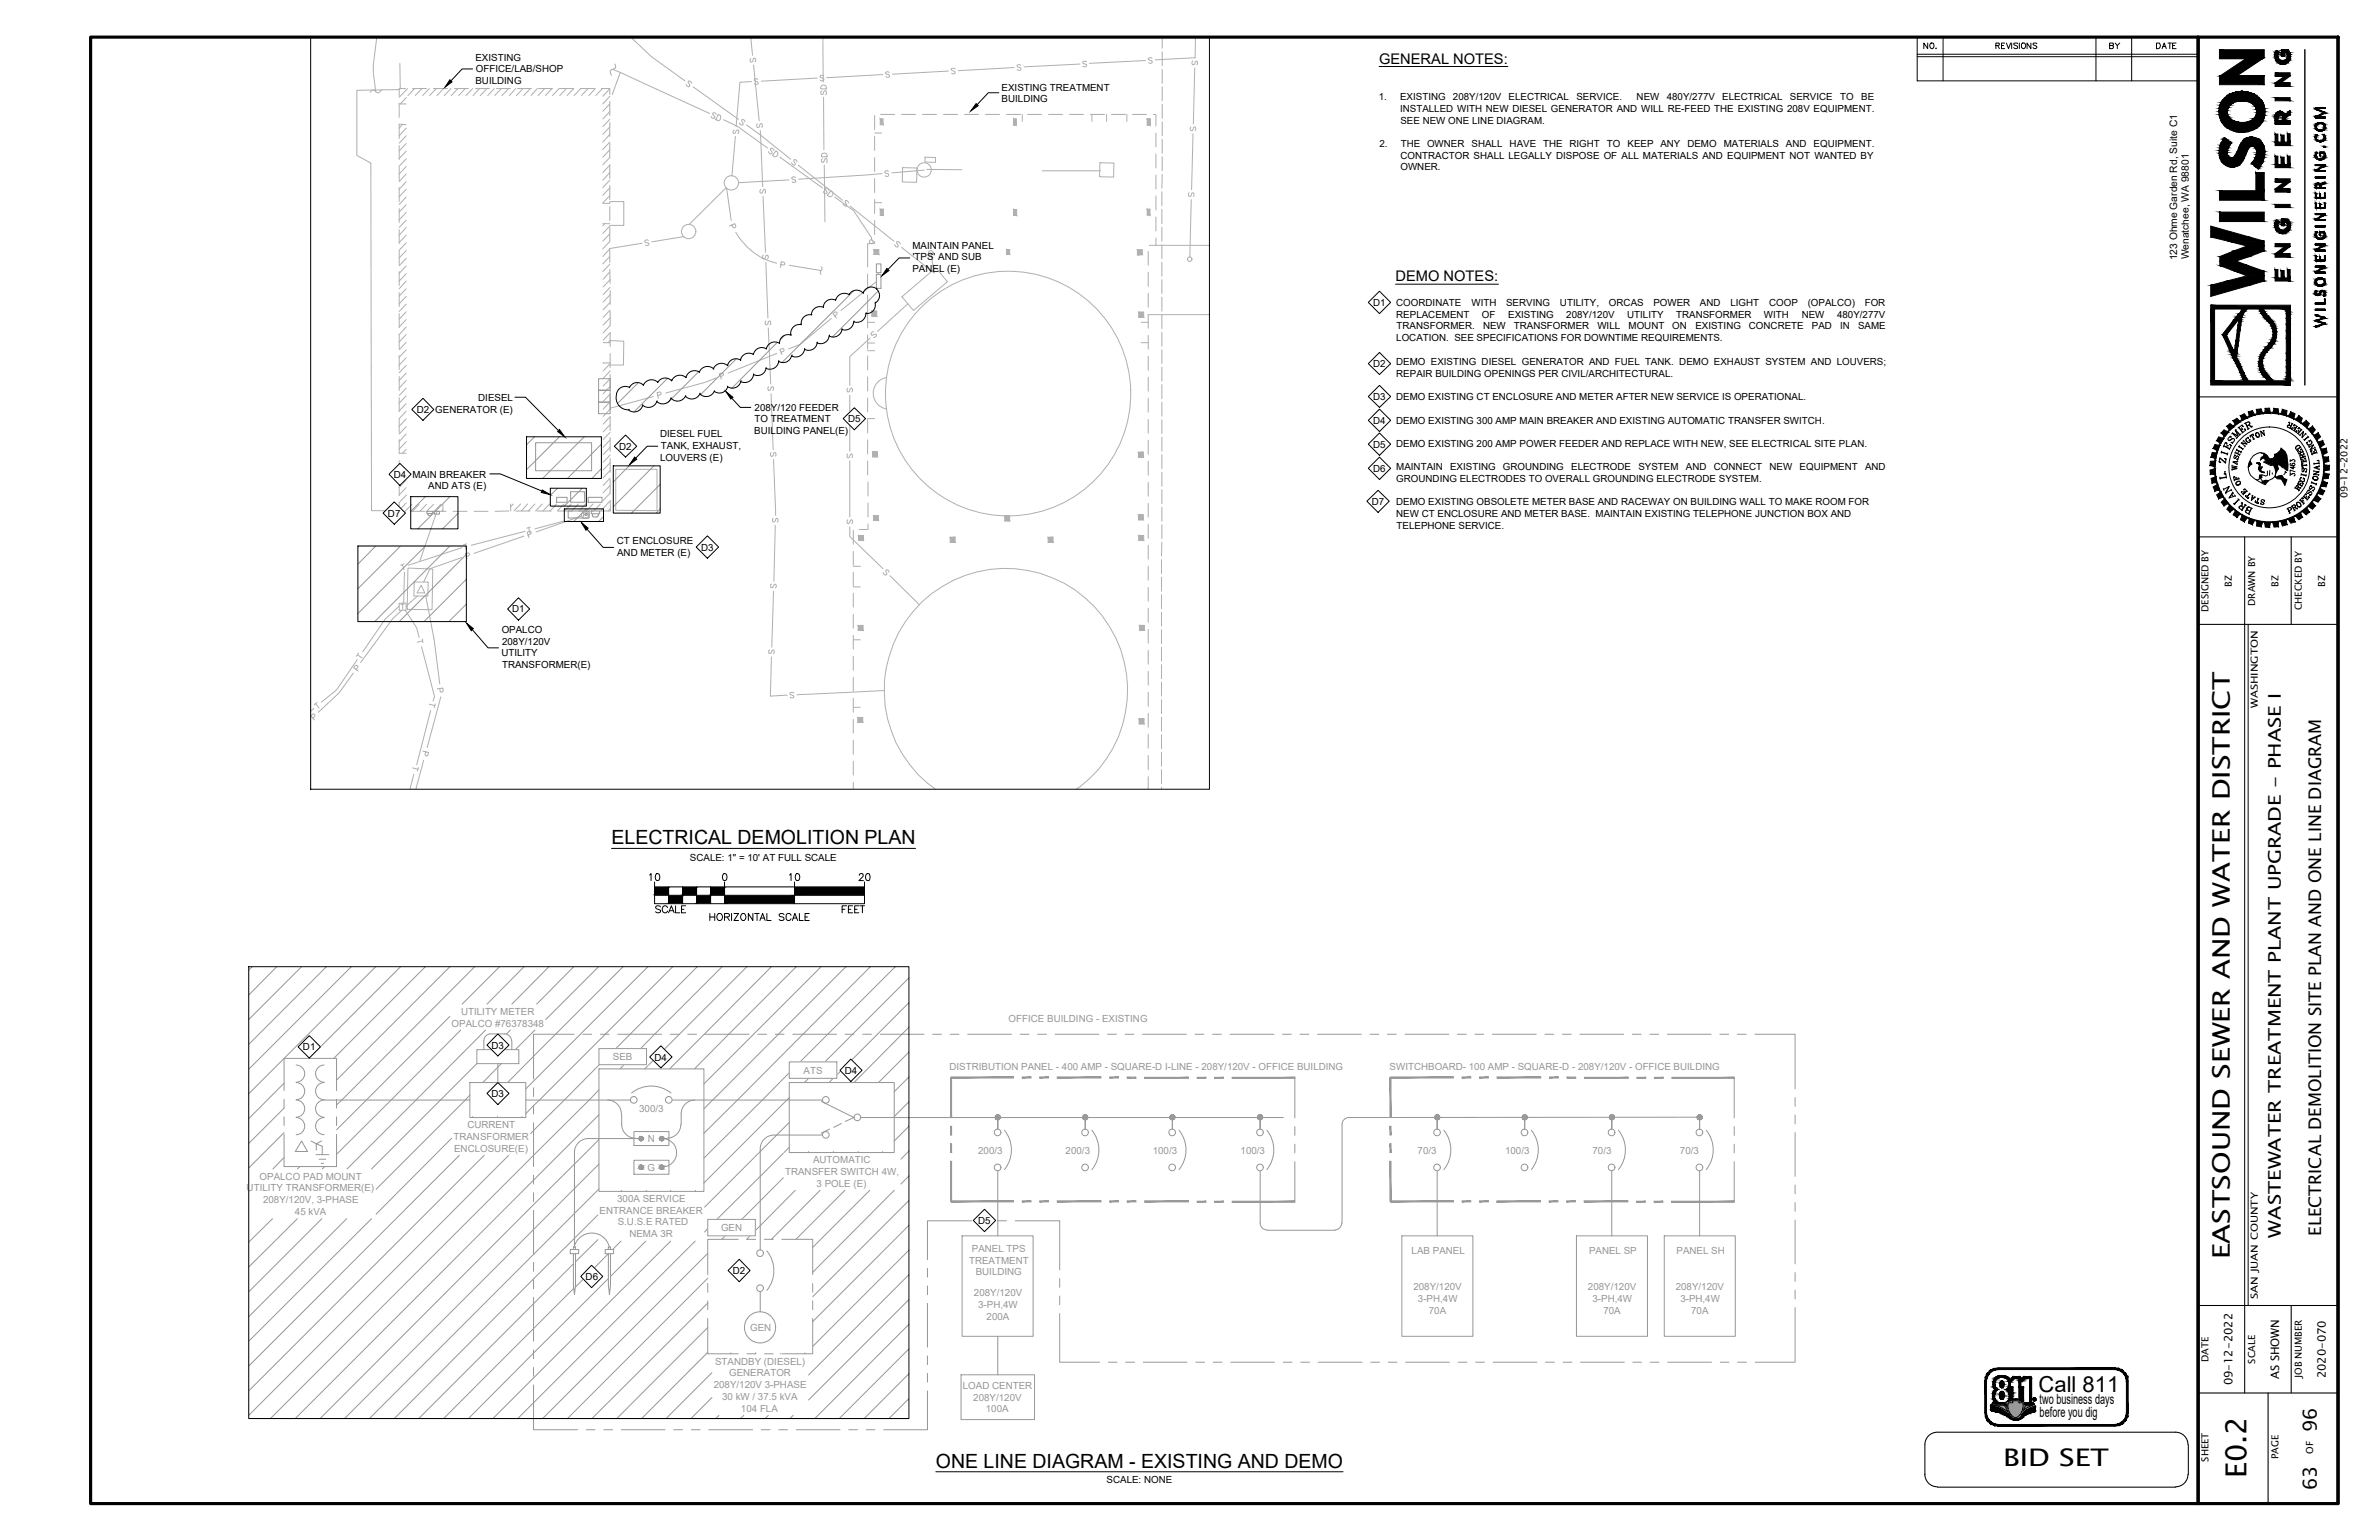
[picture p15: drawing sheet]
<svg xmlns="http://www.w3.org/2000/svg" width="432mm" height="279mm" viewBox="0 0 432 279" stroke-linecap="round" stroke-linejoin="round" font-family="sans-serif">
<defs><g id="words">
<text font-size="5.3" x="407.7" y="268.2" transform="rotate(-90 407.7 268.2)">E0.2</text>
<g font-size="4.4">
<text x="404.7" y="228.5" transform="rotate(-90 404.7 228.5)">EASTSOUND SEWER AND WATER DISTRICT</text>
<text x="363.6" y="265.9">BID SET</text>
</g>
<text font-size="4" x="370" y="252.5">Call 811</text>
<g font-size="3.5">
<text x="111" y="153.2">ELECTRICAL DEMOLITION PLAN</text>
<text x="420.5" y="259.8" transform="rotate(-90 420.5 259.8)">96</text>
<text x="169.9" y="266.3">ONE LINE DIAGRAM - EXISTING AND DEMO</text>
<text x="420.5" y="270.3" transform="rotate(-90 420.5 270.3)">63</text>
</g>
<g font-size="3.2">
<text x="414" y="224.5" transform="rotate(-90 414 224.5)">WASTEWATER TREATMENT PLANT UPGRADE - PHASE I</text>
<text x="421.3" y="224.2" transform="rotate(-90 421.3 224.2)">ELECTRICAL DEMOLITION SITE PLAN AND ONE LINE DIAGRAM</text>
</g>
<g font-size="2.7">
<text x="250.3" y="11.6">GENERAL NOTES:</text>
<text x="253.3" y="51">DEMO NOTES:</text>
</g>
<g font-size="2.6">
<text x="370.2" y="254.7">two business days</text>
<text x="370.2" y="257.1">before you dig</text>
</g>
<g font-size="2.1">
<text x="405.2" y="251.3" transform="rotate(-90 405.2 251.3)">09-12-2022</text>
<text x="413.7" y="250.3" transform="rotate(-90 413.7 250.3)">AS SHOWN</text>
<text x="422.1" y="250.1" transform="rotate(-90 422.1 250.1)">2020-070</text>
</g>
<g font-size="1.9">
<text x="395.2" y="47.2" transform="rotate(-90 395.2 47.2)">123 Ohme Garden Rd, Suite C1</text>
<text x="397.3" y="47.1" transform="rotate(-90 397.3 47.1)">Wenatchee, WA 98801</text>
</g>
<g font-size="1.8">
<text x="86.3" y="11">EXISTING</text>
<text x="86.3" y="15.3">BUILDING</text>
<text x="86.4" y="13.1">OFFICE/LAB/SHOP</text>
<text x="181.8" y="16.4">EXISTING TREATMENT</text>
<text x="181.8" y="18.5">BUILDING</text>
<text x="250.3" y="18.1">1.</text>
<text x="254.1" y="18.1">EXISTING</text>
<text x="254.1" y="20.3">INSTALLED WITH NEW DIESEL GENERATOR AND WILL RE-FEED THE EXISTING 208V EQUIPMENT.</text>
<text x="254.2" y="22.4">SEE NEW ONE LINE DIAGRAM.</text>
<text x="263.7" y="18.1">208Y/120V</text>
<text x="273.8" y="18.1">ELECTRICAL</text>
<text x="286.1" y="18.1">SERVICE.</text>
<text x="297.1" y="18.1">NEW</text>
<text x="302.5" y="18.1">480Y/277V</text>
<text x="312.6" y="18.1">ELECTRICAL</text>
<text x="324.9" y="18.1">SERVICE</text>
<text x="334" y="18.1">TO</text>
<text x="337.8" y="18.1">BE</text>
<text x="250.4" y="26.7">2.</text>
<text x="254.2" y="28.8">CONTRACTOR SHALL LEGALLY DISPOSE OF ALL MATERIALS AND EQUIPMENT NOT WANTED BY</text>
<text x="254.3" y="26.7">THE OWNER</text>
<text x="267.1" y="26.7">SHALL</text>
<text x="274" y="26.7">HAVE</text>
<text x="280.1" y="26.7">THE RIGHT</text>
<text x="291.7" y="26.7">TO</text>
<text x="295.4" y="26.7">KEEP ANY</text>
<text x="306.3" y="26.7">DEMO</text>
<text x="312.9" y="26.7">MATERIALS</text>
<text x="324.2" y="26.7">AND</text>
<text x="329.2" y="26.7">EQUIPMENT.</text>
<text x="254.2" y="30.9">OWNER.</text>
<text x="165.6" y="45.1">MAINTAIN PANEL</text>
<text x="165.7" y="47.2">'TPS' AND SUB</text>
<text x="165.6" y="49.3">PANEL (E)</text>
<text x="249.2" y="55.5">D1</text>
<text x="253.4" y="55.5">COORDINATE</text>
<text x="253.4" y="57.7">REPLACEMENT</text>
<text x="253.5" y="59.8">TRANSFORMER.</text>
<text x="267.1" y="55.5">WITH</text>
<text x="269" y="57.7">OF</text>
<text x="269.2" y="59.8">NEW</text>
<text x="273.4" y="55.5">SERVING</text>
<text x="273.7" y="57.7">EXISTING</text>
<text x="274.8" y="59.8">TRANSFORMER</text>
<text x="283.1" y="55.5">UTILITY,</text>
<text x="284.3" y="57.7">208Y/120V</text>
<text x="289.9" y="59.8">WILL</text>
<text x="292" y="55.5">ORCAS</text>
<text x="295.3" y="57.7">UTILITY</text>
<text x="295.6" y="59.8">MOUNT</text>
<text x="300.1" y="55.5">POWER</text>
<text x="303.5" y="59.8">ON</text>
<text x="304.2" y="57.7">TRANSFORMER</text>
<text x="307.7" y="59.8">EXISTING</text>
<text x="308.5" y="55.5">AND</text>
<text x="314.1" y="55.5">LIGHT</text>
<text x="317.4" y="59.8">CONCRETE</text>
<text x="320.2" y="57.7">WITH</text>
<text x="321.1" y="55.5">COOP</text>
<text x="327" y="57.7">NEW</text>
<text x="328.1" y="55.5">(OPALCO)</text>
<text x="328.9" y="59.8">PAD</text>
<text x="333.4" y="57.7">480Y/277V</text>
<text x="334" y="59.8">IN</text>
<text x="337.2" y="59.8">SAME</text>
<text x="338.5" y="55.5">FOR</text>
<text x="253.4" y="61.9">LOCATION. SEE SPECIFICATIONS FOR DOWNTIME REQUIREMENTS.</text>
<text x="249.2" y="66.6">D2</text>
<text x="253.4" y="66.2">DEMO EXISTING DIESEL GENERATOR AND FUEL TANK. DEMO EXHAUST SYSTEM AND LOUVERS;</text>
<text x="253.4" y="68.3">REPAIR BUILDING OPENINGS PER CIVIL/ARCHITECTURAL.</text>
<text x="75.6" y="74.9">D2 GENERATOR (E)</text>
<text x="86.8" y="72.8">DIESEL</text>
<text x="137" y="74.5">208Y/120 FEEDER</text>
<text x="137" y="76.6">TO TREATMENT</text>
<text x="153.9" y="76.6">D5</text>
<text x="249.2" y="72.6">D3</text>
<text x="249.2" y="76.9">D4</text>
<text x="253.4" y="72.6">DEMO EXISTING CT ENCLOSURE AND METER AFTER NEW SERVICE IS OPERATIONAL.</text>
<text x="253.4" y="76.8">DEMO EXISTING 300 AMP MAIN BREAKER AND EXISTING AUTOMATIC TRANSFER SWITCH.</text>
<text x="112.4" y="81.6">D2</text>
<text x="119.8" y="79.3">DIESEL FUEL</text>
<text x="119.8" y="83.6">LOUVERS (E)</text>
<text x="120" y="81.5">TANK, EXHAUST,</text>
<text x="136.9" y="78.8">BUILDING PANEL(E)</text>
<text x="249.2" y="81.2">D5</text>
<text x="253.4" y="81.1">DEMO EXISTING 200 AMP POWER FEEDER AND REPLACE WITH NEW, SEE ELECTRICAL SITE PLAN.</text>
<text x="71.5" y="86.7">D4 MAIN BREAKER</text>
<text x="77.7" y="88.8">AND ATS (E)</text>
<text x="249.2" y="85.6">D6</text>
<text x="253.4" y="85.3">MAINTAIN</text>
<text x="253.4" y="87.4">GROUNDING ELECTRODES TO OVERALL GROUNDING ELECTRODE SYSTEM.</text>
<text x="263.2" y="85.3">EXISTING</text>
<text x="272.8" y="85.3">GROUNDING</text>
<text x="285.2" y="85.3">ELECTRODE</text>
<text x="297.4" y="85.3">SYSTEM</text>
<text x="306" y="85.3">AND</text>
<text x="311.1" y="85.3">CONNECT</text>
<text x="321.2" y="85.3">NEW</text>
<text x="326.6" y="85.3">EQUIPMENT</text>
<text x="338.5" y="85.3">AND</text>
<text x="70.4" y="93.7">D7</text>
<text x="249" y="91.6">D7</text>
<text x="253.4" y="91.7">DEMO EXISTING OBSOLETE METER BASE AND RACEWAY ON BUILDING WALL TO MAKE ROOM FOR</text>
<text x="253.4" y="93.9">NEW CT ENCLOSURE AND METER BASE. MAINTAIN EXISTING TELEPHONE JUNCTION BOX AND</text>
<text x="426.1" y="90.4" transform="rotate(-90 426.1 90.4)">09-12-2022</text>
<text x="112" y="98.7">CT ENCLOSURE</text>
<text x="112" y="100.8">AND METER (E)</text>
<text x="127.3" y="99.9">D3</text>
<text x="253.5" y="96">TELEPHONE SERVICE.</text>
<text x="405.1" y="106.4" transform="rotate(-90 405.1 106.4)">BZ</text>
<text x="413.6" y="106.4" transform="rotate(-90 413.6 106.4)">BZ</text>
<text x="422" y="106.4" transform="rotate(-90 422 106.4)">BZ</text>
<text x="93" y="111.1">D1</text>
<text x="400.9" y="111" transform="rotate(-90 400.9 111)">DESIGNED BY</text>
<text x="409.3" y="109.9" transform="rotate(-90 409.3 109.9)">DRAWN BY</text>
<text x="417.8" y="110.7" transform="rotate(-90 417.8 110.7)">CHECKED BY</text>
<text x="91" y="119.1">UTILITY</text>
<text x="91.1" y="114.8">OPALCO</text>
<text x="91.1" y="117">208Y/120V</text>
<text x="91.1" y="121.2">TRANSFORMER(E)</text>
<text x="409.8" y="128.5" transform="rotate(-90 409.8 128.5)">WASHINGTON</text>
<text x="125.2" y="156.1">SCALE: 1&quot; = 10' AT FULL SCALE</text>
<text x="55" y="190.6">D1</text>
<text x="89.2" y="190.2">D3</text>
<text x="118.8" y="192.4">D4</text>
<text x="153.4" y="194.8">D4</text>
<text x="89.2" y="199">D3</text>
<text x="177.5" y="222.1">D5</text>
<text x="106.3" y="232.2">D6</text>
<text x="133" y="231.1">D2</text>
<text x="409.8" y="235.6" transform="rotate(-90 409.8 235.6)">SAN JUAN COUNTY</text>
<text x="400.9" y="247.1" transform="rotate(-90 400.9 247.1)">DATE</text>
<text x="409.3" y="247.4" transform="rotate(-90 409.3 247.4)">SCALE</text>
<text x="417.8" y="250" transform="rotate(-90 417.8 250)">JOB NUMBER</text>
<text x="419.9" y="263.7" transform="rotate(-90 419.9 263.7)">OF</text>
<text x="200.9" y="269">SCALE: NONE</text>
<text x="400.9" y="265.2" transform="rotate(-90 400.9 265.2)">SHEET</text>
<text x="413.6" y="264.7" transform="rotate(-90 413.6 264.7)">PAGE</text>
</g>
<g font-size="1.8" fill="#969696">
<text x="83.7" y="184.1">UTILITY METER</text>
<text x="183.1" y="185.4">OFFICE BUILDING - EXISTING</text>
<text x="82" y="186.2">OPALCO #76378348</text>
<text x="111.3" y="192.3">SEB</text>
<text x="145.9" y="194.8">ATS</text>
<text x="172.3" y="194.1">DISTRIBUTION PANEL - 400 AMP - SQUARE-D I-LINE - 208Y/120V - OFFICE BUILDING</text>
<text x="252.2" y="194.1">SWITCHBOARD- 100 AMP - SQUARE-D - 208Y/120V - OFFICE BUILDING</text>
<text x="116" y="201.8">300/3</text>
<text x="82.3" y="206.8">TRANSFORMER</text>
<text x="82.4" y="208.9">ENCLOSURE(E)</text>
<text x="84.8" y="204.7">CURRENT</text>
<text x="117.6" y="207.2">N</text>
<text x="177.5" y="209.3">200/3</text>
<text x="193.4" y="209.3">200/3</text>
<text x="209.2" y="209.3">100/3</text>
<text x="225.2" y="209.3">100/3</text>
<text x="257.3" y="209.3">70/3</text>
<text x="273.2" y="209.3">100/3</text>
<text x="289.1" y="209.3">70/3</text>
<text x="304.9" y="209.3">70/3</text>
<text x="47.1" y="214">OPALCO PAD MOUNT</text>
<text x="117.5" y="212.4">G</text>
<text x="142.5" y="213.2">TRANSFER SWITCH 4W,</text>
<text x="147.6" y="211">AUTOMATIC</text>
<text x="148.2" y="215.3">3 POLE (E)</text>
<text x="44.8" y="216.2">UTILITY TRANSFORMER(E)</text>
<text x="47.8" y="218.2">208Y/120V, 3-PHASE</text>
<text x="53.5" y="220.4">45 kVA</text>
<text x="108.8" y="220.2">ENTRANCE BREAKER</text>
<text x="112" y="218.1">300A SERVICE</text>
<text x="112.1" y="222.3">S.U.S.E RATED</text>
<text x="114.2" y="224.5">NEMA 3R</text>
<text x="130.9" y="223.3">GEN</text>
<text x="176.4" y="227.1">PANEL TPS</text>
<text x="256.2" y="227.5">LAB PANEL</text>
<text x="288.4" y="227.5">PANEL SP</text>
<text x="304.3" y="227.5">PANEL SH</text>
<text x="175.9" y="229.2">TREATMENT</text>
<text x="177.1" y="231.4">BUILDING</text>
<text x="176.8" y="235.2">208Y/120V</text>
<text x="177.5" y="237.3">3-PH,4W</text>
<text x="179.1" y="239.5">200A</text>
<text x="256.5" y="234.1">208Y/120V</text>
<text x="257.4" y="236.2">3-PH,4W</text>
<text x="259.3" y="238.3">70A</text>
<text x="288.2" y="234.1">208Y/120V</text>
<text x="289.1" y="236.2">3-PH,4W</text>
<text x="291" y="238.3">70A</text>
<text x="304.2" y="234.1">208Y/120V</text>
<text x="305" y="236.2">3-PH,4W</text>
<text x="307" y="238.3">70A</text>
<text x="136.1" y="241.5">GEN</text>
<text x="129.5" y="251.8">208Y/120V 3-PHASE</text>
<text x="129.8" y="247.6">STANDBY (DIESEL)</text>
<text x="132.3" y="249.7">GENERATOR</text>
<text x="174.8" y="252">LOAD CENTER</text>
<text x="131.1" y="254">30 kW / 37.5 kVA</text>
<text x="134.5" y="256.1">104 FLA</text>
<text x="176.7" y="254.1">208Y/120V</text>
<text x="178.9" y="256.2">100A</text>
</g>
<text font-size=".4" x="369.1" y="254">R</text>
</g></defs>
<g fill="none" stroke="#afafaf" stroke-width=".18">
<path d="M68.4 6.8l-.6 5v1.3l.4 3.5M69.3 16.3l-.5 .5h-.3l-.8-.5-.5 .5M72.5 18.9h1.2M72.5 18.7v2.6M72.6 11.5v4.5M72.6 16.1l-.1 .2-7.7 .1v11.8l2.5 1.4 .1 63h5.1M73.6 16.1h-1.1v1.4M73.7 17.7l-1.1 1.2M74 16.1l-1.5 1.6M74.9 16.1h2.5M75.2 16.1l-1.2 1.2M76.6 16.1l-1.2 1.2"/>
<path d="M77.9 16.1l-1.2 1.2M78.7 16.1h2.5M79.2 16.1l-1.2 1.2M80.5 16.1l-1.2 1.2M81.9 16.1l-1.3 1.2M82.5 16.1h2.5M83.1 16.1l-1.2 1.2M84.5 16.1l-1.3 1.2M85.8 16.1l-1.2 1.2M86.3 16.1h2.5M87.1 16.1l-1.2 1.2M88.4 16.1l-1.2 1.2"/>
<path d="M89.7 16.1l-1.2 1.2M90.1 16.1h2.5M91 16.1l-1.2 1.2M92.3 16.1l-1.2 1.2M93.6 16.1l-1.1 1.2M93.9 16.1h2.6M94.9 16.1l-1.2 1.2M96.3 16.1l-1.2 1.2M97.5 16.1l-1.1 1.2M97.7 16.1h2.6M98.9 16.1l-1.2 1.2M100.2 16.1l-1.2 1.2"/>
<path d="M101.5 16.1l-1.2 1.2M101.5 16.1h2.6M102.8 16.1l-1.2 1.2M104.1 16.1l-1.2 1.2M105.3 16.1h2.6M105.4 16.1l-1.2 1.2M106.7 16.1l-1.2 1.2M108.1 16.1l-1.2 1.2M109.2 16.1h1.5v1M109.3 16.1l-1.2 1.2M110.7 16.1l-1.3 1.4M110.7 17.5l-1.3 1.4"/>
<path d="M110.7 18.9l-1.3 1.3M110.7 18.4v2.6M111.2 12.6l17.6 8M111.6 11.6l.1 .2a.51 .51 0 0 1 0 .5 .51 .51 0 0 1-.5 .3l-.3 .1a.49 .49 0 0 0 0 .8l.1 .2M112.6 13.1l-1.5 4M114.6 6.8l3.6 3.5 6.1 4.4M125.5 15.1l-.4-.4-.2 .1 .3 .7-.1 .2h-.1l-.3-.1-.2-.3M125.8 15.7l8.2 6M136.3 10.6l-.2 .4 .2 .3 .3-.1 .3-.7 .3 .2v.4l-.2 .1M136.3 6.8l.3 3.2M136.4 14.8l-2.1 .1-.7 8.1M136.8 11.8l1 10.1"/>
<path d="M137.5 14.4l-.4-.1-.2 .2 .5 .3 .2 .4-.2 .1-.5-.1M148.3 14.2l-10.1 .5M149.1 15.6a.55 .55 0 0 1 .7-.1 .55 .55 0 0 1 .2 .6h-1zM149.2 16.5a.34 .34 0 0 0-.2 .4 .34 .34 0 0 0 .2 .2l.5-.7 .3 .2v.5h-.1M149.4 6.8v8.1M149.5 13.8l-.1-.1a.36 .36 0 0 0-.6 .1v.2l.7 .4-.2 .3-.5-.2M149.5 17.7v9.5M160.2 13.5l-10.1 .6M161.4 13.1l-.4-.1-.3 .3 .7 .3 .1 .2-.3 .2-.4-.1M172.1 12.9l-10.1 .6M173.4 12.5l-.2-.1-.5 .1 .1 .3 .5 .2 .1 .2a.37 .37 0 0 1-.7 .1M184.1 12.3l-10.2 .5"/>
<path d="M185.2 11.9v-.2l-.6 .2 .2 .3 .4 .1v.4l-.4 .1-.2-.2M196 11.6l-10.1 .5M197.2 11.2l-.1-.1h-.4l-.2 .1v.2l.7 .3v.2l-.2 .2-.5-.1M207.9 11l-10.2 .5M209.1 10.6l-.1-.1-.6 .1 .1 .3 .6 .1 .1 .3-.3 .2-.4-.1M210.9 6.8v2M210.9 9.4v2.5M210.9 12.6v2.5M210.9 15.7v2.6M210.9 18.9v2.6M216.5 11l-.2 .3 .2 .4h.3l.2-.6h.2l.2 .3-.2 .3M216.9 12.3l-.3 10.2"/>
<path d="M216.9 10.5l-7.2 .4M217 6.8l-.1 3.7M72.5 26.4v2.6M72.5 30.2v2.6M72.5 34v2.6M72.5 37.8v2.6M73.1 22.5l-.6 .7M73.7 23.2l-1.2 1.4M73.7 24.6l-1.2 1.4M73.7 26l-1.2 1.4M73.7 27.4l-1.2 1.4M73.7 28.8l-1.2 1.4"/>
<path d="M73.7 30.2l-1.2 1.4M73.7 31.6l-1.2 1.4M73.7 33l-1.2 1.4M73.7 34.4l-1.2 1.3M73.7 35.8l-1.2 1.3M73.7 37.1l-1.2 1.4M73.7 38.5l-1.2 1.4M73.7 39.9l-1.2 1.4M73.7 22.6l-1.2-.1v2.6M109.4 36.9h1.3M110.7 36.9h.1M110.7 36.6h2.5v4.3h-2.5"/>
<path d="M110.7 20.3l-1.3 1.3M110.7 21.7l-1.3 1.3M110.7 23.1l-1.3 1.3M110.7 24.4l-1.3 1.4M110.7 25.8l-1.3 1.3M110.7 27.2l-1.3 1.3M110.7 26v2.6l-1.3 1.3M110.7 30l-1.3 1.3M110.7 31.3l-1.3 1.4M110.7 32.7l-1.3 1.3M110.7 34.1l-1.3 1.3M110.7 35.5l-1.3 1.3"/>
<path d="M110.7 22.2v2.6M110.7 29.8v2.6M110.7 33.7v2.5M110.7 37.5v2.5M130 20.8l-.3-.4-.4 .2v.2l.4 .3v.4l-.5-.1-.1-.3M130.4 20.8l.3 .2a.54 .54 0 0 1 .1 .5 .54 .54 0 0 1-.6 .3l-.3-.1zM131.3 21.7l2.6 1.2 5.4 4M131.8 34.1l-6.8 6.7M131.9 34.2l.8 5.8M133.2 23.6l-.2 .3 .2 .3 .3-.1 .3-.5 .3 .3-.2 .4M133.5 24.8l-.7 7.1M135.2 22.1l-.1-.3-.3-.1-.2 .1 .3 .6-.1 .3h-.3l-.3-.4"/>
<path d="M135.5 22.7l2.5 1.8 5.5 4.4M137.5 22.5l-.1 .4 .1 .3 .3-.1 .2-.6h.3l.1 .5-.2 .1M138 23.7l.4 10.1M138 34.4l-.1 .4 .2 .3 .7-.7 .1 .2-.1 .5M138.5 35.6l.4 10.2M140.5 27.3l-.5-.4-.2 .1v.2l.3 .5-.2 .2-.3-.2-.1-.2M140.8 27.4a.57 .57 0 0 1 .4 .6 .57 .57 0 0 1-.5 .4l-.5-.2zM141.5 28.5l7.8 5.6M143.2 32.6l-9.2 .5M144.4 32.2l-.3-.1h-.3l-.1 .3 .6 .2 .2 .4-.3 .1-.4-.1M144.7 29.4l-.2-.4h-.4l.2 .7-.1 .3-.2-.1-.3-.4M144.9 30l8 6.3"/>
<path d="M149.2 27.9a.55 .55 0 0 1 .7-.1 .55 .55 0 0 1 .2 .6h-1zM149.3 28.8a.34 .34 0 0 0-.2 .4 .34 .34 0 0 0 .3 .3l.1-.1 .4-.6 .2 .1v.5l-.1 .1M149.6 30l.1 10.3M150.4 34.5l-.2-.3h-.3l-.1 .2 .3 .5-.2 .3-.4-.2v-.3M150.8 34.6a.55 .55 0 0 1 .4 .6 .55 .55 0 0 1-.6 .5l-.4-.3zM151.5 35.8l3.4 2.4 3.3 4.9v.5M154.1 36.8l-.3-.4h-.4l.3 .7-.1 .3-.3-.1-.3-.3M154.3 37.4l7.9 6.4M158.7 24.1h1.3M158.7 36.8h1.3M158.7 21v2.5M158.7 24.8v2.5"/>
<path d="M158.7 28.6v2.5M158.7 32.4v2.5M158.7 36.2v2.5M159.8 20.8h2.6M160.1 31.5l-15.1 1M161.2 31.1v-.1h-.4l-.2 .2 .6 .4 .1 .2a.37 .37 0 0 1-.6 .1M163.6 20.8h2.6M163.8 30.4l2.6 .1v2.6l-2.6-.1zM167.4 20.8h2.6M167.8 30.9l-5.9 .5M167.9 28.5l1.9 .1v.9l-1.9-.1zM168.2 30.7l6.4 .1"/>
<path d="M171.3 20.8h2.5M175.1 20.8h2.5M178.9 20.8h2.5M182.7 20.8h2.5M185.5 20.8v1.2M186.5 20.8h2.5M189.2 31h10.6M190.3 20.8h2.5M194.1 20.8h2.6M197.9 20.8h2.6M198.2 20.8v1.2M199.6 29.5l2.6 .1-.1 2.5h-2.5z"/>
<path d="M200.9 20.8v1.2M201.7 20.8h2.6M204.5 20.8v1.2M205.5 20.8h2.6M209.4 20.8h.4v2.1M209.8 24.1v2.6M209.8 27.9v2.6M209.8 31.7v2.6M209.8 35.6v2.5M209.8 39.4v2.5M210.9 34.8v2.5M210.9 38v2.6"/>
<path d="M210.9 31.6v2.6M210.9 22.1v2.5M210.9 25.3v2.5M210.9 28.4v2.6M215.8 35l-.1 .2 .1 .4h.4l.2-.6h.2l.1 .2-.1 .4M216.2 23.1l-.2 .1 .2 .5h.2l.3-.6h.2l.1 .2-.1 .4M216.2 36.2l-.2 10.4M216.5 24.3l-.2 10.1M72.5 41.7v2.5M72.5 45.5v2.5M72.5 49.3v2.5M72.5 53.1v2.5"/>
<path d="M72.5 56.9v2.5M73.7 41.3l-1.2 1.4M73.7 42.7l-1.2 1.3M73.7 44.1l-1.2 1.3M73.7 45.5l-1.2 1.3M73.7 46.9l-1.2 1.3M73.7 48.3l-1.2 1.3M73.7 49.7l-1.2 1.3M73.7 51l-1.2 1.4M73.7 52.4l-1.2 1.3M73.7 53.8l-1.2 1.3M73.7 55.2l-1.2 1.3"/>
<path d="M73.7 56.6l-1.2 1.3M73.7 58l-1.2 1.3M73.7 59.3l-1.2 1.4v2.5M109.4 40.6h1.3M109.8 40.6l-.4 .4M110.7 41l-1.3 1.4M110.7 42.4l-1.3 1.4M110.7 41.3v2.5l-1.3 1.3M110.7 45.1l-1.3 1.4M110.7 46.5l-1.3 1.4M110.7 47.9l-1.3 1.4M110.7 49.3l-1.2 1.4"/>
<path d="M110.7 48.9v2.5M110.7 50.7l-1.2 1.4M110.7 52.1l-1.2 1.4M110.7 53.5l-1.2 1.3M110.7 54.9l-1.2 1.3M110.7 56.3l-1.2 1.3M110.7 57.7l-1.2 1.3M110.7 56.5v2.6l-1.2 1.3M110.7 52.7v2.5M116.5 44.1l-5.8 1v2.5M117.7 43.6l-.3-.1-.3 .1-.1 .2 .2 .2 .5 .1 .1 .1-.1 .2-.3 .2-.2-.2M124.1 42.9l-5.8 1"/>
<path d="M132.8 40.8l.4 .5 .3-.2-.2-.5-.9 .4M133.5 42.2a11.6 11.6 0 0 0 7.5 5.6M138.6 46.3l-.2 .1 .2 .6 .3-.1 .1-.5 .2-.1 .2 .2-.1 .5M139 58.2l-.1 .5 .2 .2 .7-.7 .1 .3-.1 .4M139 47.6l.4 10.1M139.4 59.5l.5 10.2M141.7 48l.6 .1 .1-.4-.6-.2-.1 1M143.3 48.1l5.7 1M149 48.4a.69 .69 0 0 1-.1 .9l.1 .5M150.9 57.8l-5.7 4.7-2.1 .8M151.5 57.3l.5-.4-.2-.3-.6 .3 .6 .8M157.5 49.7v2.6"/>
<path d="M157.5 53.5v6M157.5 58.5h1.2M158.7 43.8v.4h-1.2v4.3M158.7 40v2.5M158.9 51.2l-6.2 5.1M159.4 49.5v.3M163.4 44.3l-.3-.4-.3-.1v.3l.2 .3-.1 .4h-.3l-.2-.4M163.6 44.9l5.9 4.6-.5-3.6M163.7 53.8l6.2-5.2 2.1 2.5-6.2 5.2zM164.8 55.1l-5.5 5M207.1 58.5h1.3M208.4 57.1h11.1"/>
<path d="M208.4 45.6v2.5M208.4 49.4v2.5M208.4 53.2v2.6M208.4 57v2.6M209.8 43.2v1.3h-1.2M209.8 44.5h9.7M210.9 41.2v2.6M210.9 44.4v2.5M210.9 47.6v2.5M210.9 50.7v2.6M210.9 53.9v2.6M210.9 57.1v2.5"/>
<path d="M72.5 64.5v2.6M72.5 68.3v2.6M72.5 72.1v2.6M72.5 79.8v2.5M73.7 60.7l-1.2 1.3M73.7 62.1l-1.2 1.3M73.7 63.5l-1.2 1.3M73.7 64.9l-1.2 1.3M73.7 66.3l-1.2 1.3M73.7 67.7l-1.2 1.3M73.7 69l-1.2 1.4M73.7 70.4l-1.2 1.4"/>
<path d="M73.7 71.8l-1.2 1.4M73.7 73.2l-1.2 1.3M73.7 74.6l-1.2 1.3v2.6M73.7 76l-1.2 1.3M73.7 77.4l-1.2 1.3M73.7 78.7l-1.2 1.4M109.5 62.2h1.2M110.4 62.2l.3-.4 2.5 .1v4.3h-2.5M110.7 60.4l-1.2 1.3M110.7 65.8l-1.2 .1M110.7 66l-1.2 1.3M110.7 67.3l-1.2 1.3"/>
<path d="M110.7 68.7l-1.2 1.3M110.7 70.1l-1.2 1.3M110.7 71.5l-1.2 1.3M110.7 72.9l-1.2 1.3M110.7 74.2l-1.2 1.4M110.7 75.6l-1.2 1.4M110.7 77l-1.2 1.4M110.7 78.4l-1.2 1.4M110.7 79.8l-1.2 1.4M110.7 60.3v2.6M110.7 64.1v2.6M110.7 67.9v2.6"/>
<path d="M110.7 71.8v2.5M110.7 75.6v2.5M110.7 79.4v2.5M118.6 71.9l-7.9 2.1M119.4 71.8l.6-.2v-.2l-.2-.3-.5 .1 .2 1.1M130 68.6l-1.9 .7-7.3 2M130.7 68.3l.6-.3-.1-.3-.6 .1 .3 1M139.5 70.2l-.1 .1 .1 .6 .3-.2 .2-.5h.1l.3 .2-.1 .4M140 71.4l.3 10.2M141 64.1l-8.9 3.6M141.8 63.9l.5-.3-.1-.4-.7 .2 .4 .9M153.9 70.4l-.2 .3 .2 .4 .3-.1 .3-.6 .2 .3-.1 .4"/>
<path d="M154.2 71.7v10.2M157.5 60.8v2.5M157.5 64.6v2.5M157.5 68.4v2.5M157.5 72.2v2.5M157.5 76v2.5M157.5 79.8v2.6M157.5 62.2h1.2M157.5 63.6h1.2M157.5 75.9h1.2M157.9 61.3l-3.7 3.4v5.2M158.6 60.2l-.3 .1-.2 .3 .2 .2 .4-.2 .4 .1a.44 .44 0 0 1-.5 .5"/>
<path d="M160.9 68.5a2.89 2.89 0 0 0-2.4 2.8 2.89 2.89 0 0 0 2.3 2.9M207.1 62.2h1.3M208.4 60.8v2.6M208.4 64.6v2.6M208.4 68.5v2.5M208.4 72.3v2.5M208.4 76.1v2.5M208.4 79.9v2.5M210.9 60.3v2.5M210.9 63.4v2.6M210.9 66.6v2.6M210.9 69.8v2.5"/>
<path d="M210.9 73v2.5M210.9 76.1v2.6M210.9 79.3v2.6M72.5 82.2h1.2M72.5 85.9l1.2 .1M72.5 83.6v2.5M72.5 87.4v2.5M73.5 86l-1 1.1M73.7 89.9l-1.2 1.3v1.6h.8M73.7 80.1l-1.2 1.4M73.7 81.5l-.7 .7M73.7 87.1l-1.2 1.4"/>
<path d="M73.7 88.5l-1.2 1.3M73.7 91.2l-1.2 1.4M74.6 92.8h2.6M74.7 91.5l-1.2 1.3M76.1 91.5l-1.2 1.3M77.4 91.5l-1.2 1.3M78.4 92.8h2.6M78.7 91.5l-1.2 1.3M79.3 92.8l-3.1 9M80 91.5l-1.2 1.3M80.4 92.5l-.3 .3M80.4 91.5v1.3"/>
<path d="M82.2 92.8h2.6M83.8 99.4l-9.7 3.2M84.4 98.7l.2 1.1M84.7 98.7l-.6 .2M86 92.8h2.6M92.4 92.7l-2.5 .1M92.6 91.4l.1 1.3M93.2 91.4l-.5 .5M93.7 92.7h2.5M94.5 91.4l-1.2 1.3M95.1 97.3l-9.1 3.1M95.3 96.4l-9.8 2.5"/>
<path d="M95.8 91.4l-1.2 1.3M95.8 97.1l.6-.3v-.3l-.3-.1-.4 .2 .3 .9M95.9 95.8l.3 .9M96.3 95.6l-.7 .2M97.1 91.4l-1.2 1.3M97.5 92.7h2.5M98.4 91.4l-1.2 1.3M99.8 91.4l-1.2 1.3M101 91.4l-1.2 1.3M101.3 92.7h2.5M102.3 94.6l-5.2 1.3M102.4 91.4l-1.2 1.3"/>
<path d="M103.7 91.4l-1.2 1.3M105 91.4l-1.2 1.3M105.6 93.6l-8.3 2.9M105.9 92.8h.7l.3 .6-.3 .6h-.8l-.3-.6zM105.9 93.4h.5v-.3l-.5-.1v.8M106.3 91.4l-1.2 1.3h2.5M107.6 91.4l-1.2 1.3M109 91.4l-1.2 1.3M110.7 81.2l-1.2 1.3M110.7 82.5l-1.2 1.4M110.7 83.9l-1.2 1.4M110.7 85.3l-1.2 1.4"/>
<path d="M110.7 86.7l-1.2 1.4M110.7 88.1l-1.2 1.3M110.7 89.5l-1.2 1.3M110.7 90.9l-1.7 1.8M110.7 90.8l.1 1.9h-1.9M110.7 83.2v2.5M110.7 87v2.5M110.8 92.3l-.4 .4M111.8 85.2h7.5v7.4h-7.5zM140 82.1l-.2 .4 .2 .3 .3-.1 .3-.6 .2 .2v.4h-.1M140.3 94l-.1 .2 .1 .5h.3l.2-.6 .3-.1 .1 .3-.1 .4M140.4 83.4l.4 10.1"/>
<path d="M140.7 95.3l-.2 10.2M153.9 82.4l-.2 .2 .2 .5 .3-.2 .3-.5 .2 .2-.1 .5M153.9 94.3l-.2 .3 .2 .4 .3-.2 .3-.5 .2 .3-.1 .4M154.2 95.6v1.7l6.1 5.9M154.2 83.6v10.2M154.9 96.2v2.5M157.5 83.6v2.6M157.5 95.1v1h-1.5M157.5 87.4v2.6M157.5 91.2v2.6M208.4 83.7v2.5M208.4 87.5v2.5"/>
<path d="M208.4 91.3v2.6M208.4 95.1v2.6M208.4 98.9v2.6M210.9 98.4l-.1 2.5M210.9 82.5v2.5M210.9 85.7v2.5M210.9 88.8v2.6M210.9 92v2.6M210.9 95.2v2.5M64.8 119.7l-3.7 5.5-2.7 2.2M64.9 118.8l.8 .6M65.1 118.5l-.4 .6"/>
<path d="M72.5 109.5l1.2-.1v1.3h-1.2zM72.5 110l-2.6 2.3-4.1 5.9M72.9 110.7l-1.6 1.5-5.8 8M73 102.4l.3 1M73.1 109.7v.9M73.3 102.3l-.6 .3M73.4 103.8l-.1 5.4-.3 .3M73.4 109.6l-.6 .1M73.5 110.7l2.1 3.2 .5 1.7M74 103.1l4.5 .2-.1 7.3h-4.5zM75.2 105.6h2.5v2.5h-2.6zM75.8 108.1l-2.1 1.9"/>
<path d="M76.5 106.2l.6 1.4h-1.4zM76.5 117.3l2.4 9.1-.3 .8M76.6 116l.2 .6M76.7 116.3l-.9 .2M77.3 108.1l1.5 8 1 8M83.8 101.2l-5.8 2-1.1 2.4M84.6 101l.6-.3-.1-.4-.6 .2 .3 .9M139.7 117.9a.33 .33 0 0 0-.2 .4 .33 .33 0 0 0 .4 .3l.2-.6 .3-.1 .1 .3-.1 .4M140 106h-.1v.6h.1h.3l.2-.6h.2l.2 .2-.2 .5M140 119.2l-.2 7.1 3.1-.2M140.4 107.3l-.3 10.1M154.9 102.7h1.2"/>
<path d="M154.9 106.5h1.2M154.9 116.1h1.2M154.9 100v2.6M154.9 103.8v2.6M154.9 107.6v2.6M154.9 111.4v2.6M154.9 115.3v2.5M154.9 119.1v2.5M161.4 103.8l-.2-.4h-.4l.1 .9h-.4l-.2-.4M161.5 104.5l5.4 5.2M208.4 102.7v2.6M208.4 106.6v2.5"/>
<path d="M208.4 110.4v2.5M208.4 114.2v2.5M208.4 118v2.5M210.8 101.5v2.6M210.8 104.7v2.6M210.8 107.9v2.5M210.8 111.1v2.5M210.8 114.2v2.6M210.8 117.4v2.6M56.5 129.9l.2-.3 .3-.1 .1 .4-.3 .4M56.5 129.9l.6 .7M57 128.5l-.5 .5"/>
<path d="M57.3 127.6l.6 .9M57.5 127.4l-.5 .5M64.1 122.1l-2.6 3.6-3.7 3.5M64.6 121.5l.4-.5-.2-.3-.3 .1-.3 .4 .8 .5M74.9 139.3l1 .3M75.9 139.3l-.1 .6M76.8 136.3l1 .2-.2 .6-.2 .1-.2-.2 .1-.6M76.9 137.9l-1.4 5.2M77.9 127.8l1 .2M78.2 128.9l-2.6 9.8M79 127.7l-.2 .7M79.8 124.9l.1 .6h.4l.2-.2-.1-.5-1 .2"/>
<path d="M80 126.4l-2.5 9.2M144.1 125.7l-.3-.1-.4 .1v.3l.6 .2 .1 .2-.3 .2h-.3l-.1-.1M154.9 128.3h1.2M154.9 122.9v2.5M154.9 126.7v2.5M154.9 130.5v2.5M154.9 134.3v2.5M154.9 138.1v2.6M160.5 125.3l-15.8 .7M208.4 121.8v2.5M208.4 125.6v2.5M208.4 129.4v2.6"/>
<path d="M208.4 133.2v2.6M208.4 137v2.6M210.8 120.6v2.5M210.8 123.8v2.5M210.8 126.9v2.6M210.8 130.1v2.6M210.8 133.3v2.5M210.8 136.5v2.5M210.8 139.6v2.6M75.1 140.5l-.7 2.6M154.9 141.9v1.2M169.7 143.1a22.1 22.1 0 0 1-3.6-32.6 22.1 22.1 0 0 1 32.9 0 22.1 22.1 0 0 1-3.6 32.6"/>
<path d="M208.4 140.9v2.2M210.8 142.8v.3"/>
<circle cx="132.7" cy="33.2" r="1.3"/>
<circle cx="167.7" cy="30.8" r="1.3"/>
<circle cx="125" cy="42" r="1.3"/>
<circle cx="158.1" cy="43.8" r=".35"/>
<circle cx="168.9" cy="45.9" r=".41"/>
<circle cx="215.9" cy="47" r=".41"/>
<circle cx="183" cy="71.4" r="22.2"/>
</g>
<g fill="#afafaf" stroke="#afafaf" stroke-width=".18">
<path d="M159.8 21.6h.5z"/>
<path d="M184 21.6h.5z"/>
<path d="M159.8 21.6h.5v1z"/>
<path d="M208.2 21.6h.6z"/>
<path d="M184 21.6h.5v1z"/>
<path d="M208.2 21.7l.6-.1v1.1z"/>
<path d="M159.8 38h.5z"/>
<path d="M184 38h.5z"/>
<path d="M159.8 38h.5v1z"/>
<path d="M208.2 38h.5z"/>
<path d="M184 38h.5v1.1z"/>
<path d="M208.2 38h.5v1z"/>
<path d="M182.7 45.3h.6z"/>
<path d="M182.7 45.3h.6v.8z"/>
<path d="M158.6 45.3h.9z"/>
<path d="M158.6 45.3h.9v.9z"/>
<path d="M206.4 45.3h.9z"/>
<path d="M206.4 45.3h.9v.9z"/>
<path d="M155.7 130.2h.9z"/>
<path d="M155.7 130.2h.9v.8z"/>
<path d="M206.8 130.5l.8-.1v.9z"/>
<path d="M206.8 113.5h.9z"/>
<path d="M206.8 113.5h.9v.8z"/>
<path d="M206.6 93.4h.9z"/>
<path d="M206.6 93.5l.9-.1v.9z"/>
<path d="M206.6 82h.9z"/>
<path d="M206.6 82.1l.9-.1v.9z"/>
<path d="M206.7 56.6h.9z"/>
<path d="M206.7 56.6h.9v.9z"/>
<path d="M190.2 97.5h.9z"/>
<path d="M190.2 97.5h.9v.9z"/>
<path d="M172.5 97.5h.9z"/>
<path d="M172.5 97.5h.9v.9z"/>
<path d="M155.8 97.2h.9z"/>
<path d="M155.8 97.2h.9v.8z"/>
<path d="M155.8 113.5h.9z"/>
<path d="M155.8 113.5h.9v.9z"/>
<path d="M182.4 93.6h.9z"/>
<path d="M182.4 93.7l.9-.1v.9z"/>
<path d="M158.6 93.5h.8z"/>
<path d="M158.6 93.6l.8-.1v.9z"/>
<path d="M158.4 82h.9z"/>
<path d="M158.4 82h.9v.9z"/>
<path d="M158.2 56.5h.9z"/>
<path d="M158.2 56.5h.9v.8z"/>
<path d="M206.7 97.2h.9z"/>
<path d="M206.7 97.2h.9v.8z"/>
<path d="M159.8 22.6h.5zM159.8 21.6l.5 1h-.5z"/>
<path d="M184 21.6v1.1l.5-.1zM184 22.7l.5-.1z"/>
<path d="M208.2 22.7h.6zM208.2 21.7l.6 1h-.6z"/>
<path d="M159.8 38v1.1l.5-.1zM159.8 39.1l.5-.1z"/>
<path d="M184 39.1h.5zM184 38l.5 1.1h-.5z"/>
<path d="M208.2 39h.5zM208.2 38l.5 1h-.5z"/>
<path d="M182.7 46.1h.6zM182.7 45.3l.6 .8h-.6z"/>
<path d="M158.6 46.2h.9zM158.6 45.3l.9 .9h-.9z"/>
<path d="M206.4 45.3v.9h.9zM206.4 46.2h.9z"/>
<path d="M155.7 130.2v.9l.9-.1zM155.7 131.1l.9-.1z"/>
<path d="M206.8 130.4h.8zM206.8 130.4h.8z"/>
<path d="M206.8 131.3h.8zM206.8 130.5l.8 .8h-.8z"/>
<path d="M206.8 113.5v.9l.9-.1zM206.8 114.4l.9-.1z"/>
<path d="M206.6 94.3h.9zM206.6 93.5l.9 .8h-.9z"/>
<path d="M206.6 82.9h.9zM206.6 82.1l.9 .8h-.9z"/>
<path d="M206.7 57.5h.9zM206.7 56.6l.9 .9h-.9z"/>
<path d="M190.2 98.4h.9zM190.2 97.5l.9 .9h-.9z"/>
<path d="M172.5 98.4h.9zM172.5 97.5l.9 .9h-.9z"/>
<path d="M155.8 98h.9zM155.8 97.2l.9 .8h-.9z"/>
<path d="M155.8 114.4h.9zM155.8 113.5l.9 .9h-.9z"/>
<path d="M182.4 94.5h.9zM182.4 93.7l.9 .8h-.9z"/>
<path d="M158.6 94.4h.8zM158.6 93.6l.8 .8h-.8z"/>
<path d="M158.4 82.9h.9zM158.4 82l.9 .9h-.9z"/>
<path d="M158.2 57.3h.9zM158.2 56.5l.9 .8h-.9z"/>
<path d="M206.7 98h.9zM206.7 97.2l.9 .8h-.9z"/>
</g>
<g fill="none" stroke="#969696" stroke-width=".18">
<path d="M154.9 52.8l-13 13M159.1 49.8h.8v2.5h-.8zM159.1 47.9h.8v1.6h-.8zM159.4 52.8l-8.3 8.4M97 79.2l-1.4 1.5M101.5 79.2l-5.9 6M106 79.2l-7.5 7.6M108.6 73h2.1v2.1h-2.1zM108.6 70.8h2.1v2.2h-2.1zM108.6 68.7h2.1v2.1h-2.1zM115.8 69.5l-3.7 3.7M121.2 68.6l-6.1 6.1"/>
<path d="M121.7 72.5l-.5 .6M126.7 67.5l-4.8 4.9M133.6 65.2l-6.4 6.4M141.1 62.1l-8.3 8.4M142.4 60.9l-.7 .7M68.2 99.1l-3.2 3.3M72.7 99.1l-7.7 7.7M77.2 99.1l-12.2 12.2M77.2 90.1l-2.7 2.7M77.5 92.8h1v.4h-1zM77.7 93.2v.1M77.7 93.3l.1 .2"/>
<path d="M77.9 93.5h.3M78.4 93.2v.1M78.4 93.3l-.2 .2M78.8 92.8h1v.5h-1zM81.7 90.1l-5.9 5.8M81.7 99.1l-13.7 13.7M83.1 93.2l-2.8 2.7M97.2 80.3h10.2v5.1h-10.2zM101 90.2h1.9v.9h-1.9zM101.2 88.6l-1.3 1.3M103.1 92.7h3.8v1.3h-3.8zM103.6 89.2h2.5v1.9h-2.5z"/>
<path d="M105.7 88.6l-3.3 3.2M106.4 92.3l-2.3 2.3M106.7 90.2h2.6v.9h-2.6zM107.3 92.7h1.5v.5h-1.5zM107.6 93.2v.3M108.6 93.2l-.1 .4-.2 .2h-.7l-.1-.3M109.2 80.6l-6.2 6.2M109.2 85l-1.8 1.8M109.5 93.7l-.9 .9M114.2 84.5l-2.9 2.9M118.7 84.5l-7.4 7.4M119.8 87.9l-5.2 5.2"/>
<path d="M119.8 92.3l-.7 .8M84.6 109.6l-3.1 3.2M84.6 100.6l-12.1 12.2M84.6 105.1l-7.6 7.7M45.8 175.4l-.7 .6M50.2 175.4l-5.1 5.1M54.7 175.4l-9.6 9.6M59.2 175.4l-14.1 14.1M63.8 175.4l-18.7 18.6M68.2 175.4l-23.1 23M72.7 175.4l-16.6 16.6M77.2 175.4l-16.6 16.6"/>
<path d="M81.7 175.4l-20.6 20.6M86.2 175.4l-25.1 25.1M90.7 175.4l-6.8 6.8M95.1 175.4l-6.7 6.8M99.6 175.4l-6.7 6.8M104.1 175.4l-6.7 6.8M108.6 175.4l-9.5 9.6M113.1 175.4l-21 21M117.6 175.4l-22.2 22.1M122.1 175.4l-26.7 26.7M126.6 175.4l-14.8 14.8M131.1 175.4l-14.8 14.8"/>
<path d="M135.6 175.4l-18.6 18.5M140 175.4l-18.5 18.5M144.5 175.4l-18.5 18.5M149 175.4l-21.2 21.3M153.5 175.4l-25.7 25.8M158 175.4l-30.2 30.2M162.5 175.4l-17.3 17.3M165 177.4l-15.3 15.3M51.6 197.9v-5.9h9.5v5.9M51.6 196.5l-6.5 6.4M51.6 199.5v1.5l-6.5 6.5M53.8 193.2a1.56 1.56 0 0 1 1.5 1.6 1.56 1.56 0 0 1-1.5 1.5"/>
<path d="M53.8 199.6a1.56 1.56 0 0 1 1.5 1.5 1.56 1.56 0 0 1-1.5 1.6M53.8 196.4a1.56 1.56 0 0 1 1.5 1.6 1.56 1.56 0 0 1-1.5 1.5M58.8 193.2a1.56 1.56 0 0 0-1.5 1.6 1.56 1.56 0 0 0 1.5 1.5M58.8 196.4a1.56 1.56 0 0 0-1.5 1.6 1.56 1.56 0 0 0 1.5 1.5M61.1 199.5v1.5M81.7 184.4l-20.6 20.6M83.6 186.9l-22.5 22.5M85.3 199.6h-26.5a1.56 1.56 0 0 0-1.5 1.5 1.56 1.56 0 0 0 1.5 1.6M85.3 196.4h10.1v6.4h-10.1zM85.3 198.7l-17 17.1M86.6 190.4h7.6v2.6h-7.6zM86.6 193l-19.2 19.1"/>
<path d="M87.8 188.8a1.24 1.24 0 0 1 1.3-1.2h2.5a1.24 1.24 0 0 1 1.2 1.2M87.8 188.8v1.6M88.1 186.9l-25.1 25.2M90.4 193v3.4M91 193l-3.4 3.4M92.6 186.9l-.7 .7M92.9 188.8v1.6M95.4 199.6h19M96.8 197.4v1.5M97.1 186.9l-3.6 3.5M104.2 187.6h-7.4v8.2M105.8 187.6h1.6"/>
<path d="M108.7 190.2h8.6v3h-8.6zM108.7 193.9h19.1v22.3h-19.1zM108.7 197.7l-59.6 59.7M108.8 193.2l-12.5 12.5M109 187.6h1.6M110.3 199.6a2.51 2.51 0 0 1 2.5 2.5M112.1 187.6h8M113.3 193.2l-.8 .7M114.6 198.3a5.7 5.7 0 0 1 7.2 0M121.7 187.6h1.6M122 199.6h27.3M124.8 187.6h1.6"/>
<path d="M126.1 199.6a2.51 2.51 0 0 0-2.5 2.5v1.9M128 187.6h8M137.5 187.6h1.6M140.7 187.6h1.6M143.3 199.1l-15.5 15.5M143.3 192.7h8.6v2.9h-8.6zM143.3 196.4h19v12.7h-19zM143.3 194.6l-15.5 15.5M143.9 187.6h7.9M146.7 195.6l-.7 .8M149.1 199.8l5.9 3-1.6 .7M151.2 195.6l-.7 .8"/>
<path d="M153.4 187.6h1.6M156.6 187.6h1.6M159.8 187.6h7.9M165 181.9l-13.1 13.1M165 186.4l-10 10M165 190.9l-5.6 5.5M165 195.4l-2.7 2.7M165 199.9l-2.7 2.7M169.3 187.6h1.6M172.5 187.6h1.6M172.5 195.5h.2M175.6 187.6h8"/>
<path d="M185.2 187.6h1.6M188.3 187.6h1.6M191.5 187.6h8M201 187.6h1.6M204.2 187.6h1.6M207.4 187.6h7.9M216.9 187.6h1.6M220.1 187.6h1.6M223.3 187.6h7.9M232.8 187.6h1.6M235 195.5v7.3M236 187.6h1.6"/>
<path d="M239.1 187.6h8M248.7 187.6h1.6M251.8 187.6h1.6M252.3 195.5h.2M255 187.6h8M264.5 187.6h1.6M267.7 187.6h1.6M270.9 187.6h7.9M280.4 187.6h1.6M283.6 187.6h1.6M286.8 187.6h7.9M296.3 187.6h1.6"/>
<path d="M299.5 187.6h1.6M302.6 187.6h8M312.2 187.6h1.6M314.8 195.5v7.3M315.3 187.6h1.6M318.5 187.6h7.3v9.9M325.8 199.1v1.6M51.6 205.8v5.8h9.5v-5.8M51.6 205.5l-6.5 6.4M51.6 210l-2.1 2.1M51.6 202.6v1.6M53.8 202.8a1.56 1.56 0 0 1 1.5 1.5 1.56 1.56 0 0 1-1.5 1.6"/>
<path d="M54.4 211.6l-.4 .5M54.7 207l1.1 1.9h-2.2zM56.5 207l.9 .5v1.2M57.3 209.5h2.4M57.9 210.3h1.2M58.3 211.1h.4M58.4 207l-1 .5 1.1 .5v1.5M58.8 202.8a1.56 1.56 0 0 0-1.5 1.5 1.56 1.56 0 0 0 1.5 1.6M58.9 211.6l-.4 .5M61.1 202.6v1.6M82 206.5l-13.7 13.8M83.4 209.6l-38.3 38.2"/>
<path d="M85.8 202.8h.1M87.9 209.6l-42.8 42.7M90.3 202.8h.1M92.3 209.6l-47.2 47.2M94.7 202.8h.1M96.8 200.5v1.6M96.8 203.7v7.9M96.8 213.2v1.6M96.8 216.4v1.6M96.8 219.6v7.9M106.8 206.6a2.51 2.51 0 0 0-2.5 2.5v17.2M106.8 206.6h9.2"/>
<path d="M108.7 202.2l-55.1 55.2M108.7 206.8l-50.6 50.6M108.7 211.2l-46.2 46.2M108.7 215.7l-41.6 41.7M112.8 216.2h.1M112.8 202.1a4.2 4.2 0 0 0 .6 3.5 2.5 2.5 0 0 0 1.9 .9M115.1 210.5h6.3v2.5h-6.3zM115.1 205.3h6.3v2.5h-6.3zM117.3 216.2h.1M120.1 206.6a2.57 2.57 0 0 1 2.7 2.5 2.57 2.57 0 0 1-2.7 2.6M120.5 206.6h.6M121.7 216.2h.1"/>
<path d="M123.6 204a2.51 2.51 0 0 1-2.5 2.5M126.2 216.2h.1M140.5 205.9a2.51 2.51 0 0 0-2.5 2.5v18.4M140.5 205.9h8.8M142.2 209.2l-12.1 12M142.2 213.7l-7.6 7.5M143.3 203.6l-15.4 15.4M143.3 208.2l-1 .9M144.3 216l-7.2 7.3M146.7 209.1h.1M148.8 216l-8.8 8.9M150.6 204.9l-1.6 .7"/>
<path d="M151.3 209.1h.1M152.7 203.8l-1.4 .7M153.4 216l-8.9 8.9M155.8 209.1h.1M156.3 202.8h76.6M157.9 216l-10.4 10.3M160.2 209.1h.1M162.3 216l-14.8 14.8M165 204.3l-2.7 2.7M165 208.9l-1.5 1.4M165 213.4l-1.5 1.4M165 217.8l-17.5 17.5"/>
<path d="M172.7 217.9v.2M180.7 202.6h.8zM180.7 202.7h.8zM180.7 202.8h.8zM180.7 202.9h.8h-.8M180.7 202.7a.41 .41 0 0 0 .2 .4 .41 .41 0 0 0 .4 0h-.4M180.7 202.4h.8h-.7M180.7 202.5h.8zM180.7 202.9h.8zM180.7 203h.7h-.6M180.8 202.4h.6h-.6M180.8 203.1h.6"/>
<path d="M180.8 202.3a.48 .48 0 0 1 .7 .4M180.9 203.1h.4M181 202.2h.2M181.1 202.7v2.2v-2.1M181.1 212.5v11.7M181.2 202.3h-.4h.6M181.5 202.6h-.8h.8M182.3 205.1a5.7 5.7 0 0 1 0 7.1M196.5 202.6h.9zM196.5 202.7h.9zM196.5 202.8h.9zM196.5 202.9h.9"/>
<path d="M196.5 202.7a.41 .41 0 0 0 .2 .4 .41 .41 0 0 0 .5 0M196.6 202.5h.8zM196.6 202.9h.8zM196.6 203h.7h-.7M196.6 202.9h.8M196.7 202.4h.6h-.6M196.7 203h.6h-.6M196.7 202.4h.5h-.5M196.8 203.1h.4h-.4M196.8 203.1h.3M196.8 202.3h.2M197 202.7v2.2v-2.1"/>
<path d="M197.1 202.3h-.4h.1a.45 .45 0 0 1 .6 .4M197.2 202.4h-.5h.6M197.2 203.1h-.5h.6M197.3 202.4h-.7h.8M197.4 202.6h-.9h.9M198.2 205.1a5.7 5.7 0 0 1 0 7.1M212.3 202.6h.9h-.8M212.3 202.6h.9zM212.3 202.7h.9zM212.3 202.8h.9zM212.3 202.9h.9h-.8M212.3 202.7v.1a.49 .49 0 0 0 .7 .3h-.5"/>
<path d="M212.4 202.5h.8zM212.4 202.9h.8zM212.5 202.4h.6M212.5 203h.6zM212.5 202.3h.5M212.5 202.4h.5M212.6 202.3a.45 .45 0 0 1 .6 .4M212.6 203.1h.4M212.7 202.2h.2M212.7 202.3h.2M212.8 202.7v2.2v-2.1M213.1 202.4h-.7h.8"/>
<path d="M214 205.1a5.7 5.7 0 0 1 0 7.1M228.3 202.5h.8h-.8M228.3 202.6h.9zM228.3 202.7h.9zM228.3 202.8h.9zM228.3 202.9h.8h-.8M228.3 202.7a.41 .41 0 0 0 .2 .4 .41 .41 0 0 0 .4 0h-.4M228.3 202.4h.8h-.7M228.3 203h.7h-.6M228.4 202.4h.6h-.5M228.4 203.1h.6M228.5 202.3a.48 .48 0 0 1 .7 .4"/>
<path d="M228.5 203.1h.4M228.6 202.2h.2M228.7 202.7v2.2v-2.1M228.7 212.5v9.4M228.9 202.3h-.4h.5M229 202.9h-.7h.8M229.1 202.6h-.8h.9M229.1 202.8h-.8h.9M229.9 205.1a5.7 5.7 0 0 1 0 7.1M235 204.4v1.6M235 207.6v1.6M235 210.8v7.2"/>
<path d="M244.8 202.8a1.24 1.24 0 0 0-1.2 1.2v17.9M244.9 202.8l63.6-.1v2.2v-2.1M252.4 217.9v.2M260.4 202.6h.9zM260.4 202.7h.9zM260.4 202.8h.9zM260.4 202.8h.9h-.8M260.4 202.7v.1a.49 .49 0 0 0 .7 .3h-.5h.6M260.5 202.4h.7h-.7M260.5 202.5h.8zM260.5 202.6h.8zM260.5 202.9h.8z"/>
<path d="M260.5 202.9h.7h-.7M260.5 203h.7h-.6M260.6 202.3h.5h-.4M260.6 202.4h.6h-.6M260.7 202.3a.45 .45 0 0 1 .6 .4M260.8 202.2h.2M260.8 203.1h.1M260.9 202.7v2.2v-2.1M260.9 212.5v11.7M261 203.1h-.3h.3M262.1 205.1a5.7 5.7 0 0 1 0 7.1M276.3 202.6h.9h-.8"/>
<path d="M276.3 202.7h.9zM276.3 202.8h.9zM276.3 202.8h.9h-.8M276.3 202.7v.1a.49 .49 0 0 0 .7 .3M276.4 202.6h.8zM276.4 202.9h.8zM276.4 203h.7zM276.4 202.4h.7M276.5 202.4h.5M276.5 203.1h.6h-.6M276.5 202.3h.4l.3 .4M276.5 203.1h.5"/>
<path d="M276.6 202.3h.4M276.7 202.3h.2M276.7 202.7v2.2v-2.1M276.9 203.1h-.3h.3M277.1 202.4h-.7h.7M277.1 202.5h-.7h.8M277.1 202.9h-.7h.8M277.9 205.1a5.7 5.7 0 0 1 0 7.1M292.1 202.6h.9h-.8M292.1 202.7h.9zM292.1 202.8h.9h-.9M292.1 202.7v.1a.49 .49 0 0 0 .7 .3"/>
<path d="M292.2 202.6h.8zM292.2 202.8h.8h-.8M292.2 202.8h.8zM292.2 202.9h.8zM292.2 202.4h.7zM292.2 203h.7h-.6M292.2 202.4h.7M292.3 202.4h.6M292.3 203.1h.6h-.6M292.4 203.1h.4h-.4M292.4 202.3h.4h-.4a.45 .45 0 0 1 .6 .4M292.4 203.1h.3h-.3"/>
<path d="M292.5 202.2h.2M292.5 203.1h.1M292.5 202.7v2.2v-2.1M292.5 212.5v11.7M292.9 202.5h-.7h.8M292.9 202.9h-.7h.8M293.8 205.1a5.7 5.7 0 0 1 0 7.1M308 202.6h.9h-.8M308 202.6h.9zM308 202.7h.9zM308 202.8h.9zM308 202.8h.9h-.8"/>
<path d="M308 202.7v.1a.49 .49 0 0 0 .7 .3M308.1 202.4h.8h-.7M308.1 202.9h.8h-.7M308.2 203h.7M308.2 202.3h.5h-.3M308.2 203.1h.6M308.2 203h.6M308.3 202.3a.45 .45 0 0 1 .6 .4M308.3 203.1h.4M308.4 202.2h.2M308.5 212.5v11.7M308.7 202.4h-.5h.6"/>
<path d="M308.9 202.5h-.8h.8M308.9 202.9h-.8h.8M309.7 205.1a5.7 5.7 0 0 1 0 7.1M314.8 204.4v1.6M314.8 207.6v1.6M314.8 210.8v7.2M325.8 202.3v1.6M325.8 205.5v7.9M325.8 215v1.6M325.8 218.2v1.6M49.5 221.1l-4.4 4.3M54 221.1l-8.9 8.8"/>
<path d="M58.4 221.1l-13.3 13.3M62.9 221.1l-17.8 17.8M67.4 221.1l-22.3 22.2M96.8 229v1.6M96.8 232.2v1.6M96.8 235.4v7.9M103.5 226.7h1.5v.8h-1.5zM104.1 227.5v5.7l.2 1.7 .2-1.7v-5.7M104.1 229.3l-28.1 28.1M104.1 226.7v-.4h.4v.4M104.1 233.7l-23.6 23.7M104.2 226.3a3.3 3.3 0 0 1 3.2-2.6 3.3 3.3 0 0 1 3.2 2.6"/>
<path d="M108.5 220.4l-36.9 37M108.5 224.9l-4 4M109.9 226.7h1.5v.8h-1.5zM110.4 232l-25.4 25.4M110.4 226.7v-.4h.4v.4M110.8 227.5v5.7l-.2 1.7-.2-1.7v-5.7l-5.9 6M112.7 225.2l-1.5 1.5M117.2 225.2l-6.4 6.4M121.7 225.2l-32.2 32.2M126.2 225.2l-32.2 32.2M128.5 221.2h8.6v3h-8.6zM128.5 222.9l-.6 .6"/>
<path d="M128.5 227.4l-30 30M128.5 231.9l-25.5 25.5M128.5 236.4l-21.1 21M128.5 239.2v6.4h5.5M128.5 232.9v1.5M128.5 236v1.6M131.6 224.2l-.6 .7M134 224.9h-5.5v6.4M135.6 224.9h1.6M136.1 224.2l-.6 .7M138 234.4v3.6M138.7 224.9h1.6"/>
<path d="M139.2 227a5.7 5.7 0 0 1 0 7.1M141.9 224.9h5.6v6.4M147.5 239.2v6.4h-5.6M147.5 232.9v1.5M147.5 236v1.6M165 222.3l-17.5 17.5M165 226.8l-17.5 17.5M165 231.3l-18.3 18.2M165 235.8l-18.3 18.2M168.3 230.1v1.6M168.3 233.3v1.6M168.3 236.5v7.9"/>
<path d="M174.6 224.2h12.9v18.2h-12.9zM176.3 221.5h-8v7M177.9 221.5h1.6M181.1 221.5h1.6M184.3 221.5h8v8.9M192.3 238.3v8.8h7.3M192.3 232v1.6M192.3 235.1v1.6M228.7 221.9a1.24 1.24 0 0 0 1.3 1.2M230 223.2h12.3M243.5 221.9a1.24 1.24 0 0 1-1.2 1.2M254.4 224.2h12.9v18.2h-12.9z"/>
<path d="M286.1 224.2h12.9v18.2h-12.9zM302.1 224.2h12.9v18.2h-12.9zM325.8 237.2v9.9h-7.2M325.8 221.4v7.9M325.8 230.9v1.6M325.8 234.1v1.5M96.8 251.3v8.1h8M96.8 244.9v1.6M96.8 248.1v1.6M106.4 259.4h1.6M109.6 259.4h1.6M112.8 259.4h7.9"/>
<path d="M122.3 259.4h1.6M125.5 259.4h1.6M128.5 240.9l-16.5 16.5M128.5 245.4l-12 12M128.7 259.4h7.9M129.2 249l-8.3 8.4M129.2 253.6l-3.8 3.8M130.5 256.8l-.6 .6M132.7 245.6h.1M135 256.8l-.6 .6M135.6 245.6h1.6M137.2 245.6h.1"/>
<path d="M138.2 259.4h1.6M138.7 245.6h1.6M139.4 256.8l-.5 .6M141.4 259.4h1.5M141.6 245.6h.1M144 256.8l-.6 .6M144.5 259.4h8M146.1 245.6h.1M154.1 259.4h1.5M157.2 259.4h1.6M165 240.3l-17.1 17.1M165 244.7l-12.7 12.7"/>
<path d="M165 249.2l-8.2 8.2M165 253.7l-3.6 3.7M168.3 252.3v7.1h-7.9M168.3 246v1.6M168.3 249.2v1.6M174.4 249.4h13.4v8.2h-13.4zM181.1 242.4v7M201.2 247.1h1.6M204.3 247.1h1.6M207.5 247.1h8M217 247.1h1.6M220.2 247.1h1.6"/>
<path d="M223.4 247.1h7.9M232.9 247.1h1.6M236.1 247.1h1.6M239.3 247.1h7.9M248.8 247.1h1.6M252 247.1h1.6M255.1 247.1h8M264.7 247.1h1.6M267.8 247.1h1.6M271 247.1h8M280.5 247.1h1.6M283.7 247.1h1.6"/>
<path d="M286.9 247.1h7.9M296.4 247.1h1.5M299.5 247.1h1.6M302.7 247.1h7.9M312.2 247.1h1.6M315.4 247.1h1.6"/>
<circle cx="106.4" cy="93.3" r=".22"/>
<circle cx="115" cy="199.5" r=".6"/>
<circle cx="121.4" cy="199.5" r=".6"/>
<circle cx="149.9" cy="199.5" r=".6"/>
<circle cx="116.4" cy="206.5" r=".35"/>
<circle cx="116.4" cy="211.7" r=".35"/>
<circle cx="120" cy="206.5" r=".35"/>
<circle cx="120" cy="211.7" r=".35"/>
<circle cx="149.9" cy="205.9" r=".6"/>
<circle cx="155.6" cy="202.7" r=".6"/>
<circle cx="181.1" cy="211.8" r=".6"/>
<circle cx="181.1" cy="205.5" r=".6"/>
<circle cx="196.9" cy="211.8" r=".6"/>
<circle cx="196.9" cy="205.5" r=".6"/>
<circle cx="212.8" cy="205.5" r=".6"/>
<circle cx="212.8" cy="211.8" r=".6"/>
<circle cx="228.7" cy="205.5" r=".6"/>
<circle cx="228.7" cy="211.8" r=".6"/>
<circle cx="260.8" cy="205.5" r=".6"/>
<circle cx="260.8" cy="211.8" r=".6"/>
<circle cx="276.7" cy="211.8" r=".6"/>
<circle cx="276.7" cy="205.5" r=".6"/>
<circle cx="292.5" cy="205.5" r=".6"/>
<circle cx="292.5" cy="211.8" r=".6"/>
<circle cx="308.5" cy="211.8" r=".6"/>
<circle cx="308.5" cy="205.5" r=".6"/>
<circle cx="138" cy="233.7" r=".6"/>
<circle cx="138" cy="227.4" r=".6"/>
<circle cx="138" cy="240.8" r="2.83"/>
</g>
<g fill="none" stroke="#000" stroke-width=".18">
<path d="M56.4 6.7h163.1v136.5h-163.1zM85.8 12.5h-1.9l-2 2.2M181.3 16.8h-1.9l-2 2.2M250.3 12.1h23.4M348 10.3h51M348 9.8h51M348 6.7v8h51M349.9 7.8v1l-.7-1v1M350.5 7.8a.51 .51 0 0 1 .5 .5 .51 .51 0 0 1-.4 .5 .63 .63 0 0 1-.1-1zM351.4 8.7v.1M352.7 6.7v8M362.3 8.3l.5-.1v-.4h-.5v1"/>
<path d="M362.6 8.3l.3 .5M363.3 8.3h.4M363.9 7.8h-.6v1h.6M364.2 7.8l.4 1 .3-1M365.1 7.8v1M366.2 7.9l-.1-.1h-.5l-.1 .1 .1 .3 .5 .2v.4a.45 .45 0 0 1-.6-.2M366.5 7.8v1M366.9 8a.47 .47 0 0 1 .8 .2 .47 .47 0 0 1-.6 .6l-.2-.2zM368.6 7.8v1l-.7-1v1M369.7 7.9l-.1-.1h-.5l-.1 .1 .1 .2 .5 .3 .1 .2-.3 .2-.4-.2M380.4 6.7v8M382.9 8.3l.6-.1v-.4h-.6v1h.6l.1-.4-.3-.1"/>
<path d="M383.9 7.8l.4 .5 .4-.5M384.3 8.3v.5M386.9 6.7v8M391.4 7.8h.3a.52 .52 0 0 1 .4 .5 .52 .52 0 0 1-.4 .5h-.3zM392.4 8.8l.4-1 .4 1M392.6 8.4h.5M393.5 7.8h.6M393.8 7.8v1M394.3 8.3h.4M395 7.8h-.7v1h.7M145.4 58.9h.1M147.3 57.1h.1"/>
<path d="M149.4 55.7a1.55 1.55 0 0 0-2.1 1.4 1.58 1.58 0 0 0-1.9 1.8 1.62 1.62 0 0 0-1.9 1.9M149.5 55.8h.1M151.6 54.4a1.56 1.56 0 0 0-2.2 1.3M151.6 54.5h.1M152.8 59.8a1.62 1.62 0 0 1-2.3 1.2 1.53 1.53 0 0 1-2.2 1.2M152.8 59.8h.1M154.1 53.5a1.62 1.62 0 0 0-2.4 1M154.2 53.5h.1M155 58.4h.1M156.6 53.2a1.56 1.56 0 0 0-2.5 .3M156.7 53.2h.1M157.2 56.9a1.62 1.62 0 0 1-2.2 1.5 1.61 1.61 0 0 1-2.2 1.4"/>
<path d="M157.2 56.9h.1M158.8 55a1.56 1.56 0 0 1-1.7 1.9M158.9 55h.1M159.1 52.4a1.56 1.56 0 0 1-.2 2.6M159.1 52.4a1.56 1.56 0 0 0-2.4 .7M159.1 52.5h.1M165.1 46.8h-1.9l-2 2.1M248.3 54.9l2.1-2.1 2 2.1-2 2zM253.3 51.6h18.7M74.7 74.3l2.1-2 1.9 2-1.9 2zM93.5 72.1h1.9l5.9 6M95.6 79.2h13.6v7.6h-13.6z"/>
<path d="M111.9 71.6a2.19 2.19 0 0 0 2.3 2.8M113.5 78.9l2.1 2.1-2.1 1.9-2-1.9zM114.2 74.4h.1M114.2 70.4h.1M116.6 73.6h.1M116.8 69.9a1.56 1.56 0 0 0-2.5 .4 1.6 1.6 0 0 0-2.4 1.2M116.8 69.9h.1M119.3 72.9h.1M119.4 69.4h.1M119.4 69.4a1.62 1.62 0 0 0-2.6 .5M121.8 72.3h.1M121.9 69.1a1.56 1.56 0 0 0-2.5 .3"/>
<path d="M121.9 69.1h.1M124.4 71.9a1.62 1.62 0 0 1-2.6 .4 1.61 1.61 0 0 1-2.6 .5 1.6 1.6 0 0 1-2.5 .7 1.61 1.61 0 0 1-2.6 .9M124.5 71.9h.1M124.5 68.5a1.62 1.62 0 0 0-2.6 .6M124.5 68.5h.1M126.9 67.6h.1M127 67.5a1.62 1.62 0 0 0-2.5 1M127 71.5a1.62 1.62 0 0 1-2.6 .4M127.1 71.5h.1M129.5 66.9a1.62 1.62 0 0 0-2.6 .6M129.5 67h.1M129.7 71.1h.1"/>
<path d="M132.1 70.2a1.56 1.56 0 0 1-2.4 .8 1.62 1.62 0 0 1-2.7 .5M132.1 66.4h.1M132.1 70.2h.1M132.8 72.3l1.6 1.6h1.9M134.4 65.4h.1M134.5 69.2a1.56 1.56 0 0 1-2.4 1M134.5 69.2h.1M136.7 64.3a1.53 1.53 0 0 0-2.3 1 1.57 1.57 0 0 0-2.4 1 1.62 1.62 0 0 0-2.5 .6M136.7 64.3h.1M136.8 68a1.62 1.62 0 0 1-2.4 1.2M136.8 68h.1M139 66.8a1.56 1.56 0 0 1-2.2 1.1"/>
<path d="M139.1 66.9h.1M139.1 63.3a1.56 1.56 0 0 0-2.4 1M139.1 63.3h.1M141.4 65.6h.1M141.4 62.3a1.56 1.56 0 0 0-2.3 1M141.5 62.3h.1M143.6 60.8a1.56 1.56 0 0 0-2.1 1.5M143.6 60.8h.1M143.8 64.6h.1M146 63.4a1.62 1.62 0 0 1-2.3 1.2 1.57 1.57 0 0 1-2.4 1 1.6 1.6 0 0 1-2.3 1.2M146 63.4h.1M148.3 62.2a1.56 1.56 0 0 1-2.2 1.2"/>
<path d="M148.3 62.2h.1M150.6 61h.1M153 75.9l2.1-1.9 2 1.9-2 2.1zM248.3 76.3l2.1-2.1 2 2.1-2 2zM250.4 63.9l2 2.1-2 1.9-2.1-1.9zM250.4 69.9l2 2-2 2-2.1-2zM404.5 79.9l.9-.3 .2 .1v.2l-.3 .4h-.4l.4 .2-.2-.2M404.9 79.2l-.2-.1 .3 .2a.36 .36 0 0 0-.5 .1 .36 .36 0 0 0 .2 .5l.7-.3M405.1 78.7l.1-.2 .9 .6M405.8 78l.8 .9M405.9 77.9l-.2 .1M406.1 79.3l-.2 .3"/>
<path d="M406.3 77.5l.7 1M406.4 77.5l.7 1M406.5 78.9l-.8-.9 .6 1.2-1.1-.6 .8 .8M406.7 78.7l-.3 .3M406.8 77.6l.3 .4M406.9 77.2l.3 .2-.2-.3-.8 .6M407 77.8l-.3 .2M407.3 79.9l-.2 .2M407.4 76.8l.8-.3 .2 .4-.5 .4M407.5 76.8l.6 1.1M407.6 78.1l-.2-.3 .2 .2-.7 .6M407.6 76.8l.5 1"/>
<path d="M407.7 79.6a.51 .51 0 0 0 .5 .7M408 76.6h.3l-.1 .4M408.1 79.4v.2l-.1-.3 .1 .1a.41 .41 0 0 0-.5 .4 .41 .41 0 0 0 .4 .4 .41 .41 0 0 0 .4-.3M408.1 77.2h.2l.4 .3v-.2M408.2 77.2l.5 .3v-.2M408.2 77.7l-.3 .2M408.3 79.8l.2 .3M408.3 79.8l.3 .2M408.4 79.7l-.2 .2M408.6 78.9l.5 .8M408.7 78.9l.4 .8M408.9 78.8l.2 .2-.2-.3-.5 .4 .1 .2-.1-.2"/>
<path d="M409.2 79.6l-.3 .2M409.6 78.5a.42 .42 0 0 0-.2 .6 .42 .42 0 0 0 .7 0 .39 .39 0 0 0-.1-.5 .39 .39 0 0 0-.6 .1l.2 .5 .2 .1M409.6 78.5a.5 .5 0 0 1 .4 .8M410.3 78.2l-.1 .1M410.4 79.1h.2M410.8 78.2l.2 .8-.6-.6M411 78.1l-.3 .1M411 78.9l-.7-.7 .2 .9M415.4 76.6h.1l.1 .6M415.4 76.7l.1-.1h.1l-.1 .5M415.5 77.2h-.3l.1 .3M415.6 77.7l.5-.9-.4 .9"/>
<path d="M415.8 77.3l-.4-.2-.2 .2v.2l.6 .3M415.9 77.9l.2-.3-.2 .3 .6 .3M415.9 76.8l.3 .1M416.4 78.1l.5-.8-.5 .9M416.4 77.6l.2 .1M416.4 77.1l-.2 .2 .2-.3 .6 .4M416.5 77.5l-.2 .2M416.7 78.4l.1-.3-.1 .3 .6 .4M417.1 78.2l.3 .1M417.3 78l-.2 .3M417.3 77.6l-.2 .2 .2-.2 .5 .4M417.3 78.9l.2 .2"/>
<path d="M417.4 78.9l.7-.6-.2 .9M417.7 78l-.6 .7M417.7 77.9l-.6 .8M418 78.4l-.2 .9 .2 .1M418.1 79.7l.2 .2M418.2 79.8l.8-.6-.7 .6M418.4 78.6l.2 .2M418.5 78.7l-.7 .7M418.8 79.1l.2 .3M419 79.9l.2 .3M419.4 79.9a.4 .4 0 0 1 .2 .5 .4 .4 0 0 1-.3 .3l-.3 .1-.2-.2v-.3h-.2l.2-.1v.1M419.4 79.9l-.2 .2"/>
<path d="M419.4 79.8l-.3 .2M65 99.1h19.6v13.7h-19.6zM70.6 86l2-1.9 2 1.9-2 2.1zM71.6 91.1l2 2-2 2-2.1-2zM74.5 90.1h8.6v5.8h-8.6zM88.9 86h1.9l7.6 3.1M99.9 88.6h6.5v3.2h-6.5zM102.4 92.3h7.1v2.3h-7.1zM106.6 96l2.9 3.3h1.9M111.3 84.5h8.5v8.6h-8.5zM119.4 81h-1.9l-2.1 2.1M128.4 97.2l2 2.1-2 2-2-2z"/>
<path d="M248.1 90.9l2-1.9 2.1 1.9-2.1 2.1zM248.3 80.6l2.1-2.1 2 2.1-2 2zM250.4 82.9l2 2.1-2 2-2.1-2zM402.8 83.8l.3 .1-.3-.1 .1-.7 1.1 .8M402.9 83.1l1 .9 .2-.8h-.4l.4 .1M402.9 86.6l.1 .3M403.2 82l1.1 .4M403.2 81.9v.3M403.5 88.6l.2 .4M403.6 88.8l1-.5-.5 1M403.6 80.9l1.1 .6M403.7 80.9l1 .5"/>
<path d="M403.9 85.5l-.1 .2zM403.9 80.3l.3 .2-.3-.2-.4 .8M403.9 89.4l.2 .2M404 86h-.3l.3-.1 .1 .8M404.1 86.6l-1.2 .1M404.1 86.6l-1.2 .2M404.1 80.7l.4 .2M404.3 80.8l-.2 .4M404.4 82.2l-.2 .3M404.6 88.3l-.7 1.1 1.1-.5M404.9 88.8l.2 .2M405 80.8l-.3-.2 .3 .2-.4 .8"/>
<path d="M405.1 89.7l.3 .4M405.1 84.5l.9 .2-.9 .1 .9 .2-.9 .2M405.1 84.4v.2M405.1 85v.3M405.2 89.3l.2 .2M405.3 89.3l-.7 1.1 1.1-.4M405.3 89.4l-.6 .8M405.4 83.9l.7-.2-.8 .1 .8 .5M405.4 86.6l.2-.1-.2 .1 .2 .6M405.4 91.3l.2 .3M405.5 91.4l.8-.8-.8 .9M405.6 83.2l.3-.4a.29 .29 0 0 1 .5 .1 .29 .29 0 0 1-.3 .4h-.1l.2 .1-.1-.1"/>
<path d="M405.6 89.8l.2 .2M405.6 82.6h.2a.29 .29 0 0 0-.4 .3 .29 .29 0 0 0 .3 .3l.4-.5M405.7 82.1l.8 .4M405.8 82.1l.7 .4M405.8 82l-.2 .2M405.8 86.7l.1 .2M405.8 85l-.7 .2M405.8 84.7l-.7 .1M405.9 83.8l-.1 .3M406 81.7l.8 .3M406 81.6l.8 .4M406 86.6l-.3 .1"/>
<path d="M406 81.5l-.1 .3M406.1 84.1l-.1 .2M406.1 83.6v.2M406.2 90.5l.3 .2M406.3 86.8l-.8 .3M406.3 86.7l.1 .2M406.3 81.9l-.2 .4M406.4 81l.7 .5-.8-.5M406.4 86.9l-.9 .2M406.5 80.8l-.2 .3M406.6 87.4a.48 .48 0 0 0-.8 .4M406.6 82.4l-.1 .2"/>
<path d="M406.7 87.5a.43 .43 0 0 1-.4 .5 .43 .43 0 0 1-.5-.3 .39 .39 0 0 1 .6-.4 .39 .39 0 0 1 .1 .6l-.5 .1-.1-.1M406.8 91.2h.2l-.1 .6M406.8 80.5v-.2l1 .2M406.8 91.8l-.3 .1-.1 .2 .1 .2M406.8 91.2h.2v.7M406.8 89.3l.2-.1-.2 .1 .4 .5M406.8 80.4l.7 .6M406.8 81.9l-.1 .3M407.2 92.1l-.5-.3-.3 .1v.2l.6 .5M407.2 89.7l.6-.6-.6 .6M407.2 81.3l-.2 .3M407.2 80l.7 .6-1-.2"/>
<path d="M407.3 89.2l.1 .2M407.4 91.5l.3 .2M407.4 89.1l-.2 .2M407.5 88.7l-.3 .2 .2-.2 .5 .5M407.5 80.9l-.1 .2M407.5 91.6l-.7 .9M407.6 90l.1-.1-.2 .1 .6 .4 .1-.2-.2 .2M407.6 91.6l-.7 1M408 92.5h-.3l-.2 .3 .8 .5M408.2 92l-.3 .1v.4h.1l-.2-.3 .3-.3 .7 .4M408.2 89.5l.2 .2M408.3 89.5l-.5 .7 .6-.7"/>
<path d="M408.4 92.8l-.5-.3-.3 .3 .1 .2M408.4 84.1l-.1 .2 .1-.4 .2 .3-.5 .4 .3-.9 .3 .5-.6 .5a2.42 2.42 0 0 1 2.9-2.5l.5 .5 .3 .4 .3 .1 .6-.1 .1-.2-.2 1.4 .3 .8a1.37 1.37 0 0 1-1 2l-.7 .8-.5-.1a4.8 4.8 0 0 1-2.5-2.1l-.1-1M408.6 92.2l-.5 1M408.7 92.2l-.5 1.1M408.7 89.9l.2 .1M408.8 89.9l-.2 .9 .7-.6M408.8 90.2l.3 .2M408.9 89.9l-.2 .8M409.2 90.1l.2 .1M409.3 91.1l.1-.2-.1 .2 .6 .3 .1-.3-.2 .2M409.6 91.2l.3-.8-.3 .8M409.8 90.4l.2 .1"/>
<path d="M410.1 85.2v-.4l.1 .2h.1l-.1 .5-.2-.6 .1-.4-.1-.4h.1l-.4-.1h.4l.1 .1v.8l.3-.1-.2 .4v.2l.4 .3h.3h-.3l-.4-.4 .3-.7-.3 .2v-.7l-.2-.2h-.5v.2l.4 .1v.4a.85 .85 0 0 0 .2 .9 .85 .85 0 0 0 .8 .3M410.3 82.2l.6 .2v.2l-.5 .4-.1 .5 .4-.4 .2 .1 .2 .1 .1 .3-.1 .2h-.3l1.3 .7 .5-.1M410.3 86.9l.3 .3-.1 .3 .6 .3 .6-.6-.5-.1-.5 .1v.2l.3 .2 .5-.4-.7 .2 .2 .1 .3-.2M410.4 90.9l.5 .4a.29 .29 0 0 1-.3 .3 .29 .29 0 0 1-.3-.4v.2M410.6 86.2l-.1 .2v.3l-.4 .2 .1-.7 .1 .5 .2-.1-.2-.1 .2-.3h-.2M411 90.8v.2v-.2a.29 .29 0 0 0-.4-.2 .29 .29 0 0 0-.1 .5l.4 .3M411.5 85.5v.8l-1.4-.1-.1 .8h-.6M412 85.3l-.1 .9M412.4 85.8v.2M412.6 83.7l.2 .1-1.1-.2 .4 .2 .8 .1v-.3l-.8 .1-.6-.3 .2 .3 1.2 .3 .2 .3-.2-.9-.8 .2-.9-.7 .3 .3-.3-.6-.2 .3 .4 .2 .1 .6 1.3 .4 .3 .5 .2 .7v-.3l-.4-2-.1 .3-.7 .3-1.1-1.1 .1 .2-.5 .4 .4-.2 .3 .3 .1 .6 1.3 .4 .4 .7 .1 .6 .2-.5-.5-2.6-.2 .8-.6 .2-.4-.2-.3-.6-.5-.3 .1 .4-.5 .4v.1l.3-.1 .4 .1v.7l1 .4h.5l.4 .8v.5M412.8 82.9v-.5a1.81 1.81 0 0 0 1.2-1.1l.8 .7 .3 .7 .2 1.6-.1 1.1-1.3-.9-.3-.2-.3 .1 .3 .7-.7 1.2 .2 .3 1-.4 .4 .6 .6 .2-.4 1.1-.6-1.2h-.8l-.4-.5 .5 .3 .7 .2 .6 .9 .3-.7-.5-.2-.4-.6-.8 .3 .8 .1 .6 .9 .1-.5-.3-.2-.4-.5-.6 .2h.6l.6 .8v-.3l-.6-.5h-.3M414.9 82.4l.2 1-.4-1.4 .5 2.3-.7-2.5 .7 3-.9-3.1 .9 3.6-1.1-3.9 .9 3.8-1-3.7 .7 3.4-.8-3.2 .6 3.1-.7-2.9 .4 2.7-.6-2.6 .4 2.5-.6-2.3 .3 2.1-.5-1.9 .3 1.9-.5-1.9 .3 1.9"/>
<path d="M415 85.7l-.3-.1 .1 .1-.3 .4M415.1 92.3l.4-.2h.4l-.1 .4-.4 .1M415.2 92.2l.4 .9-.4-.8M415.5 92.1h.3v.4M415.7 86.3v-.4l.3 .2a.25 .25 0 0 1 .3-.2 .25 .25 0 0 1 .1 .4v.1M415.7 83.8v-.4l.3 .2a.25 .25 0 0 1 .4-.2 .25 .25 0 0 1 0 .4M415.7 93l-.2 .2M415.8 84.1h-.1v.3l.7 .1a.22 .22 0 0 0 0-.4 .22 .22 0 0 0-.3 0 .22 .22 0 0 0 0 .4h.1M415.9 91.9l.5-.3 .2 .1v.3l-.4 .2M416 91.8l.5 .8M416.1 91.8l.4 .8M416.2 84.6v.5l-.5-.3h.9"/>
<path d="M416.3 91.6l.3 .2v.2M416.4 92.1l.6 .1M416.5 88.6l.4-.5h.2l.1 .2-.3 .4M416.6 88.5l.7 .5-.7-.5M416.6 92.1l.3 .2h.1v-.2M416.6 85.6l-.9-.3v.4M416.6 92.5l-.2 .2M416.8 88.2h.3v.2M416.9 91.2a.48 .48 0 0 0 .1 .6 .48 .48 0 0 0 .6 .1 .45 .45 0 0 0-.1-.7 .45 .45 0 0 0-.6 .1 .56 .56 0 0 0 .6 .6M417 91.1a.59 .59 0 0 1 .6 .8M417 81.9l.2-.2-.2 .2 .3 .5M417.3 87.3l.2 .1-.2-.1-.3 .6"/>
<path d="M417.3 82.3l.7-.4-.7 .5M417.4 80.9a.51 .51 0 0 0-.7 .5M417.4 88.8l-.2 .3M417.4 87.6l.3 .2M417.4 86.9a.57 .57 0 0 0 .9 .3M417.5 90.7l.6 .7-.7-.7M417.5 81.9l.1 .2M417.6 88.5h-.5M417.6 88.4v.2l-.5-.1M417.6 83.1l.8-.3-.8 .3M417.6 87.7l-.2 .2M417.6 81.2l-.7 .5"/>
<path d="M417.6 81.1l-.8 .5M417.6 86.7h.2l-.2-.1a.45 .45 0 0 0 .2 .8l.5-.2v-.3M417.6 83.4l.3-.1h-.3l.2 .7M417.6 81.2l-.2-.3a.45 .45 0 0 0-.6 0 .45 .45 0 0 0-.1 .5l.2 .3M417.6 81.8l-.3 .2M417.7 86.1l.8 .2M417.7 86l.8 .2M417.7 85.9l-.1 .3M417.8 84.2l.2-.1h-.2v.7h.3l-.3-.1M417.8 81.5h-.2h.2l.3 .5M417.8 90.4l.3 .1-.2-.2-.5 .5M417.8 84.5l.9-.1-.9 .1"/>
<path d="M417.8 88.1l-.7-.3 .7 .4M417.8 82.6l-.3-.1-.1 .2M417.9 90.7l.2 .2M418 85h-.2h.3a.34 .34 0 0 0-.3 .3 .34 .34 0 0 0 .2 .3l.4-.6M418 82.9l-.2-.3-.3-.1 .1 .7M418 85.6l.2-.4 .4-.2 .1 .2v.3l-.3 .1h.3h-.2M418 90.8l-.2 .2M418.1 87.8l-.3-.2 .3 .1-.3 .6M418.1 86.8l.3 .1-.3-.1M418.1 82.2v.2l-.2 .3M418.1 82.3l.1 .1-.3 .3M418.1 90.1l.7 .6"/>
<path d="M418.1 86.7l-.1 .2M418.1 83.5v.3M418.1 90l.7 .6M418.3 91.2l-.3 .3M418.3 83.4l-.4 .1M418.3 82.7l.1 .2M418.5 89.7l.2 .1-.2-.2-.5 .6M418.5 83.2h-.3l.3-.1 .1 .7M418.5 90l.3 .2M418.6 86.1l-.1 .3M418.6 83.7l-.8 .2M418.6 83.6l-.9 .2"/>
<path d="M418.7 90.1l-.2 .2M418.7 84.3v.2M418.8 89.5l.5-.3a.3 .3 0 0 1 .3 .4 .3 .3 0 0 1-.4 .2l.2 .1-.1-.1M419 89l-.1-.1 .3 .1h-.3l-.2 .2v.2l.1 .1 .7-.3M419 81l.2 .2M419.1 81.1l.8-.4-.5 .8M419.2 90.2l-.2-.2 .2 .2-.5 .5M419.3 88.8l.4-.3a.29 .29 0 0 1 .4 .1 .29 .29 0 0 1-.3 .4h-.1l.2 .1-.1-.1M419.4 81.9l.3-.1-.3 .1 .3 .6M419.4 88.2v-.1l.2 .1h-.2l-.2 .3v.2l.1 .1 .6-.4M419.5 87.6l.9 .3M419.5 87.5l.9 .3"/>
<path d="M419.6 80.1a.55 .55 0 0 1-.8 .5M419.6 87.4l-.1 .3M419.8 86.7a.44 .44 0 0 0 .5 .5 .44 .44 0 0 0 .3-.6 .43 .43 0 0 0-.5-.2 .43 .43 0 0 0-.2 .5l.2 .2h.5l.1-.2M419.8 86.6a.56 .56 0 0 1 1 .2M419.9 80.7l-.6 .9 .1 .1M419.9 86v.2M419.9 82l.2 .2M420 85.5l.9 .1-.9 .4M420 84v.3M420 85.3v.3M420.1 84.8l.8-.2-.9 .2 .9 .4M420.1 81.9l-.3 .1"/>
<path d="M420.1 81.1l.1 .2M420.2 81.2l-.8 .4M420.3 81.6l-.2 .1 .2-.2 .3 .7M420.5 87.7l-.1 .3M420.5 82.1l-.9 .3M420.5 82l-.9 .4M420.7 84.7v.4M420.8 85.6l-.9 .4 1 .2M420.9 84l-.9 .1h.9M420.9 83.6h-.3l.3-.1v.7M420.9 86l-.1 .3M420.9 84.5v.2"/>
<path d="M420.9 85v.3M85.7 114.2l2.9 3.3h1.9M94.1 108.5l2 2-2 2-2-2zM407.4 113.3v123.6M408.1 113.3v123.6M111 153.9h55.2M117.9 158.7l.3-.2v1.3M119.1 158.6l.2-.1a.65 .65 0 0 1 .5 .6 .65 .65 0 0 1-.5 .7l-.3-.3-.1-.3zM131.3 158.6l.1-.1a.65 .65 0 0 1 .6 .6 .65 .65 0 0 1-.6 .7l-.2-.3-.1-.3zM143.3 158.7l.3-.2v1.3M144.5 158.6l.2-.1a.65 .65 0 0 1 .5 .6 .65 .65 0 0 1-.5 .7l-.3-.3-.1-.3zM156 158.8l.2-.3 .5 .1v.4l-.8 .8h.8"/>
<path d="M157.3 158.6a.36 .36 0 0 1 .6 .1v.8a.36 .36 0 0 1-.6 .2l-.2-.5zM45.1 175.4h119.9v82h-119.9zM118.8 160v4h38.1v-4M118.8 160.9h38.1M118.8 162.4h38.1M119.9 164.5a.5 .5 0 0 0-.5-.2 .5 .5 0 0 0-.4 .4l.1 .1 .7 .3 .1 .3a.59 .59 0 0 1-.9 0M121.2 164.7a.49 .49 0 0 0-.6-.4 .49 .49 0 0 0-.4 .5v.4a.49 .49 0 0 0 .4 .4 .49 .49 0 0 0 .6-.3M121.3 165.6l.6-1.3 .5 1.3M121.3 160.9v3.1M121.5 165.2h.7M122.6 164.3v1.3h.8M123.7 165h.4"/>
<path d="M123.9 160.9v3.1M124.5 164.3h-.8v1.3h.8M126.4 160.9v3.1M128.8 165.7v1.3M128.8 166.4h.9M129 160.9v3.1M129.7 165.7v1.3M130.4 165.8a.6 .6 0 0 1 .7 .6 .6 .6 0 0 1-.7 .5l-.3-.4 .1-.4zM131.5 166.4l.8-.1 .1-.2-.1-.2-.8-.2v1.3M131.5 160v4M132 166.4l.4 .6M132.8 165.7v1.3"/>
<path d="M133.2 165.7h.8l-.8 1.3h.8M134.6 165.9a.57 .57 0 0 1 .8 .1 .57 .57 0 0 1-.1 .8 .57 .57 0 0 1-.8-.1 .57 .57 0 0 1 .1-.8zM136.7 165.7v1.3l-.9-1.3v1.3M137 165.7h.8M137.4 165.7v1.3M137.9 167l.5-1.3 .5 1.3M138.1 166.6h.6M139.2 165.7v1.3h.8M142.3 165.9a.5 .5 0 0 0-.5-.2 .5 .5 0 0 0-.4 .4l.1 .1 .7 .2 .1 .4a.59 .59 0 0 1-.9 0M143.6 166.1a.5 .5 0 0 0-.7-.3 .5 .5 0 0 0-.2 .7 .46 .46 0 0 0 .3 .5 .46 .46 0 0 0 .6-.3M143.8 167l.5-1.3 .5 1.3M144 166.6h.6"/>
<path d="M144.2 160v4M145.1 165.7v1.3h.7M146.1 166.4h.5M146.9 165.7h-.8v1.3h.8M152.8 165h.6M153.7 164.3h-.9v1.3M154 165h.4M154.7 164.3h-.7v1.3h.7M155.1 165h.5M155.9 164.3h-.8v1.3h.8M156.1 164.3h.8M156.5 164.3v1.3"/>
<path d="M54.1 189.9l2-2 2.1 2-2.1 2.1zM88.4 198.4l2-2 2 2-2 2zM90.4 187.6l2 2-2 2-2-2zM117.9 191.8l2.1-2.1 2 2.1-2 1.9zM154.4 192.2l2.1 2-2.1 2-1.9-2zM107.4 229.6l2 2-2 2-2-2zM132.1 230.5l2.1-2 1.9 2-1.9 2zM176.7 221.4l2-2 2 2-2 2.1zM361.3 255.7l.2 .3M361.3 255.1v.6M361.5 254.8l-.2 .3M361.6 256l.8 .2"/>
<path d="M361.6 255.1l1.3 .4 .7 .4M361.6 254.5l-.1 .2M361.6 255.2v.6M361.6 255.7a6.9 6.9 0 0 1 3.4 1.4M361.7 253.1l.2 1M361.8 255h1.9M361.8 254.4l-.1 .1M361.8 254.1l-.1 .3M362 251.4l.1 .3 .5 .4M362.2 252.4a1.33 1.33 0 0 0 .8 2.1M362.3 256.1l1.7 .6M362.5 250.1l-.3 .4-.1 .9"/>
<path d="M362.7 252.1l-.5 .3M362.8 249.6h.6a1.39 1.39 0 0 1 1.4 .8M362.8 249.6a1.61 1.61 0 0 0-.8 2.5l-.3 1M363 250.9v.7M363 252.6a.83 .83 0 0 0 .3 1.2l.3-.2M363 251.6a.35 .35 0 0 0 .6 0M363 250.7v.3M363.1 254.5h.5M363.3 250.6l-.2 .1M363.3 252.4l-.3 .2M363.3 249.8l.9 .2M363.4 252.4l.3 .2"/>
<path d="M363.4 250.6l.2 .1M363.4 249.9l-.9 .2M363.6 256l1.4 1.1M363.6 250.7l.1 .3M363.6 252.6l.1 .3M363.7 251.3l-.1 .3M363.7 254.9l.5 .6 .3 .7-1.3-.8-1.4-.5M363.7 252.9l-.1 .8M363.7 250.9v.3M363.9 256.7l.8 .5M364 252.1l.5 .3M364.2 250.1a1.42 1.42 0 0 1 .1 1.8l-.3 .2"/>
<path d="M364.2 254.3l-.6 .2M364.4 252.4l.2 .6M364.4 254.8l.1 .8M364.5 255.6a2.03 2.03 0 0 0 1.3 1.6 1.95 1.95 0 0 0 1.3-1.6M364.7 253l-.1 .7-.3 .6M364.8 257.3l.4 .2M364.9 250.7v1M365.3 251.6h-.5M365.3 257.5l.6 .2M365.3 254.3v.2h-.8v.3M365.3 249.8l-.4 .6M365.3 251.6v2.3"/>
<path d="M365.5 253.9h-.2M365.5 254.1l-.2 .1M365.5 249.7l-.2 .1M365.5 249.7h1M365.6 250l-.8 .7M365.6 250.1h.9l-.1 3.8h-.1M365.8 253.9h.4M365.8 254.1l.4 .1M365.9 253.9h-.5M365.9 254.1l-.5 .1M366.3 254.1l.1 .1M366.4 257.6l-.6 .1"/>
<path d="M366.5 254.3v.2h.7l-.1 1.1M366.5 249.7l.3 .3M366.8 250.1h.4M367.2 257.1l-.8 .5M367.2 251.5l-.4 .1M367.4 249.7l-.3 .3M367.5 249.7h.9M367.5 250l-.7 .7v1M367.5 250.1h.9v4.4h-1.1v-2.9M367.7 256.7l-.5 .3M367.7 256.4l-.9 .6M367.7 255l-.4 .8"/>
<path d="M367.7 255h1.2M368.3 256.3l-.7 .4M368.5 249.7l.2 .3M368.7 250.1v4.4l.3 .1M368.9 255l-1 .4-.6 .5M369 256.2l-.6 .2M369 255.2a3.2 3.2 0 0 0-2.2 1.9M369.1 254.6l.1 .3M369.1 255.2l-.1 .7-1.4 .6M369.1 255l.3 .2M369.2 256.2h-.2M369.4 255.9l-.2 .2"/>
<path d="M369.4 255.3v.6M169.9 267h73.9"/>
<circle cx="411.9" cy="84.8" r="10"/>
<circle cx="411.9" cy="84.8" r="9.9"/>
<circle cx="411.9" cy="84.8" r="7.3"/>
<circle cx="369.2" cy="253.8" r=".22"/>
</g>
<g fill="#000" stroke="#000" stroke-width=".18">
<path d="M81.7 14.5l.3 .4-1.2 .9zM177.2 18.8l.3 .4-1.3 .9zM403.4 18.2h7.1zM407 18.4h3.6zM413.3 11.2h2.1zM405.1 28.6h2.3zM409.8 30.6h.2zM413.8 20.2h.1zM415.5 20.3h.2zM420.2 32.3h1.8zM420.3 28.5l.1 .1zM420.4 39.8h.1z"/>
<path d="M420.4 39.8h.2zM420.4 30.9h.1zM420.4 30.9h.2zM420.4 21.1h.4zM420.2 21.1h.2zM420.4 27.6h.2zM420.6 33.2h.2zM420.8 29h.7zM420.8 23.7h.7zM420.9 29h.4zM420.9 25.7h.5zM420.9 23.7h.5z"/>
<path d="M421.1 33.8v.2zM421 37h.1zM421 35.2h.1zM421.1 28.3h.1zM420.9 22.2h.3zM421.2 33.6h.1zM421.3 28.8h.5zM421.4 23.6h.4zM421.7 25.4h.2zM421.7 23.5h.2zM421.7 20.4h.3zM421.7 38.9h.1z"/>
<path d="M421.8 26.6h.2v.1zM421.8 38.9h.2zM421.9 28.1v.1zM421.8 26.5h.2zM421.9 24.8v.2zM421.9 20.5h.1zM421.9 33.1h.1zM161 48.7l.4 .4-1.3 .9zM401.3 41l6.9 2h-6.9zM404.2 51h6.8l-2.6 .8zM413.3 42h2.1zM420.2 58.3h.2z"/>
<path d="M420.2 55.2h1.8zM420.2 49.5h1.8zM420.3 59.2h.6zM420.2 59.3h.2zM420.3 49.6h1.7zM420.3 40h1.7zM420.4 49.3h.2zM420.2 46.4h.2zM420.4 45.3h.1zM420.4 45.3h.2zM420.4 52.8h.1zM420.5 53.6h.4z"/>
<path d="M420.4 49.3l.1 .1zM420.4 58.2h.3zM420.8 43.4h.7zM420.9 51.9h.5zM420.9 43.4h.4zM421.1 42.7h.1zM420.9 50.4h.4zM421 46.5h.1zM421.3 43.2h.5zM421.4 57.6h.6zM421.6 50.7h.3zM421.6 51.7h.3z"/>
<path d="M421.8 53.7h.1zM421.8 57.7h.2zM421.7 58.7h.2zM421.8 48.5h.2zM421.9 42.5v.1zM422 50.7l-.1 .2zM421.9 53.5h.1zM101.5 77.9l1 1.3-1.3-.9zM131.8 71.1l1.2 1-.3 .3zM405.2 64.7h.8zM98.4 88.9l1.4 .8-1.6-.4zM105.5 94.8l1.2 1-.3 .4z"/>
<path d="M115.2 82.9l.4 .4-1.3 1zM84.6 113l1.3 1-.4 .4zM361.6 255.2l1.1 .3h-1.1zM363 249.6h.8zM363.3 250.6h.1zM363.3 252.5h.1zM364 256.5h.4l.1 .1zM365.1 251.7h.2zM365.6 257.7h.5zM365.7 253.9h.3zM367.2 256.5h.3l-.3 .2zM367.1 251.7h.2z"/>
<path d="M368.3 256.2h1zM368.7 254.5h.2zM368.5 255.4l.6-.2v.2zM369.1 253.7h.2zM369.2 253.7h.1zM369.3 254.1h.1z"/>
<path d="M402.8 19.7l1.5 .4 .1-.4zM402.8 19.7l1.5 .4h-1.6z"/>
<path d="M402.8 19.5l1.6 .2 .1-.2zM402.8 19.5l1.6 .2h-1.6z"/>
<path d="M402.9 19.1l1.6 .4 .2-.4zM402.9 19.1l1.6 .4h-1.7z"/>
<path d="M402.9 19h1.9zM402.9 19l1.8 .1z"/>
<path d="M403.1 18.7l1.7 .3 .6-.3zM403.1 18.7l1.7 .3h-1.9z"/>
<path d="M403.1 18.6h2.3zM403.1 18.6l2.3 .1z"/>
<path d="M403.2 18.4l2.2 .2 .7-.2zM403.2 18.4l2.2 .2h-2.3z"/>
<path d="M403.3 18.4h3.6zM403.3 18.4h2.8z"/>
<path d="M406.8 16.6h.2zM406.8 16.6h.2z"/>
<path d="M406.8 16.6h.3zM406.7 16.6h.4zM406.7 16.6h.4zM406.7 16.6h.4z"/>
<path d="M406.7 16.6h.7zM406.4 16.6h1zM406.4 16.6h1zM406.4 16.6h1z"/>
<path d="M406.4 16.6l1.7 .1zM405.8 16.7h2.3zM405.8 16.7h2.3zM405.8 16.7h2.3z"/>
<path d="M405.8 16.7l2.8 .2-.5-.2zM405.2 16.9l.6-.2 2.8 .2z"/>
<path d="M405.2 16.9h3.5zM405.2 16.9h3.5z"/>
<path d="M405.2 16.9l4 .2-.5-.2zM404.6 17.1l.6-.2 4 .2zM404.6 17.1h4.6zM404.6 17.1h4.6z"/>
<path d="M404.6 17.1l5 .3-.4-.3zM404.2 17.4l.4-.3 5 .3z"/>
<path d="M404.2 17.4h5.5zM404.2 17.4h5.5z"/>
<path d="M404.2 17.4l5.9 .4-.4-.4zM403.7 17.8l.5-.4 5.9 .4zM403.7 17.8h6.4zM403.7 17.8h6.4z"/>
<path d="M403.7 17.8l6.8 .4-.4-.4zM403.7 17.8l6.8 .4h-7.1zM403.4 18.2h7.1z"/>
<path d="M403.4 18.2l7.2 .2-.1-.2zM403.4 18.2l7.2 .2h-7.3z"/>
<path d="M407 18.4h3.6zM407 18.4h3.6zM407 18.4h3.6z"/>
<path d="M407.1 18.4h3.5zM407.1 18.4h3.5z"/>
<path d="M407.5 18.4l3.2 .1-.1-.1zM407.5 18.4l3.2 .1h-2.4z"/>
<path d="M407.6 10.7l-1.5 3 4.6-3zM403 13.7l4.6-3-1.5 3z"/>
<path d="M408.3 18.5l2.5 .1zM408.3 18.5l2.5 .1z"/>
<path d="M408.4 18.6l2.4 .3v-.3zM408.4 18.6l2.4 .3h-1.9z"/>
<path d="M408.9 18.9l2.1 .2-.2-.2zM408.9 18.9l2.1 .2h-1.9z"/>
<path d="M402.8 9l8.2 1.5v-1.5zM402.8 9l8.2 1.5h-8.2z"/>
<path d="M402.8 10.5l7.9 .2 .3-.2zM402.8 10.5l7.9 .2h-7.9z"/>
<path d="M403 13.7l8 .1zM402.8 13.8h8.2z"/>
<path d="M402.8 13.8l8.2 1.6v-1.6zM402.8 13.8l8.2 1.6h-8.2z"/>
<path d="M409.1 19.1l1.9 .2v-.2zM409.1 19.1l1.9 .2h-1.7z"/>
<path d="M409.3 19.3l1.8 .4-.1-.4zM409.3 19.3l1.8 .4h-1.7z"/>
<path d="M409.4 19.7l1.7 .2v-.2zM409.4 19.7l1.7 .2h-1.6z"/>
<path d="M409.5 19.9l1.7 .4-.1-.4zM409.5 19.9l1.7 .4h-1.6z"/>
<path d="M412.9 10.2h.5zM412.9 10.2h.5z"/>
<path d="M413.2 9.2l.2 .1zM413.2 9.2l.2 .1h-.3z"/>
<path d="M413.1 9.3l.5 .2zM413.1 9.3l.5 .2h-.5z"/>
<path d="M412.9 10.2l.6 .3-.1-.3zM412.9 10.2l.6 .3h-.6z"/>
<path d="M412.9 9.8l.6 .1zM412.9 9.8l.6 .1z"/>
<path d="M412.9 9.9l.5 .3 .1-.3zM412.9 9.9l.5 .3h-.5z"/>
<path d="M412.9 10.5l.8 .3-.2-.3zM412.9 10.5l.8 .3h-.7zM413 10.8h.7zM413 10.8h.7z"/>
<path d="M413.1 9.5h.6zM413.1 9.5h.6z"/>
<path d="M412.9 9.6l.6 .2 .1-.2zM412.9 9.6l.6 .2h-.6z"/>
<path d="M413 9.5h.7zM413 9.5l.6 .1z"/>
<path d="M413 10.8l1 .2-.3-.2zM413 10.8l1 .2h-.9z"/>
<path d="M413.1 11h1.2zM413.1 11h1.2z"/>
<path d="M414.1 9.6l.5 .1zM414.1 9.6l.5 .1z"/>
<path d="M414.1 9.7h.5zM414.1 9.7h.5z"/>
<path d="M414.1 9.7l.5 .2v-.2zM414.1 9.7l.5 .2h-.5z"/>
<path d="M414.1 9.9l.5 .1v-.1zM414.1 9.9l.5 .1h-.5z"/>
<path d="M414.1 10l.5 .2v-.2zM414.1 10l.5 .2h-.5zM414.1 10.2h.5zM414.1 10.2h.5z"/>
<path d="M414.1 10.2h.5zM414.1 10.2h.5z"/>
<path d="M414.9 10.8h.7zM414.9 10.8h.7z"/>
<path d="M413.8 11.6l.5 .1 .6-.1zM413.8 11.6l.5 .1z"/>
<path d="M414.1 9l1.3 .1zM414.1 9l1.3 .1z"/>
<path d="M414.1 9.1l1.3 .1v-.1zM414.1 9.1l1.3 .1h-1.3z"/>
<path d="M413.3 11.2l1.6 .4 .5-.4zM413.3 11.2l1.6 .4h-1.1zM413.8 11.6h1.1zM413.8 11.6h1.1z"/>
<path d="M414.1 9.2l1.5 .3-.2-.3zM414.1 9.2l1.5 .3h-1.5z"/>
<path d="M413.1 11l2.3 .2 .1-.2zM413.1 11l2.3 .2h-2.1zM413.3 11.2h2.1z"/>
<path d="M414.7 11h.8zM414.3 11h1.2z"/>
<path d="M414.1 9.5l1.5 .1zM414.1 9.5l1.5 .1z"/>
<path d="M415 9.6l.7 .2-.1-.2zM415 9.6l.7 .2h-.6z"/>
<path d="M414.9 10.8l.6 .2 .1-.2zM414.7 11l.2-.2 .6 .2z"/>
<path d="M414.7 13.8l-.7 1.2 1.6-1.2zM412.9 15l1.8-1.2-.7 1.2z"/>
<path d="M415.1 10.5l.5 .3 .1-.3zM415.1 10.5l.5 .3h-.7z"/>
<path d="M412.9 13.2l2.8 .5v-.5zM412.9 13.2l2.8 .5h-2.8z"/>
<path d="M412.9 13.7l2.7 .1 .1-.1zM412.9 13.7l2.7 .1h-2.7z"/>
<path d="M412.9 15l2.8 .1zM412.9 15l2.8 .1z"/>
<path d="M412.9 15.1l2.8 .6v-.6zM412.9 15.1l2.8 .6h-2.8z"/>
<path d="M412.9 17.7l2.8 .6v-.6zM412.9 17.7l2.8 .6h-2.8z"/>
<path d="M415.1 9.8l.6 .1zM415.1 9.8l.6 .1z"/>
<path d="M415.2 9.9l.5 .3v-.3zM415.2 9.9l.5 .3h-.5zM415.2 10.2h.5zM415.2 10.2h.5z"/>
<path d="M415.2 10.2l.5 .3v-.3zM415.2 10.2l.5 .3h-.6z"/>
<path d="M420.2 19.7h.2zM420.2 19.7h.2z"/>
<path d="M420.2 19.7h.2zM420.2 19.7h.2zM420.2 19.7h.2zM420.2 19.7h.2z"/>
<path d="M420.2 19.7l.2 .1zM420.2 19.7l.2 .1z"/>
<path d="M420.4 19.7l.4 .2zM420.4 19.7l.4 .2h-.4z"/>
<path d="M420.4 19.9l1.6 .5-1.2-.5zM420.4 19.9l1.6 .5h-.4z"/>
<path d="M420.4 19.6h1.6zM420.3 19.6h1.7zM420.3 19.6h1.7zM420.3 19.6h1.7z"/>
<path d="M420.3 19.6h1.7zM420.2 19.6h1.8z"/>
<path d="M420.2 19.6h1.8zM420.2 19.6h1.8zM420.2 19.6h1.8zM420.2 19.6h1.8zM420.2 19.6h1.8zM420.2 19.6h1.8zM420.2 19.6h1.8zM420.2 19.6h1.8z"/>
<path d="M420.2 19.6l1.8 .1zM420.2 19.6l1.8 .1zM420.2 19.7h1.8zM420.2 19.7h1.8zM420.2 19.7h1.8zM420.2 19.7h1.8z"/>
<path d="M403.7 25l.3 .1zM403.7 25l.3 .1h-.4z"/>
<path d="M403.6 25.1l.6 .2-.2-.2zM403.6 25.1l.6 .2h-.7zM403.5 25.3h.7zM403.5 25.3h.7z"/>
<path d="M403.5 25.3l1.2 .4-.5-.4zM403.5 25.3l1.2 .4h-1.4z"/>
<path d="M402.7 20.1l1.6 .2v-.2zM402.7 20.1l1.6 .2h-1.6z"/>
<path d="M402.7 20.3l1.6 .4v-.4zM402.7 20.3l1.6 .4h-1.5z"/>
<path d="M402.8 20.7l1.6 .1-.1-.1zM402.8 20.7l1.6 .1h-1.6z"/>
<path d="M402.8 27.3l1.5 .3v-.3zM402.8 27.3l1.5 .3h-1.5z"/>
<path d="M402.8 27.6l1.5 .2v-.2zM402.8 27.6l1.5 .2h-1.5z"/>
<path d="M402.8 27.8l1.6 .5-.1-.5zM402.8 27.8l1.6 .5h-1.6z"/>
<path d="M402.8 20.8l1.8 .4-.2-.4zM402.8 20.8l1.8 .4h-1.8z"/>
<path d="M402.8 28.3h1.6zM402.8 28.3h1.6z"/>
<path d="M402.8 28.3l1.8 .2-.2-.2zM402.8 28.3l1.8 .2h-1.7z"/>
<path d="M402.8 26.8l1.7 .1zM402.8 26.8l1.7 .1z"/>
<path d="M402.8 26.9l1.5 .4 .2-.4zM402.8 26.9l1.5 .4h-1.5z"/>
<path d="M402.8 21.2l1.9 .2-.1-.2zM402.8 21.2l1.9 .2h-1.8z"/>
<path d="M402.9 28.5l2 .1-.3-.1zM402.9 28.5l2 .1h-2z"/>
<path d="M402.9 21.4l2.1 .3-.3-.3zM402.9 21.4l2.1 .3h-2z"/>
<path d="M403.3 25.7l1.6 .1-.2-.1zM403.3 25.7l1.6 .1h-1.7z"/>
<path d="M403 26.4l1.5 .4 .2-.4zM403 26.4l1.5 .4h-1.7z"/>
<path d="M403 26.1l1.7 .3 .2-.3zM403 26.1l1.7 .3h-1.7z"/>
<path d="M403.2 25.8l1.8 .2-.1-.2zM403.2 25.8l1.8 .2h-1.8z"/>
<path d="M403.1 26.1h1.8zM403 26.1h1.9z"/>
<path d="M403 21.7l2.4 .2-.4-.2zM403 21.7l2.4 .2h-2.3z"/>
<path d="M403.2 26h1.8zM403.2 26h1.8z"/>
<path d="M403.1 26h1.9zM403.1 26l1.8 .1z"/>
<path d="M402.9 28.6h2.1zM402.9 28.6h2.1z"/>
<path d="M405.1 30.3h.1zM405.1 30.3h.2z"/>
<path d="M405.1 30.3h.1zM405.1 30.3h.1z"/>
<path d="M403.1 21.9l2.5 .1zM403.1 21.9l2.5 .1z"/>
<path d="M403.2 22l3.1 .2-.7-.2zM403.2 22l3.1 .2h-3z"/>
<path d="M404.9 30.3h.7zM404.9 30.3h.4z"/>
<path d="M404.5 30.2h1.3zM404.5 30.2l1.1 .1z"/>
<path d="M404.3 30.1l1.5 .1 .3-.1zM404.3 30.1l1.5 .1h-1.3z"/>
<path d="M404 30h2.3zM404 30l2.1 .1z"/>
<path d="M403.3 22.2h3.4zM403.3 22.2h3.4z"/>
<path d="M403.9 29.9l2.4 .1 .2-.1zM403.9 29.9l2.4 .1h-2.3z"/>
<path d="M403.6 29.7l2.9 .2 .2-.2zM403.6 29.7l2.9 .2h-2.6z"/>
<path d="M403.5 29.6l3.2 .1 .1-.1zM403.5 29.6l3.2 .1h-3.1z"/>
<path d="M403.3 22.2h3.5zM403.3 22.2h3.5z"/>
<path d="M403.3 22.2h3.6zM403.3 22.2h3.6z"/>
<path d="M403.2 29.3l3.6 .3 .2-.3zM403.2 29.3l3.6 .3h-3.3z"/>
<path d="M406.8 23.9h.3zM406.8 23.9h.2zM406.8 23.9h.2zM406.8 23.9h.2z"/>
<path d="M403.2 29.2l3.8 .1 .1-.1zM403.2 29.2l3.8 .1h-3.8z"/>
<path d="M403 28.8l4.1 .4 .2-.4zM403 28.8l4.1 .4h-3.9z"/>
<path d="M402.9 28.6l4.5 .1zM402.9 28.6l4.5 .1z"/>
<path d="M403 28.7l4.3 .1 .1-.1zM403 28.7l4.3 .1h-4.3z"/>
<path d="M405.4 28.5l2 .1v-.1zM405.1 28.6l.3-.1 2 .1zM405 28.6h2.4z"/>
<path d="M406.4 23.9h1.1zM406.4 23.9h.7zM406.8 23.9h.3zM406.8 23.9h.3z"/>
<path d="M405.6 28.3l1.8 .2 .1-.2zM405.6 28.3l1.8 .2h-2z"/>
<path d="M405.7 28.1l1.8 .2 .1-.2zM405.7 28.1l1.8 .2h-1.9z"/>
<path d="M405.9 27.8l1.7 .3 .1-.3zM405.9 27.8l1.7 .3h-1.9zM405.7 28.1h1.9zM405.7 28.1h1.9z"/>
<path d="M406 27.6l1.7 .2 .1-.2zM406 27.6l1.7 .2h-1.8z"/>
<path d="M406.1 27.4l1.7 .2 .1-.2zM406.1 27.4l1.7 .2h-1.8z"/>
<path d="M406.1 27.3l1.8 .1v-.1zM406.1 27.3l1.8 .1h-1.8z"/>
<path d="M405.8 23.9h2.3zM405.8 23.9h1.7zM406.4 23.9h1.1zM406.4 23.9h1.1z"/>
<path d="M406.3 27l1.6 .3 .2-.3zM406.3 27l1.6 .3h-1.8z"/>
<path d="M406.3 26.8l1.8 .2 .1-.2zM406.3 26.8l1.8 .2h-1.8z"/>
<path d="M406.4 26.7l1.8 .1 .2-.1zM406.4 26.7l1.8 .1h-1.9z"/>
<path d="M405.2 23.7l2.9 .2 .6-.2zM405.2 23.7l2.9 .2h-2.3zM405.8 23.9h2.3zM405.8 23.9h2.3z"/>
<path d="M406.5 26.5h2.2zM406.5 26.5h2.2z"/>
<path d="M406.5 26.5l1.9 .2 .3-.2zM406.5 26.5l1.9 .2h-2z"/>
<path d="M408.6 24.9h.1zM408.6 24.9h.1z"/>
<path d="M408.6 24.9h.1zM408.5 24.9h.2z"/>
<path d="M408.5 24.9h.4zM408.2 24.9h.7z"/>
<path d="M408.2 24.9l1.1 .1zM408.1 25h1.2z"/>
<path d="M404.7 23.4h4.5zM404.7 23.4h4.6z"/>
<path d="M404.7 23.4l4 .3 .5-.3zM404.7 23.4l4 .3h-3.5zM405.2 23.7h3.5zM405.2 23.7h3.5z"/>
<path d="M408.1 25h1.3zM407.8 25h1.6z"/>
<path d="M407.8 25l2 .1-.4-.1zM407.5 25.1l.3-.1 2 .1z"/>
<path d="M404.2 23.2l5.1 .2 .4-.2zM404.2 23.2l5.1 .2h-4.6z"/>
<path d="M407.5 25.1l2.5 .1zM407.4 25.2h2.6z"/>
<path d="M407.4 25.2l2.9 .3-.3-.3zM407.1 25.5l.3-.3 2.9 .3z"/>
<path d="M409.7 30.5l.3 .1v-.1zM409.7 30.5l.3 .1zM409.8 30.6h.2zM409.8 30.6h.2z"/>
<path d="M403.7 22.8l6 .4 .4-.4zM403.7 22.8l6 .4h-5.5zM404.2 23.2h5.5zM404.2 23.2h5.5z"/>
<path d="M409.4 30.3l.6 .2 .2-.2zM409.4 30.3l.6 .2h-.3z"/>
<path d="M407.1 25.5h3.2zM407.1 25.5h3.2z"/>
<path d="M409.4 30.2h.9zM409.4 30.2l.8 .1z"/>
<path d="M407.1 25.5l3.5 .4-.3-.4zM407.1 25.5l3.5 .4h-3.8z"/>
<path d="M403.4 22.4h7.1zM403.4 22.4h7.1z"/>
<path d="M403.4 22.4l6.7 .4 .4-.4zM403.4 22.4l6.7 .4h-6.4zM403.7 22.8h6.4zM403.7 22.8h6.4z"/>
<path d="M408.9 29.8l1.4 .4 .2-.4zM408.9 29.8l1.4 .4h-.9z"/>
<path d="M408.7 29.7l1.8 .1v-.1zM408.7 29.7l1.8 .1h-1.6z"/>
<path d="M403.3 22.2l7.2 .2 .1-.2zM403.3 22.2l7.2 .2h-7.1z"/>
<path d="M408.7 29.7h1.9zM408.7 29.7h1.8z"/>
<path d="M407.8 22.2h2.9zM407 22.2h3.6z"/>
<path d="M406.8 25.9h3.9zM406.8 25.9h3.9z"/>
<path d="M406.8 25.9l4 .5-.1-.5zM406.8 25.9l4 .5h-4.3z"/>
<path d="M408.7 29.6h2zM408.7 29.6l1.9 .1zM408.7 29.7h1.9zM408.7 29.7h1.9z"/>
<path d="M408.9 29.3l1.8 .2v-.2zM408.9 29.3l1.8 .2h-1.9z"/>
<path d="M408.8 29.5l1.9 .1v-.1zM408.8 29.5l1.9 .1h-2z"/>
<path d="M408.5 21.9h2.3zM408.4 21.9h2.4z"/>
<path d="M408.4 21.9l2.3 .3 .1-.3zM407.8 22.2l.6-.3 2.3 .3z"/>
<path d="M409 29.2l1.7 .1 .1-.1zM409 29.2l1.7 .1h-1.8z"/>
<path d="M406.5 26.4h4.4zM406.5 26.4h4.4z"/>
<path d="M409 21.5l1.8 .4 .1-.4zM408.5 21.9l.5-.4 1.8 .4z"/>
<path d="M406.5 26.4l4.4 .1v-.1zM406.5 26.4l4.4 .1h-4.4z"/>
<path d="M408.7 26.5h2.2zM408.7 26.5h2.2z"/>
<path d="M408.9 26.5l2.1 .2-.1-.2zM408.9 26.5l2.1 .2h-1.8z"/>
<path d="M409.1 21.4l1.8 .1 .1-.1zM409.1 21.4l1.8 .1h-1.9z"/>
<path d="M409.2 26.7l1.8 .3v-.3zM409.2 26.7l1.8 .3h-1.6zM409.4 27h1.6zM409.4 27h1.6z"/>
<path d="M409.3 28.6l1.5 .6 .2-.6zM409.3 28.6l1.5 .6h-1.8z"/>
<path d="M409.4 31.3l1.6 3.3v-3.3zM409.4 31.3l1.6 3.3h-1.6z"/>
<path d="M402.8 34.6l8.2 1.7v-1.7zM402.8 34.6l8.2 1.7h-8.2z"/>
<path d="M402.8 38.5l8.2 1.7v-1.7zM402.8 38.5l8.2 1.7h-8.2z"/>
<path d="M409.4 21.1l1.6 .3v-.3zM409.4 21.1l1.6 .3h-1.9z"/>
<path d="M409.4 27l1.7 .4-.1-.4zM409.4 27l1.7 .4h-1.5z"/>
<path d="M409.5 28.1l1.5 .4v-.4zM409.5 28.1l1.5 .4h-1.6z"/>
<path d="M409.4 28.5l1.6 .1v-.1zM409.4 28.5l1.6 .1h-1.7z"/>
<path d="M409.6 20.4l1.5 .5v-.5zM409.6 20.4l1.5 .5h-1.7z"/>
<path d="M409.4 20.9l1.6 .2 .1-.2zM409.4 20.9l1.6 .2h-1.6z"/>
<path d="M409.6 27.4l1.5 .2v-.2zM409.6 27.4l1.5 .2h-1.5z"/>
<path d="M409.6 27.6l1.5 .1v-.1zM409.6 27.6l1.5 .1h-1.5z"/>
<path d="M409.6 27.7l1.4 .4 .1-.4zM409.6 27.7l1.4 .4h-1.5z"/>
<path d="M409.6 20.3l1.5 .1 .1-.1zM409.6 20.3l1.5 .1h-1.5z"/>
<path d="M412.9 21.9h2.8zM412.9 21.9h2.8z"/>
<path d="M413.2 39.9l.2 .2zM413.2 39.9l.2 .2h-.3z"/>
<path d="M412.9 21.2l.5 .1v-.1zM412.9 21.2l.5 .1h-.5zM412.9 21.3h.5zM412.9 21.3h.5z"/>
<path d="M412.9 21.3l.5 .2v-.2zM412.9 21.3l.5 .2h-.5z"/>
<path d="M412.9 21.5l.5 .1zM412.9 21.5l.5 .1z"/>
<path d="M412.9 21.6l.5 .2v-.2zM412.9 21.6l.5 .2h-.5zM412.9 21.8h.5zM412.9 21.8h.5z"/>
<path d="M412.9 21.8l.5 .1zM412.9 21.8l.5 .1z"/>
<path d="M412.9 24.3l.5 1.5v-1.5zM412.9 24.3l.5 1.5h-.5z"/>
<path d="M412.9 28.3l.5 1.5v-1.5zM412.9 28.3l.5 1.5h-.5z"/>
<path d="M412.9 21.1l.5 .1 .1-.1zM412.9 21.1l.5 .1h-.5zM412.9 21.2h.5zM412.9 21.2h.5z"/>
<path d="M412.9 20.9l.6 .2 .1-.2zM412.9 20.9l.6 .2h-.6z"/>
<path d="M413 20.8h.9zM412.9 20.9h.7zM412.9 20.9h.7zM412.9 20.9h.7z"/>
<path d="M413.8 20.2h.2zM413.8 20.2h.2z"/>
<path d="M413.8 20.2h.2zM413.6 20.2h.4z"/>
<path d="M413.6 20.2l.5 .1zM413.6 20.2l.5 .1z"/>
<path d="M413.6 20.3h.7zM413.4 20.3h.9z"/>
<path d="M413.4 20.3l1.1 .1-.2-.1zM413.2 20.4l.2-.1 1.1 .1zM413.2 20.4h1.3zM413.2 20.4h1.3z"/>
<path d="M413.2 20.4l1.4 .2-.1-.2zM413.2 20.4l1.4 .2h-1.5z"/>
<path d="M413.1 20.6l1.6 .1zM413.1 20.6l1.6 .1z"/>
<path d="M414 24.5l.6 1.3v-1.3zM414 24.5l.6 1.3h-.6z"/>
<path d="M414 28.5l.6 1.3v-1.3zM414 28.5l.6 1.3h-.6z"/>
<path d="M413 20.7l1.7 .1zM413 20.7l1.7 .1z"/>
<path d="M414.3 21.4h.5zM414.3 21.4h.5z"/>
<path d="M414.3 21.4l.5 .2v-.2zM414.3 21.4l.5 .2h-.5z"/>
<path d="M414.3 21.6l.5 .1v-.1zM414.3 21.6l.5 .1h-.5z"/>
<path d="M414.3 21.7l.5 .1zM414.3 21.7l.5 .1z"/>
<path d="M414.3 21.8h.5zM414.3 21.8h.5z"/>
<path d="M414.3 21.8l.5 .1zM414.3 21.8l.5 .1z"/>
<path d="M414.9 20.6h.8zM414.9 20.6h.8z"/>
<path d="M414.3 21.3h.7zM414.3 21.3h.7z"/>
<path d="M414.3 21.3l.5 .1 .2-.1zM414.3 21.3l.5 .1h-.5zM414.3 21.4h.5zM414.3 21.4h.5z"/>
<path d="M414.3 21.1l.7 .2 .2-.2zM414.3 21.1l.7 .2h-.7z"/>
<path d="M414.1 39.8h1.3zM414.1 39.8h1.3z"/>
<path d="M414.1 39.8l1.3 .1v-.1zM414.1 39.8l1.3 .1h-1.3z"/>
<path d="M414.1 39.9l1.5 .4-.2-.4zM414.1 39.9l1.5 .4h-1.5z"/>
<path d="M414.1 21h1.4zM414.1 21h1.4z"/>
<path d="M414.1 21l1.1 .1 .3-.1zM414.1 21l1.1 .1h-.9z"/>
<path d="M414 20.9h1.6zM414 20.9l1.5 .1z"/>
<path d="M414.7 33l-.7 1.3 1.6-1.3zM412.9 34.3l1.8-1.3-.7 1.3z"/>
<path d="M415.5 20.3h.2zM415.4 20.3h.3z"/>
<path d="M415.4 20.3l.3 .3v-.3zM414.9 20.6l.5-.3 .3 .3z"/>
<path d="M414.9 20.6l.8 .2v-.2zM414.7 20.8l.2-.2 .8 .2zM414.7 20.8h1zM414.7 20.8h1zM414.7 20.8h1zM414.7 20.8h1z"/>
<path d="M413 20.8h2.7zM413 20.8h2.7z"/>
<path d="M413.9 20.8h1.8zM413.9 20.8h1.8zM414 20.8h1.7zM414 20.8h1.7z"/>
<path d="M414 20.8h1.7zM414 20.8l1.6 .1z"/>
<path d="M412.9 21.9l2.8 .3v-.3zM412.9 21.9l2.8 .3h-2.8zM412.9 22.2h2.8zM412.9 22.2h2.8z"/>
<path d="M412.9 22.2l2.8 .2v-.2zM412.9 22.2l2.8 .2h-2.8zM412.9 22.4h2.8zM412.9 22.4h2.8z"/>
<path d="M412.9 22.4l2.8 .1zM412.9 22.4l2.8 .1zM412.9 22.5h2.8zM412.9 22.5h2.8z"/>
<path d="M415.2 24.3l.5 1.5v-1.5zM415.2 24.3l.5 1.5h-.5z"/>
<path d="M412.9 25.8l2.8 .6v-.6zM412.9 25.8l2.8 .6h-2.8z"/>
<path d="M415.2 28.3l.5 1.5v-1.5zM415.2 28.3l.5 1.5h-.5z"/>
<path d="M412.9 29.8l2.8 .6v-.6zM412.9 29.8l2.8 .6h-2.8z"/>
<path d="M412.9 32.4l2.8 .6v-.6zM412.9 32.4l2.8 .6h-2.8z"/>
<path d="M412.9 33h2.8zM412.9 33h2.7z"/>
<path d="M412.9 34.3l2.8 .1zM412.9 34.3l2.8 .1z"/>
<path d="M412.9 34.4l2.8 .5v-.5zM412.9 34.4l2.8 .5h-2.8z"/>
<path d="M412.9 37.1l2.8 .6v-.6zM412.9 37.1l2.8 .6h-2.8z"/>
<path d="M420.2 39.9h1.8zM420.2 39.9h1.8zM420.2 39.9h1.8zM420.2 39.9h1.8zM420.2 39.9h1.8zM420.2 39.9h1.8zM420.2 39.9h1.8zM420.2 39.9h1.8z"/>
<path d="M420.2 33.6h.2zM420.2 33.6h.2z"/>
<path d="M420.2 33.7h.2zM420.2 33.7h.2z"/>
<path d="M420.2 33.8h.2zM420.2 33.8h.2z"/>
<path d="M420.2 34h.2zM420.2 34h.2z"/>
<path d="M420.2 30h1.8zM420.2 30h1.8z"/>
<path d="M420.2 31h1.8zM420.2 31h1.8zM420.2 31h1.8zM420.2 31h1.8zM420.2 31h1.8zM420.2 31h1.8zM420.2 31h1.8zM420.2 31h1.8z"/>
<path d="M420.2 28h.2zM420.2 28h.2z"/>
<path d="M420.2 28.2h.2zM420.2 28.2h.2z"/>
<path d="M420.2 28.3h.2zM420.2 28.3h.2z"/>
<path d="M420.2 25h.2zM420.2 25h.2z"/>
<path d="M420.2 25h.2zM420.2 25h.2z"/>
<path d="M420.2 23h.2zM420.2 23h.2z"/>
<path d="M420.2 23h.2zM420.2 23h.2z"/>
<path d="M420.2 21.2h1.8zM420.2 21.2h1.8z"/>
<path d="M420.3 33.4h.3zM420.3 33.4h.3z"/>
<path d="M420.2 36.9h.2zM420.2 36.9h.2z"/>
<path d="M420.2 35.1h.2zM420.2 35.1h.2zM420.2 35.1h.2z"/>
<path d="M420.2 35.1h.2zM420.2 35.1h.2z"/>
<path d="M420.4 34h1.6zM420.4 34h1.6z"/>
<path d="M420.4 34h1.6zM420.4 34h1.6zM420.4 34h1.6zM420.4 34h1.6z"/>
<path d="M420.2 34l.2 .1zM420.2 34l.2 .1z"/>
<path d="M420.2 34.1l.2 .1zM420.2 34.1l.2 .1z"/>
<path d="M420.4 34.2h1.6zM420.4 34.2h1.6z"/>
<path d="M420.4 34.2h1.6zM420.4 34.2h1.6z"/>
<path d="M420.2 34.2h.2zM420.2 34.2h.2z"/>
<path d="M420.4 34.2h1.6zM420.4 34.2h1.6z"/>
<path d="M420.3 30.9h.1zM420.3 30.9h.1z"/>
<path d="M420.2 28.2l.2 .1zM420.2 28.2l.2 .1z"/>
<path d="M420.2 28.3h.2zM420.2 28.3h.2zM420.2 28.3h.2zM420.2 28.3h.2z"/>
<path d="M420.2 28.3l.2 .1zM420.2 28.3l.2 .1z"/>
<path d="M420.2 28.4h.2zM420.2 28.4h.2z"/>
<path d="M420.4 28.5h.1zM420.4 28.5h.1z"/>
<path d="M420.4 24.5h.2zM420.4 24.5h.2z"/>
<path d="M420.2 25l.2 .1zM420.2 25l.2 .1z"/>
<path d="M420.2 25.1l.2 .2v-.2zM420.2 25.1l.2 .2z"/>
<path d="M420.4 22.5h.2zM420.4 22.5h.2z"/>
<path d="M420.2 22.9l.2 .1zM420.2 22.9l.2 .1z"/>
<path d="M420.2 23l.2 .1zM420.2 23l.2 .1z"/>
<path d="M420.2 23.1l.2 .2v-.2zM420.2 23.1l.2 .2z"/>
<path d="M420.4 21.1h.2zM420.4 21.1h.2z"/>
<path d="M420.2 21.1l.2 .1zM420.2 21.1l.2 .1z"/>
<path d="M420.3 39.8h.1zM420.3 39.8h.1z"/>
<path d="M420.3 39.8h.1zM420.3 39.8h.1z"/>
<path d="M420.2 39.8l.2 .1zM420.2 39.8l.2 .1z"/>
<path d="M420.2 36.9h.2zM420.2 36.9h.2z"/>
<path d="M420.2 36.9l.2 .8v-.8zM420.2 36.9l.2 .8h-.2z"/>
<path d="M420.2 35.1l.2 .7v-.7zM420.2 35.1l.2 .7h-.2z"/>
<path d="M420.2 33.6l.2 .1zM420.2 33.6l.2 .1z"/>
<path d="M420.2 33.7l.2 .1v-.1zM420.2 33.7l.2 .1h-.2z"/>
<path d="M420.4 33.8v.2zM420.4 33.8v.2z"/>
<path d="M420.2 33.8l.2 .2v-.2zM420.2 33.8l.2 .2h-.2z"/>
<path d="M420.3 30.9h.1zM420.2 30.9h.2z"/>
<path d="M420.2 30.9l.2 .1zM420.2 30.9l.2 .1z"/>
<path d="M420.3 27.8h.1zM420.3 27.8h.2z"/>
<path d="M420.3 27.8l.1 .2v-.2zM420.3 27.8l.1 .2h-.2z"/>
<path d="M420.2 28l.2 .2v-.2zM420.2 28l.2 .2h-.2z"/>
<path d="M420.4 24.4h.2zM420.4 24.4h.2z"/>
<path d="M420.4 24.4h.2zM420.4 24.4h.2z"/>
<path d="M420.3 24.6h.1zM420.3 24.6h.2z"/>
<path d="M420.3 24.6l.1 .2zM420.3 24.6l.1 .2h-.2z"/>
<path d="M420.2 24.8h.2zM420.2 24.8h.2z"/>
<path d="M420.2 24.8l.2 .2v-.2zM420.2 24.8l.2 .2z"/>
<path d="M420.4 25v.1zM420.4 25v.1z"/>
<path d="M420.4 25.2l.2 .1zM420.4 25.2l.2 .1h-.2zM420.4 25.3h.2zM420.4 25.3h.2z"/>
<path d="M420.3 22.7h.1zM420.3 22.7h.2z"/>
<path d="M420.3 22.7h.1zM420.3 22.7h.1z"/>
<path d="M420.2 22.7l.2 .1zM420.2 22.7l.2 .1z"/>
<path d="M420.2 22.8l.2 .1v-.1zM420.2 22.8l.2 .1z"/>
<path d="M420.4 23v.2zM420.4 23v.2z"/>
<path d="M420.4 23.2v.1zM420.4 23.2v.1z"/>
<path d="M420.4 23.3l.1 .1zM420.4 23.3l.1 .1z"/>
<path d="M420.4 27.7l.1 .1zM420.4 27.7l.1 .1z"/>
<path d="M420.4 28.5h.1zM420.4 28.5h.1z"/>
<path d="M420.4 28.5l.2 .1zM420.4 28.5l.2 .1h-.2z"/>
<path d="M420.4 23.4h.2zM420.4 23.4h.2zM420.4 23.4h.2zM420.4 23.4h.2z"/>
<path d="M420.3 33.4l.1 .2 .2-.2zM420.3 33.4l.1 .2h-.2z"/>
<path d="M420.4 27.6l.2 .1zM420.4 27.6l.2 .1z"/>
<path d="M420.4 27.7h.2zM420.4 27.7h.2zM420.4 27.7h.2zM420.4 27.7h.2z"/>
<path d="M420.4 27.7h.2zM420.4 27.7h.1zM420.4 27.7h.1zM420.4 27.7h.1z"/>
<path d="M420.4 28.6l.2 .1zM420.4 28.6l.2 .1z"/>
<path d="M420.4 24.4h.2zM420.4 24.4h.2z"/>
<path d="M420.4 24.4l.2 .1zM420.4 24.4l.2 .1z"/>
<path d="M420.4 24.5l.2 .1zM420.4 24.5l.2 .1z"/>
<path d="M420.4 24.6h.2zM420.4 24.6h.1z"/>
<path d="M420.4 25.3l.2 .1zM420.4 25.3l.2 .1z"/>
<path d="M420.4 25.4l.4 .1zM420.4 25.4l.4 .1z"/>
<path d="M420.4 28.7l.4 .1zM420.4 28.7l.4 .1z"/>
<path d="M420.4 22.5l.1 .2 .1-.2zM420.4 22.5l.1 .2h-.2z"/>
<path d="M420.4 23.4h.2zM420.4 23.4h.2z"/>
<path d="M420.4 23.4l.4 .2zM420.4 23.4l.4 .2h-.4zM420.4 23.6h.4zM420.4 23.6h.4z"/>
<path d="M420.4 39.7h.3zM420.4 39.7l.2 .1zM420.4 39.8h.2zM420.4 39.8h.2z"/>
<path d="M420.4 30.8h.3zM420.4 30.8l.2 .1z"/>
<path d="M420.4 39.7h.4zM420.4 39.7h.3z"/>
<path d="M420.4 33.3h.4zM420.4 33.3l.2 .1z"/>
<path d="M420.4 30.8h.4zM420.4 30.8h.3z"/>
<path d="M420.4 25.5h.4zM420.4 25.5h.4z"/>
<path d="M420.4 22.5h.4zM420.4 22.5h.2z"/>
<path d="M420.6 33.2h.3zM420.6 33.2h.3z"/>
<path d="M420.5 28.8h.3zM420.5 28.8h.3z"/>
<path d="M420.5 28.8h.3zM420.5 28.8h.3z"/>
<path d="M420.5 28.8h.6zM420.5 28.8h.6z"/>
<path d="M420.5 25.5h.4zM420.5 25.5h.4z"/>
<path d="M420.4 22.4h.4zM420.4 22.4h.5z"/>
<path d="M420.4 22.4h.4zM420.4 22.4l.4 .1z"/>
<path d="M420.4 23.6h.5zM420.4 23.6h.5z"/>
<path d="M420.6 33.2l.4 .1zM420.4 33.3h.6z"/>
<path d="M420.9 33.4h.2zM420.9 33.4h.2z"/>
<path d="M420.9 33.4h.2zM420.9 33.4h.2z"/>
<path d="M420.9 33.5h.2zM420.9 33.5h.2z"/>
<path d="M420.9 29h.4zM421 29h.3z"/>
<path d="M420.9 25.7h.4zM421 25.7h.3z"/>
<path d="M420.9 23.7h.4zM421 23.7h.3z"/>
<path d="M420.4 33.3h.7zM420.4 33.3h.7z"/>
<path d="M420.5 25.5h.5zM420.5 25.5h.5z"/>
<path d="M420.8 33.3l.3 .1zM420.8 33.3l.3 .1z"/>
<path d="M420.9 33.4l.2 .1zM420.9 33.4l.2 .1z"/>
<path d="M420.9 33.5h.2zM420.9 33.5h.2z"/>
<path d="M421.1 33.6h.1zM421.1 33.6h.1z"/>
<path d="M421.1 33.7h.1zM421.1 33.7h.1z"/>
<path d="M421 33.6l.1 .2zM421 33.6l.1 .2z"/>
<path d="M421.1 33.8h.1zM421.1 33.8h.1z"/>
<path d="M421.1 33.8h.1zM421.1 33.8h.1z"/>
<path d="M421.1 27.7h.8zM421.1 27.7h.8z"/>
<path d="M421.1 27.7h.8zM421.1 27.7h.8zM421.1 27.7h.8zM421.1 27.7h.8z"/>
<path d="M421.1 27.8h.8zM421.1 27.8h.8z"/>
<path d="M421.1 28.3h.1zM421.1 28.3h.1z"/>
<path d="M420.5 22.4h.6zM420.5 22.4h.6z"/>
<path d="M420.5 22.4h.6zM420.4 22.4h.5z"/>
<path d="M420.5 23.6h.6zM420.5 23.6h.6z"/>
<path d="M420.5 23.6h.6zM420.5 23.6h.6z"/>
<path d="M421 37h.2zM421 37h.2z"/>
<path d="M420.6 28.8h.5zM420.6 28.8h.5z"/>
<path d="M420.5 25.5h.6zM420.5 25.5h.6z"/>
<path d="M421 37l.2 .7v-.7zM421 37l.2 .7h-.2z"/>
<path d="M421 35.2h.2zM421 35.2h.2z"/>
<path d="M421 35.2l.2 .6v-.6zM421 35.2l.2 .6h-.2z"/>
<path d="M421.1 33.5l.1 .1zM421.1 33.5l.1 .1z"/>
<path d="M421.1 33.6l.1 .1zM421.1 33.6l.1 .1z"/>
<path d="M421.2 33.7v.1zM421.2 33.7v.1z"/>
<path d="M421.1 33.7l.1 .1zM421.1 33.7l.1 .1z"/>
<path d="M421.1 33.8h.1zM421.1 33.8h.1z"/>
<path d="M421.1 33.8l.1 .2v-.2zM421.1 33.8l.1 .2h-.1z"/>
<path d="M421.1 27.8l.1 .5v-.5zM421.1 27.8l.1 .5h-.1zM421.1 28.3h.1zM421.1 28.3h.1z"/>
<path d="M420.9 22.2h.4zM420.9 22.2h.4z"/>
<path d="M420.9 22.2l.6 .1zM420.8 22.3h.7z"/>
<path d="M421.2 33.5h.2zM421.2 33.5h.2z"/>
<path d="M421.2 33.5l.1 .1 .1-.1zM421.2 33.5l.1 .1z"/>
<path d="M421.2 33.5h.2zM421.2 33.5h.3z"/>
<path d="M420.8 29h.7zM420.8 29h.5z"/>
<path d="M420.8 25.7h.7zM420.8 25.7h.6z"/>
<path d="M420.8 22.3h.8zM420.6 22.3h1z"/>
<path d="M420.8 23.7h.7zM420.8 23.7h.6z"/>
<path d="M421.2 39.2l-.4 .5 .8-.5zM420.4 39.7l.8-.5-.4 .5z"/>
<path d="M421.2 33.4h.4zM421.2 33.4l.3 .1z"/>
<path d="M421.2 30.4l-.4 .4 .8-.4zM420.4 30.8l.8-.4-.4 .4z"/>
<path d="M420.6 22.3l1.1 .1zM420.6 22.4h1.1z"/>
<path d="M421.6 39h.2zM421.6 39h.2z"/>
<path d="M421.3 33.4h.3zM421.2 33.4h.4z"/>
<path d="M420.7 28.9h.9zM420.7 28.9l.8 .1zM420.8 29h.7z"/>
<path d="M420.7 25.6h.9zM420.7 25.6l.8 .1z"/>
<path d="M420.7 23.7h.9zM420.7 23.7h.8zM420.8 23.7h.7z"/>
<path d="M421.6 20.4h.4zM421.7 20.4h.3zM421.7 20.4h.3zM421.7 20.4h.3z"/>
<path d="M421.4 39.1l.2 .1 .1-.1zM421.2 39.2l.2-.1 .2 .1z"/>
<path d="M421.4 30.3h.3zM421.2 30.4h.4z"/>
<path d="M420.6 28.8l1.1 .1zM420.6 28.8l1.1 .1z"/>
<path d="M420.6 28.9h1.1zM420.6 28.9h1z"/>
<path d="M421.7 24.4h.1zM421.7 24.4h.1z"/>
<path d="M420.6 25.6h1.1zM420.6 25.6h1z"/>
<path d="M420.6 22.4h1.2zM420.6 22.4h1.2z"/>
<path d="M420.6 23.6h1.1zM420.6 23.6l1 .1z"/>
<path d="M421.8 38.9h.2zM421.8 38.9h.2z"/>
<path d="M420.2 38.9h1.6zM420.2 38.9h1.4z"/>
<path d="M421.4 28.8h.4zM421.3 28.8h.5zM421.2 28.8h.6z"/>
<path d="M421.2 28.8h.6zM421.1 28.8h.6z"/>
<path d="M421.8 26.6v.1h.2zM421.8 26.7h.2z"/>
<path d="M420.5 25.5h1.3zM420.5 25.5l1.2 .1z"/>
<path d="M421.1 22.4h.7zM421.1 22.4h.7z"/>
<path d="M421.2 22.4h.6zM421.2 22.4h.6z"/>
<path d="M421.3 22.4h.5zM421.3 22.4h.5z"/>
<path d="M421.7 38.9l.1 .1zM421.7 38.9l.1 .1z"/>
<path d="M421.8 38.9l.2 .1zM421.8 39h.2z"/>
<path d="M421.6 39l.3 .1zM421.6 39l.3 .1z"/>
<path d="M421.5 39.1h.3zM421.4 39.1h.3z"/>
<path d="M421.4 33.3h.4zM421.3 33.4h.3z"/>
<path d="M421.7 30.1h.1zM421.6 30.1h.2z"/>
<path d="M421.6 30.1l.3 .1zM421.6 30.1l.3 .1z"/>
<path d="M421.5 30.2l.2 .1 .1-.1zM421.5 30.2l.2 .1h-.3z"/>
<path d="M421.7 24.4h.1zM421.7 24.4h.1zM421.7 24.4h.1z"/>
<path d="M421.8 25.2h.2zM421.8 25.2h.2zM421.8 25.2h.2zM421.8 25.2h.2z"/>
<path d="M421.4 25.5h.4zM421.4 25.5h.4z"/>
<path d="M421.4 25.5h.4zM421.1 25.5h.7z"/>
<path d="M421.4 22.4l.4 .1zM421.4 22.4l.4 .1z"/>
<path d="M421.5 22.5h.4zM421.5 22.5h.4z"/>
<path d="M421.3 23.6h.5zM421.1 23.6h.7z"/>
<path d="M420.5 23.6h1.3zM420.5 23.6h1.2z"/>
<path d="M421.6 39.1h.3zM421.5 39.1h.3z"/>
<path d="M421.9 36.9h.1zM421.9 36.9h.1z"/>
<path d="M421.9 35.1h.1zM421.9 35.1h.1z"/>
<path d="M421.9 33.1h.1zM421.9 33.1h.1z"/>
<path d="M421.6 30.2h.3zM421.5 30.2h.3z"/>
<path d="M421.1 27.6h.8zM421.1 27.6h.8z"/>
<path d="M421.1 27.6l.8 .1zM421.1 27.7h.8z"/>
<path d="M421.1 27.7l.8 .1v-.1zM421.1 27.7l.8 .1h-.8z"/>
<path d="M421.8 27.8l.1 .2zM421.8 27.8h.1v.2z"/>
<path d="M421.9 28.2h.1zM421.9 28.2h.1z"/>
<path d="M421.7 28.6l.2 .1zM421.7 28.6l.2 .1zM421.6 28.7h.3zM421.6 28.7h.3z"/>
<path d="M421.6 28.7l.2 .1 .1-.1zM421.4 28.8l.2-.1 .2 .1zM421.4 28.8h.4zM421.4 28.8h.4z"/>
<path d="M421.7 24.4h.2zM421.7 24.4h.2z"/>
<path d="M421.7 24.4l.2 .1zM421.7 24.4l.2 .1z"/>
<path d="M421.7 24.5l.2 .1v-.1zM421.7 24.5l.2 .1z"/>
<path d="M421.8 24.6l.1 .2zM421.8 24.6l.1 .2z"/>
<path d="M421.9 25h.1zM421.9 25h.1z"/>
<path d="M421.6 25.4l.3 .1zM421.6 25.4l.3 .1z"/>
<path d="M421.6 25.5h.3zM421.4 25.5h.4z"/>
<path d="M421.6 22.5h.3zM421.6 22.5h.3z"/>
<path d="M421.7 22.5l.3 .1zM421.7 22.5l.3 .1z"/>
<path d="M421.9 22.8v.2zM421.9 22.8v.2z"/>
<path d="M421.9 23h.1zM421.9 23h.1z"/>
<path d="M421.9 23h.1zM421.9 23h.1z"/>
<path d="M421.6 23.5l.3 .1zM421.5 23.6h.4z"/>
<path d="M421.5 23.6h.4zM421.4 23.6h.4zM421.3 23.6h.5z"/>
<path d="M420.3 38.7h1.7zM420.2 38.7h1.8z"/>
<path d="M421.5 33.3h.5zM421.5 33.3h.5zM421.5 33.3h.5zM421.5 33.3h.5z"/>
<path d="M421.5 33.3h.5zM421.4 33.3h.4z"/>
<path d="M420.3 29.8h1.7zM420.2 29.8h1.8z"/>
<path d="M420.2 29.8l1.8 .1zM420.2 29.8l1.8 .1zM420.2 29.9h1.8zM420.2 29.9h1.8zM420.2 29.9h1.8zM420.2 29.9h1.8zM420.2 29.9h1.8zM420.2 29.9h1.8z"/>
<path d="M421.9 27.7l.1 .1zM421.9 27.7l.1 .1z"/>
<path d="M421.9 27.8l.1 .1zM421.9 27.8l.1 .1z"/>
<path d="M421.8 28.5l.1 .1 .1-.1zM421.8 28.5l.1 .1h-.2z"/>
<path d="M421.9 24.5l.1 .1zM421.9 24.5l.1 .1z"/>
<path d="M421.9 24.6l.1 .2zM421.9 24.6l.1 .2z"/>
<path d="M421.8 25.3l.1 .1 .1-.1zM421.8 25.3l.1 .1h-.2zM421.6 25.4h.3z"/>
<path d="M421.7 22.6l.2 .1 .1-.1zM421.7 22.6l.2 .1z"/>
<path d="M421.9 22.7l.1 .2zM421.9 22.7l.1 .2h-.1z"/>
<path d="M421.8 23.4l.1 .1 .1-.1zM421.8 23.4l.1 .1h-.2zM421.6 23.5h.3z"/>
<path d="M420.2 38.7h1.8zM420.2 38.7h1.8z"/>
<path d="M420.2 38.7l1.8 .1zM420.2 38.7l1.8 .1zM420.2 38.8h1.8zM420.2 38.8h1.8zM420.2 38.8h1.8zM420.2 38.8h1.8zM420.2 38.8h1.8zM420.2 38.8h1.8zM420.2 38.8h1.8zM420.2 38.8h1.8z"/>
<path d="M420.2 38.8l1.8 .1zM420.2 38.8l1.8 .1zM420.2 38.9h1.8zM420.2 38.9h1.8zM420.2 38.9h1.8zM420.2 38.9h1.8z"/>
<path d="M420.2 38.9h1.8zM420.2 38.9h1.8z"/>
<path d="M421.8 38.9h.2zM421.8 38.9h.2z"/>
<path d="M420.2 39.9h1.8zM420.2 39.9h1.8zM420.2 39.9h1.8zM420.2 39.9h1.8zM420.2 39.9h1.8zM420.2 39.9h1.8z"/>
<path d="M420.2 39.9l1.8 .1zM420.2 39.9l1.8 .1zM420.2 40h1.8z"/>
<path d="M421.9 36.8h.1zM421.9 36.8h.1z"/>
<path d="M421.9 36.8l.1 .1zM421.9 36.8l.1 .1z"/>
<path d="M421.9 36.9l.1 .8v-.8zM421.9 36.9l.1 .8h-.1z"/>
<path d="M420.2 37.7h1.8zM420.2 37.7h1.8z"/>
<path d="M420.2 37.7l1.8 .1zM420.2 37.7l1.8 .1z"/>
<path d="M420.2 37.8h1.8zM420.2 37.8h1.8z"/>
<path d="M421.9 35.1h.1zM421.9 35.1h.1zM421.9 35.1h.1zM421.9 35.1h.1z"/>
<path d="M421.9 35.1l.1 .7v-.7zM421.9 35.1l.1 .7h-.1z"/>
<path d="M420.2 35.8l1.8 .1zM420.2 35.8l1.8 .1z"/>
<path d="M420.2 35.9h1.8zM420.2 35.9h1.8z"/>
<path d="M420.2 35.9h1.8zM420.2 35.9l1.8 .1z"/>
<path d="M421.9 33.1h.1zM421.8 33.1h.2z"/>
<path d="M421.8 33.1l.2 .1zM421.6 33.2h.4z"/>
<path d="M421.6 33.2h.4zM421.6 33.2h.4z"/>
<path d="M421.6 33.2l.4 .1zM421.6 33.2l.4 .1z"/>
<path d="M420.4 34l1.6 .1zM420.4 34l1.6 .1z"/>
<path d="M420.4 34.1l1.6 .1zM420.4 34.1l1.6 .1z"/>
<path d="M420.3 32.1h1.7zM420.2 32.1h1.8z"/>
<path d="M420.2 32.1h1.8zM420.2 32.1h1.8zM420.2 32.1h1.8zM420.2 32.1h1.8z"/>
<path d="M420.2 32.1l1.8 .1zM420.2 32.1l1.8 .1zM420.2 32.2h1.8zM420.2 32.2h1.8zM420.2 32.2h1.8zM420.2 32.2h1.8z"/>
<path d="M420.2 32.2l1.8 .1zM420.2 32.2l1.8 .1zM420.2 32.3h1.8zM420.2 32.3h1.8zM420.2 32.3h1.8zM420.2 32.3h1.8zM420.2 32.3h1.8z"/>
<path d="M420.2 29.9l1.8 .1zM420.2 29.9l1.8 .1zM420.2 30h1.8zM420.2 30h1.8zM420.2 30h1.8zM420.2 30h1.8zM420.2 30h1.8zM420.2 30h1.8z"/>
<path d="M420.2 30h1.8zM420.2 30h1.8z"/>
<path d="M421.8 30l.2 .1zM421.8 30l.2 .1z"/>
<path d="M421.8 30.1h.2zM421.8 30.1h.2zM421.8 30.1h.2z"/>
<path d="M420.2 31l1.8 .1zM420.2 31l1.8 .1zM420.2 31.1h1.8zM420.2 31.1h1.8z"/>
<path d="M420.2 31.1h1.8zM420.2 31.1h1.8zM420.2 31.1h1.8zM420.2 31.1h1.8z"/>
<path d="M420.2 31.1h1.8zM420.2 31.1h1.8zM420.3 31.1h1.7zM420.3 31.1h1.7z"/>
<path d="M420.3 31.1h1.7zM420.3 31.1h1.7z"/>
<path d="M421.9 27.9l.1 .2zM421.9 27.9l.1 .2z"/>
<path d="M421.9 28.1l.1 .1zM421.9 28.1l.1 .1z"/>
<path d="M421.9 28.2l.1 .1zM421.9 28.2l.1 .1z"/>
<path d="M421.9 28.3l.1 .1zM421.9 28.3l.1 .1h-.2z"/>
<path d="M421.8 28.4h.2zM421.8 28.4h.2z"/>
<path d="M421.8 28.4l.2 .1zM421.8 28.4l.2 .1z"/>
<path d="M421.8 28.5h.2zM421.8 28.5h.2z"/>
<path d="M421.8 26.5l.2 .1zM421.8 26.5l.2 .1z"/>
<path d="M421.9 24.8l.1 .2v-.2zM421.9 24.8l.1 .2h-.1z"/>
<path d="M421.9 25h.1zM421.9 25h.1z"/>
<path d="M421.9 25l.1 .2v-.2zM421.9 25l.1 .2h-.2z"/>
<path d="M421.8 25.2h.2zM421.8 25.2l.2 .1z"/>
<path d="M421.9 22.9l.1 .1zM421.9 22.9l.1 .1z"/>
<path d="M421.9 23l.1 .1zM421.9 23l.1 .1z"/>
<path d="M421.9 23.1h.1zM421.9 23.1h.1z"/>
<path d="M421.9 23.1l.1 .1zM421.9 23.1l.1 .1h-.2z"/>
<path d="M421.8 23.2l.2 .1zM421.8 23.2l.2 .1zM421.8 23.3h.2zM421.8 23.3h.2z"/>
<path d="M421.8 23.3h.2zM421.8 23.3l.2 .1z"/>
<path d="M421.6 20.4h.4zM421.6 20.4h.4zM421.6 20.4h.4z"/>
<path d="M421.8 20.4l.2 .1zM421.8 20.4l.2 .1zM421.8 20.5h.2zM421.8 20.5h.2z"/>
<path d="M421.8 20.5h.2zM421.8 20.5h.2zM421.9 20.5h.1z"/>
<path d="M421.8 20.5l.2 .1zM421.6 20.6h.4z"/>
<path d="M420.8 21.1l1.2-.5h-.4zM420.4 21.1l1.2-.5-.8 .5z"/>
<path d="M420.2 21.2l1.8 .1zM420.2 21.2l1.8 .1zM420.2 21.3h1.8zM420.2 21.3h1.8z"/>
<path d="M420.2 21.3h1.8zM420.2 21.3h1.8zM420.2 21.3h1.8zM420.2 21.3h1.8zM420.2 21.3h1.8zM420.2 21.3h1.8zM420.2 21.3h1.8zM420.2 21.3h1.8z"/>
<path d="M420.2 21.3l1.8 .1zM420.2 21.3l1.8 .1zM420.3 21.4h1.7zM420.3 21.4h1.7z"/>
<path d="M420.3 21.4h1.7zM420.3 21.4h1.7z"/>
<path d="M401.3 56.1l.7 13v-13zM401.3 56.1l.7 13h-.7z"/>
<path d="M401.3 51.8h7.1l-4.2-.8zM401.3 51.8h7.1l-7.1 2z"/>
<path d="M402.9 47.4l5.2 .8-2.3-.8zM402.9 47.4l5.2 .8h-5.2z"/>
<path d="M405.4 58l-1.2 2.7 2.1-2.7zM405.4 58l-1.2 2.7h-.8z"/>
<path d="M405.6 58h.7zM405.4 58h.9z"/>
<path d="M406.1 59.9l.2 1.9 .3-1.9zM406.1 59.9l.2 1.9h-.5z"/>
<path d="M406.2 59l.4 .9 .1-.9zM406.2 59l.4 .9h-.5z"/>
<path d="M406.3 58h.5zM406.3 58h.5z"/>
<path d="M406.3 58l.5 .2v-.2zM406.3 58l.5 .2h-.5z"/>
<path d="M406.3 58.2l.4 .8 .1-.8zM406.3 58.2l.4 .8h-.5z"/>
<path d="M405.8 57.6l1 .4 .1-.4zM405.8 57.6l1 .4h-1.2z"/>
<path d="M406.1 57.1l.9 .2v-.2zM406.1 57.1l.9 .2h-.9z"/>
<path d="M406.1 57.3l.9 .1v-.1zM406.1 57.3l.9 .1h-1z"/>
<path d="M406 57.4l.9 .2 .1-.2zM406 57.4l.9 .2h-1.1z"/>
<path d="M407 56.1h.9zM407 56.1h.9z"/>
<path d="M406.2 57.1h.8zM406.1 57.1h.9zM406.1 57.1h.9zM406.1 57.1h.9z"/>
<path d="M406.3 57l.7 .1 .2-.1zM406.3 57l.7 .1h-.8z"/>
<path d="M406.8 56.5l.4 .5 .3-.5zM406.8 56.5l.4 .5h-.9z"/>
<path d="M407 56.2l.5 .3 .2-.3zM407 56.2l.5 .3h-.7z"/>
<path d="M407 56.1l.7 .1 .2-.1zM407 56.1l.7 .1h-.7z"/>
<path d="M402.9 48.2l8.1 1-2.9-1zM402.9 48.2l8.1 1h-5.4z"/>
<path d="M401.3 43l9.7 .8-2.8-.8zM401.3 43l9.7 .8h-6.6z"/>
<path d="M402.9 46.5l2.9 .9 2.5-.9zM402.9 46.5l2.9 .9h-2.9z"/>
<path d="M410.1 56.1h.7zM410.1 56.1h.7z"/>
<path d="M410.1 56.1l.8 .2-.1-.2zM410.1 56.1l.8 .2h-.7z"/>
<path d="M410.2 56.3l.8 .2-.1-.2zM410.2 56.3l.8 .2h-.7z"/>
<path d="M404.4 43.8l6.6 .8v-.8zM404.4 43.8l6.6 .8h-3.1z"/>
<path d="M407.9 44.6l3.1 .9v-.9zM405.4 45.5l2.5-.9 3.1 .9z"/>
<path d="M405.4 45.5l2.9 1 2.7-1zM402.9 46.5l2.5-1 2.9 1z"/>
<path d="M405.6 49.2l5.4 .8v-.8zM405.6 49.2l5.4 .8h-3.1z"/>
<path d="M407.9 50l3.1 1v-1zM404.2 51l3.7-1 3.1 1z"/>
<path d="M410.3 56.5l1 .4-.3-.4zM410.3 56.5l1 .4h-.8z"/>
<path d="M410.5 56.9l1.1 .4-.3-.4zM410.5 56.9l1.1 .4h-.9z"/>
<path d="M410.7 57.3l1.1 .2-.2-.2zM410.7 57.3l1.1 .2h-.9z"/>
<path d="M410.9 57.5h1zM410.9 57.5h1z"/>
<path d="M410.9 57.5l1.2 .2-.2-.2zM410.9 57.5l1.2 .2h-1z"/>
<path d="M411.1 57.7l1.2 .3-.2-.3zM411.1 57.7l1.2 .3h-.9z"/>
<path d="M411.4 58l1.2 .4-.3-.4zM411.4 58l1.2 .4h-.9z"/>
<path d="M411.7 58.4l1.1 .3-.2-.3zM411.7 58.4l1.1 .3h-.7z"/>
<path d="M412.1 58.7l.9 .4-.2-.4zM412.1 58.7l.9 .4h-.8z"/>
<path d="M412.9 40.6h.6zM412.9 40.6h.6z"/>
<path d="M412.9 41h.5zM412.9 41h.5z"/>
<path d="M412.2 59.1l.8 .1zM412.2 59.1l.8 .1z"/>
<path d="M412.2 59.2l.9 .4-.1-.4zM412.2 59.2l.9 .4h-.7z"/>
<path d="M412.4 59.6h.7zM412.4 59.6h.7z"/>
<path d="M412.4 59.6l.8 .5-.1-.5zM412.4 59.6l.8 .5h-.6z"/>
<path d="M413.1 40.1l.5 .1zM413.1 40.1l.5 .1h-.5z"/>
<path d="M412.9 41l.6 .3-.1-.3zM412.9 41l.6 .3h-.6z"/>
<path d="M412.9 48.9l.5 1.5v-1.5zM412.9 48.9l.5 1.5h-.5z"/>
<path d="M412.9 40.6l.5 .4 .1-.4zM412.9 40.6l.5 .4h-.5z"/>
<path d="M412.9 41.3l.8 .2-.2-.2zM412.9 41.3l.8 .2h-.7zM413 41.5h.7zM413 41.5h.7z"/>
<path d="M413.1 40.2l.6 .1zM413.1 40.2l.6 .1z"/>
<path d="M412.9 40.3l.6 .3 .1-.3zM412.9 40.3l.6 .3h-.6z"/>
<path d="M413 40.3h.7zM412.9 40.3h.7z"/>
<path d="M413 41.5l1 .2-.3-.2zM413 41.5l1 .2h-.9z"/>
<path d="M413.1 41.7l1.2 .1zM413.1 41.7l1.2 .1z"/>
<path d="M414.1 40.3l.5 .1zM414.1 40.3l.5 .1z"/>
<path d="M414.1 40.4h.5zM414.1 40.4h.5z"/>
<path d="M414.1 40.4l.5 .2v-.2zM414.1 40.4l.5 .2h-.5z"/>
<path d="M414.1 40.6l.5 .2v-.2zM414.1 40.6l.5 .2h-.5z"/>
<path d="M414.1 40.8l.5 .1v-.1zM414.1 40.8l.5 .1h-.5zM414.1 40.9h.5zM414.1 40.9h.5z"/>
<path d="M414.1 40.9l.5 .1zM414.1 40.9l.5 .1z"/>
<path d="M414 49.1l.6 1.3v-1.3zM414 49.1l.6 1.3h-.6z"/>
<path d="M414.9 41.5h.7zM414.9 41.5h.7z"/>
<path d="M413.8 42.3l.5 .1 .6-.1zM413.8 42.3l.5 .1z"/>
<path d="M415 56.1h.7zM415 56.1h.7z"/>
<path d="M413.3 42l1.6 .3 .5-.3zM413.3 42l1.6 .3h-1.1zM413.8 42.3h1.1zM413.8 42.3h1.1z"/>
<path d="M413.1 41.8l2.3 .2 .1-.2zM413.1 41.8l2.3 .2h-2.1zM413.3 42h2.1z"/>
<path d="M414.7 41.7h.8zM414.3 41.8h1.2z"/>
<path d="M414.1 40.3h1.5zM414.1 40.3h1.5z"/>
<path d="M415 40.3l.7 .3-.1-.3zM415 40.3l.7 .3h-.6z"/>
<path d="M414.9 41.5l.6 .2 .1-.2zM414.7 41.7l.2-.2 .6 .2z"/>
<path d="M414.7 44.8l-.7 1.2 1.6-1.2zM412.9 46l1.8-1.2-.7 1.2z"/>
<path d="M415.1 41.3l.5 .2 .1-.2zM415.1 41.3l.5 .2h-.7z"/>
<path d="M412.9 44.2l2.8 .5v-.5zM412.9 44.2l2.8 .5h-2.8z"/>
<path d="M412.9 44.7h2.8zM412.9 44.7l2.7 .1z"/>
<path d="M412.9 46l2.8 .1zM412.9 46l2.8 .1z"/>
<path d="M412.9 46.1l2.8 .6v-.6zM412.9 46.1l2.8 .6h-2.8z"/>
<path d="M415.2 48.9l.5 1.5v-1.5zM415.2 48.9l.5 1.5h-.5z"/>
<path d="M412.9 50.4l2.8 .6v-.6zM412.9 50.4l2.8 .6h-2.8z"/>
<path d="M415.1 40.6h.6zM415.1 40.6h.6z"/>
<path d="M415.2 40.6l.5 .3v-.3zM415.2 40.6l.5 .3h-.5z"/>
<path d="M415.2 40.9l.5 .1zM415.2 40.9l.5 .1z"/>
<path d="M415.2 41l.5 .3v-.3zM415.2 41l.5 .3h-.6z"/>
<path d="M401.3 55.4l14.4 .7v-.7zM401.3 55.4l14.4 .7h-14.4z"/>
<path d="M415 56.1l.7 .1v-.1zM415 56.1l.7 .1h-.7z"/>
<path d="M415 56.2l.7 .1v-.1zM415 56.2l.7 .1h-.7z"/>
<path d="M415 56.3l.7 .3v-.3zM415 56.3l.7 .3h-.7z"/>
<path d="M415 56.6l.7 .4v-.4zM415 56.6l.7 .4h-.7z"/>
<path d="M415 57l.7 .8v-.8zM415 57l.7 .8h-.7z"/>
<path d="M415 57.8l.7 1.1v-1.1zM415 57.8l.7 1.1h-.7z"/>
<path d="M415 58.9l.7 1.2v-1.2zM415 58.9l.7 1.2h-.7z"/>
<path d="M420.2 58.2h.4zM420.2 58.2h.4z"/>
<path d="M420.2 52.9h.2zM420.2 52.9h.2z"/>
<path d="M420.2 52.9h.2zM420.2 52.9h.2z"/>
<path d="M420.2 53h.2zM420.2 53h.2z"/>
<path d="M420.2 53h.2zM420.2 53h.2z"/>
<path d="M420.2 53h.2zM420.2 53h.2z"/>
<path d="M420.2 53.1h.2zM420.2 53.1h.2z"/>
<path d="M420.2 53.1h.2zM420.2 53.1h.2zM420.2 53.1h.2zM420.2 53.1h.2z"/>
<path d="M420.2 50.9h.2zM420.2 50.9h.2z"/>
<path d="M420.2 51.2h.2zM420.2 51.2h.2z"/>
<path d="M420.2 51.2h.2zM420.2 51.2h.2z"/>
<path d="M420.2 51.2h.2zM420.2 51.2h.2z"/>
<path d="M420.2 51.3h.2zM420.2 51.3h.2z"/>
<path d="M420.2 48.3h1.8zM420.2 48.3h1.8zM420.2 48.3h1.8zM420.2 48.3h1.8zM420.2 48.3h1.8zM420.2 48.3h1.8z"/>
<path d="M420.2 49.4h1.8zM420.2 49.4h1.8zM420.2 49.4h1.8zM420.2 49.4h1.8zM420.2 49.4h1.8zM420.2 49.4h1.8z"/>
<path d="M420.2 46.4h.2zM420.2 46.4h.2z"/>
<path d="M420.2 45.4h.2zM420.2 45.4h.2z"/>
<path d="M420.2 45.4h1.8zM420.2 45.4h1.8zM420.2 45.4h1.8zM420.2 45.4h1.8z"/>
<path d="M420.2 42.4h.2zM420.2 42.4h.2z"/>
<path d="M420.2 42.6h.2zM420.2 42.6h.2z"/>
<path d="M420.2 42.7h.2zM420.2 42.7h.2z"/>
<path d="M420.2 42.7h.2zM420.2 42.7h.2z"/>
<path d="M420.2 42.7h.2zM420.2 42.7h.2z"/>
<path d="M420.2 42.8h.2zM420.2 42.8h.2z"/>
<path d="M420.2 40h1.8zM420.3 40h1.7zM420.3 40h1.7zM420.3 40h1.7z"/>
<path d="M420.4 52.8h.1zM420.4 52.8h.1zM420.4 52.8h.1zM420.4 52.8h.1zM420.4 52.8h.1zM420.4 52.8h.1z"/>
<path d="M420.4 52.8h.1zM420.4 52.8h.1z"/>
<path d="M420.4 52.8h.1zM420.4 52.8h.1z"/>
<path d="M420.4 52.8h.1zM420.4 52.8h.1z"/>
<path d="M420.2 52.9l.2 .1zM420.2 52.9l.2 .1z"/>
<path d="M420.2 53l.2 .1zM420.2 53l.2 .1z"/>
<path d="M420.2 53.1h.2zM420.2 53.1h.2z"/>
<path d="M420.2 53.1l.2 .2zM420.2 53.1l.2 .2h-.2z"/>
<path d="M420.4 53.5h.6zM420.4 53.5h.6z"/>
<path d="M420.2 51.1l.2 .1zM420.2 51.1l.2 .1z"/>
<path d="M420.4 51.2v.1zM420.4 51.2v.1z"/>
<path d="M420.2 51.2l.2 .1zM420.2 51.2l.2 .1z"/>
<path d="M420.2 51.3l.2 .1zM420.2 51.3l.2 .1z"/>
<path d="M420.2 51.4h.2zM420.2 51.4h.2z"/>
<path d="M420.2 51.4h.2zM420.2 51.4h.2z"/>
<path d="M420.4 51.5h.1zM420.4 51.5h.1z"/>
<path d="M420.3 49.3h.1zM420.3 49.3h.1z"/>
<path d="M420.2 46.4l.2 .1zM420.2 46.4l.2 .1z"/>
<path d="M420.3 45.3h.1zM420.3 45.3h.1z"/>
<path d="M420.4 42.1h.2zM420.4 42.1h.2z"/>
<path d="M420.2 42.6l.2 .1zM420.2 42.6l.2 .1z"/>
<path d="M420.2 42.7h.2zM420.2 42.7h.2zM420.2 42.7h.2zM420.2 42.7h.2z"/>
<path d="M420.2 42.7l.2 .1zM420.2 42.7l.2 .1z"/>
<path d="M420.2 42.8l.2 .1zM420.2 42.8l.2 .1z"/>
<path d="M420.2 57.1h.2zM420.2 57.1h.2z"/>
<path d="M420.2 57.1h.4zM420.2 57.1h.4z"/>
<path d="M420.2 58.2h.2zM420.2 58.2h.4z"/>
<path d="M420.2 58.2h.2zM420.2 58.2l.2 .1z"/>
<path d="M420.4 52.9v.1zM420.4 52.9v.1z"/>
<path d="M420.2 53.3h.2zM420.2 53.3h.2z"/>
<path d="M420.2 53.3l.2 .1zM420.2 53.3l.2 .1z"/>
<path d="M420.3 53.4l.3 .1zM420.3 53.4l.3 .1z"/>
<path d="M420.3 50.9h.1zM420.3 50.9h.2z"/>
<path d="M420.3 50.9h.1zM420.3 50.9h.1z"/>
<path d="M420.2 50.9l.2 .2v-.2zM420.2 50.9l.2 .2h-.2z"/>
<path d="M420.4 51.4l.1 .1zM420.4 51.4l.1 .1z"/>
<path d="M420.4 51.8h.4zM420.4 51.8h.4z"/>
<path d="M420.3 49.3l.1 .1zM420.3 49.3l.1 .1zM420.2 49.4h.2zM420.2 49.4h.2z"/>
<path d="M420.2 46.5l.2 .7v-.7zM420.2 46.5l.2 .7h-.2z"/>
<path d="M420.3 45.3h.1zM420.2 45.3h.2z"/>
<path d="M420.2 45.3l.2 .1zM420.2 45.3l.2 .1z"/>
<path d="M420.4 42h.2zM420.4 42h.2z"/>
<path d="M420.3 42.2h.1zM420.3 42.2h.2z"/>
<path d="M420.3 42.2l.1 .2v-.2zM420.3 42.2l.1 .2h-.2z"/>
<path d="M420.2 42.4l.2 .2v-.2zM420.2 42.4l.2 .2h-.2z"/>
<path d="M420.4 52.8h.1zM420.4 52.8h.1z"/>
<path d="M420.4 51.5l.1 .1zM420.4 51.5l.1 .1z"/>
<path d="M420.4 51.6h.2zM420.4 51.6h.2zM420.4 51.6h.2zM420.4 51.6h.2z"/>
<path d="M420.4 42.2h.1zM420.4 42.2h.1z"/>
<path d="M420.4 42.9h.1zM420.4 42.9h.1z"/>
<path d="M420.4 42.9l.2 .2zM420.4 42.9l.2 .2h-.2z"/>
<path d="M420.2 57.1l.6 .1zM420.2 57.1l.6 .1z"/>
<path d="M420.2 59.2h.4zM420.2 59.2l.2 .1z"/>
<path d="M420.4 42h.2zM420.4 42h.2z"/>
<path d="M420.4 42l.2 .1zM420.4 42l.2 .1z"/>
<path d="M420.4 42.1h.2zM420.4 42.1l.1 .1z"/>
<path d="M420.4 43.1h.2zM420.4 43.1h.2z"/>
<path d="M420.4 50.7h.2zM420.4 50.7h.2z"/>
<path d="M420.4 50.7l.1 .2 .1-.2zM420.4 50.7l.1 .2h-.2z"/>
<path d="M420.4 51.6h.2zM420.4 51.6h.2z"/>
<path d="M420.4 51.6l.4 .2zM420.4 51.6l.4 .2h-.4z"/>
<path d="M420.4 43.1l.4 .1zM420.4 43.1l.4 .1z"/>
<path d="M420.2 58.2h.5zM420.2 58.2h.6z"/>
<path d="M420.2 58.2h.5zM420.2 58.2h.4z"/>
<path d="M420.4 58.2l.5 .1zM420.3 58.3h.6z"/>
<path d="M420.3 53.5h.4zM420.3 53.5h.4z"/>
<path d="M420.4 49.3h.3zM420.4 49.3h.2z"/>
<path d="M420.4 45.2h.3zM420.4 45.2l.2 .1zM420.4 45.3h.2zM420.4 45.3h.2z"/>
<path d="M420.2 59.2h.6zM420.2 59.2h.6z"/>
<path d="M420.2 59.2h.6zM420.2 59.2h.4z"/>
<path d="M420.4 50.7h.4zM420.4 50.7h.2z"/>
<path d="M420.4 49.2h.4zM420.4 49.2l.3 .1z"/>
<path d="M420.4 45.2h.4zM420.4 45.2h.3z"/>
<path d="M420.2 57.2h.6zM420.2 57.2h.6z"/>
<path d="M420.2 59.2h.6zM420.2 59.2h.7z"/>
<path d="M420.4 50.6h.4zM420.4 50.6h.5z"/>
<path d="M420.4 50.6h.4zM420.4 50.6l.4 .1z"/>
<path d="M420.4 51.8h.5zM420.4 51.8h.5z"/>
<path d="M420.5 43.2h.3zM420.5 43.2h.3z"/>
<path d="M420.5 43.2h.3zM420.5 43.2h.3z"/>
<path d="M420.5 43.2h.6zM420.5 43.2h.6z"/>
<path d="M420.2 57.2h.7zM420.2 57.2h.7z"/>
<path d="M420.2 57.2l.7 .1zM420.2 57.2l.7 .1z"/>
<path d="M420.3 57.3l1.7 .3-1.1-.3zM420.3 57.3l1.7 .3h-.6zM421.4 57.6h.6z"/>
<path d="M420.3 58.1h.6zM420.3 58.1l.5 .1zM420.2 58.2h.6zM420.2 58.2h.6z"/>
<path d="M420.3 58.3l1.7 .3-1.1-.3zM420.3 58.3l1.7 .3h-.6zM421.4 58.6h.6zM421.4 58.6h.6z"/>
<path d="M420.9 51.9h.4zM421.1 51.9h.2z"/>
<path d="M420.9 43.4h.4zM421 43.4h.3z"/>
<path d="M420.8 53.5h.2zM420.7 53.5h.3z"/>
<path d="M420.3 53.5h.7zM420.3 53.5h.7z"/>
<path d="M420.4 53.5h.6zM420.4 53.5l.5 .1z"/>
<path d="M421.1 53.1h.2zM421.1 53.1h.2z"/>
<path d="M420.9 53.4l.2 .1zM420.9 53.4l.2 .1z"/>
<path d="M420.8 53.5h.3zM420.8 53.5h.2z"/>
<path d="M420.5 50.6h.6zM420.5 50.6h.6z"/>
<path d="M420.5 50.6h.6zM420.4 50.6h.5z"/>
<path d="M420.5 51.8h.6zM420.5 51.8h.6z"/>
<path d="M421.1 42.1h.8zM421.1 42.1h.8z"/>
<path d="M421.1 42.1h.8zM421.1 42.1h.8zM421.1 42.1h.8zM421.1 42.1h.8z"/>
<path d="M421.1 42.2h.8zM421.1 42.2h.8z"/>
<path d="M421.1 42.7h.1zM421.1 42.7h.1z"/>
<path d="M421.1 42.7h.1zM421.1 42.7h.1z"/>
<path d="M421 53.2h.1zM421 53.2h.2z"/>
<path d="M421 53.2l.1 .1zM421 53.2l.1 .1h-.2z"/>
<path d="M420.9 53.3h.2zM420.9 53.3l.2 .1z"/>
<path d="M420.5 51.8h.6zM420.5 51.8h.6z"/>
<path d="M421.1 42h.7zM421.1 42h.7z"/>
<path d="M420.6 43.2h.5zM420.6 43.2h.5z"/>
<path d="M421.2 52.8h.7zM421.2 52.8h.7z"/>
<path d="M421 46.5h.2zM421 46.5h.2z"/>
<path d="M421 46.5l.2 .7v-.7zM421 46.5l.2 .7h-.2z"/>
<path d="M421.1 42.2l.1 .5v-.5zM421.1 42.2l.1 .5h-.1z"/>
<path d="M421.1 53.1l.1 .1 .1-.1zM421.1 53.1l.1 .1h-.2z"/>
<path d="M421.1 53l.2 .1v-.1zM421.1 53l.2 .1h-.2z"/>
<path d="M420.9 50.4h.4zM420.9 50.4h.4z"/>
<path d="M420.9 50.4l.6 .1zM420.8 50.5h.7z"/>
<path d="M421.1 52.9h.3zM421.1 52.9l.2 .1z"/>
<path d="M421.2 52.8h.2zM421.2 52.8h.4z"/>
<path d="M421.2 52.8h.2zM421.2 52.8l.2 .1z"/>
<path d="M421.4 52.7h.4zM421.4 52.7h.4zM421.4 52.7h.4z"/>
<path d="M420.8 50.5h.8zM420.6 50.5h1z"/>
<path d="M420.8 51.9h.7zM420.8 51.9h.6z"/>
<path d="M420.8 43.4h.7zM420.8 43.4h.5z"/>
<path d="M420.6 50.5h1.1zM420.6 50.5h1.1z"/>
<path d="M421.2 48.8l-.4 .4 .8-.4zM420.4 49.2l.8-.4-.4 .4z"/>
<path d="M421.2 44.8l-.4 .4 .8-.4zM420.4 45.2l.8-.4-.4 .4z"/>
<path d="M420.7 51.9h.9zM420.7 51.9h.8z"/>
<path d="M421.6 44.5h.2zM421.6 44.5h.2z"/>
<path d="M420.7 43.3h.9zM420.7 43.3l.8 .1zM420.8 43.4h.7z"/>
<path d="M420.6 50.5l1.2 .1zM420.6 50.5l1.2 .1z"/>
<path d="M420.6 51.8h1.1zM420.6 51.8l1 .1z"/>
<path d="M421.4 48.7h.3zM421.2 48.8h.4z"/>
<path d="M421.4 44.7h.3zM421.2 44.8h.4z"/>
<path d="M420.6 43.2l1.1 .1zM420.6 43.2l1.1 .1z"/>
<path d="M420.6 43.3h1.1zM420.6 43.3h1z"/>
<path d="M421.4 52.7l.5 .1zM421.3 52.8h.6z"/>
<path d="M421.1 50.6h.7zM421.1 50.6h.7z"/>
<path d="M421.2 50.6h.6zM421.2 50.6h.6z"/>
<path d="M421.3 50.6h.5zM421.3 50.6h.5z"/>
<path d="M421.8 48.5h.2zM421.8 48.5h.2z"/>
<path d="M420.2 48.5h1.6zM420.2 48.5h1.4z"/>
<path d="M421.4 43.2h.4zM421.4 43.2h.4z"/>
<path d="M421.4 43.2h.4zM421.3 43.2h.5zM421.2 43.2h.6z"/>
<path d="M421.2 43.2h.6zM421.1 43.2h.6z"/>
<path d="M421.8 57.7l.2 .1zM421.4 57.8h.6z"/>
<path d="M421.4 50.6l.4 .1zM421.4 50.6l.4 .1z"/>
<path d="M421.5 50.7h.4zM421.5 50.7h.4zM421.6 50.7h.3z"/>
<path d="M421.4 51.8h.4zM421.3 51.8h.5z"/>
<path d="M421.3 51.8h.5zM421.2 51.8h.6z"/>
<path d="M421.2 51.8h.6zM421.1 51.8h.7z"/>
<path d="M420.5 51.8h1.3zM420.5 51.8h1.2z"/>
<path d="M421.7 48.5l.1 .1zM421.7 48.5l.1 .1z"/>
<path d="M421.8 48.5l.2 .1zM421.8 48.6h.2z"/>
<path d="M421.6 48.6h.3zM421.6 48.6h.3z"/>
<path d="M421.5 48.6h.3zM421.4 48.7h.3z"/>
<path d="M421.7 44.5h.1zM421.6 44.5h.2z"/>
<path d="M421.6 44.5l.3 .1zM421.6 44.5l.3 .1z"/>
<path d="M421.5 44.6l.2 .1 .1-.1zM421.5 44.6l.2 .1h-.3z"/>
<path d="M421.7 58.7l.3 .1zM421.4 58.8h.6z"/>
<path d="M421.9 54.3h.1zM421.9 54.3h.1zM421.9 54.3h.1zM421.9 54.3h.1zM421.9 54.3h.1zM421.9 54.3h.1z"/>
<path d="M421.3 52.8h.6zM421.3 52.8h.6z"/>
<path d="M421.6 52.8h.4zM421.6 52.8h.4z"/>
<path d="M421.9 53.2h.1zM421.9 53.2h.1zM421.9 53.2h.1zM421.9 53.2h.1z"/>
<path d="M421.9 53.2h.1zM421.9 53.2h.1z"/>
<path d="M421.9 53.2h.1zM421.9 53.2h.1z"/>
<path d="M421.9 53.2v.1zM421.9 53.2v.1z"/>
<path d="M421.9 53.4h.1zM421.9 53.4h.1z"/>
<path d="M421.9 53.5h.1zM421.9 53.5h.1z"/>
<path d="M421.8 53.6l.1 .1zM421.8 53.6l.1 .1zM421.8 53.7h.1zM421.8 53.7h.1zM421.8 53.7h.1zM421.8 53.7h.1z"/>
<path d="M421.8 53.7h.1zM421.8 53.7h.1z"/>
<path d="M421.9 51v.2zM421.9 51v.2z"/>
<path d="M421.9 51.2h.1zM421.9 51.2h.1z"/>
<path d="M421.9 51.2h.1zM421.9 51.2h.1z"/>
<path d="M421.7 51.6l.2 .1zM421.7 51.6l.2 .1zM421.5 51.7h.4z"/>
<path d="M421.5 51.7h.4zM421.5 51.7l.3 .1z"/>
<path d="M421.6 48.6h.3zM421.6 48.6h.2z"/>
<path d="M421.9 46.4h.1zM421.9 46.4h.1z"/>
<path d="M421.9 46.4h.1zM421.9 46.4h.1z"/>
<path d="M421.6 44.6h.3zM421.5 44.6h.3z"/>
<path d="M421.1 42h.8zM421.1 42h.8z"/>
<path d="M421.1 42l.8 .1zM421.1 42.1h.8z"/>
<path d="M421.1 42.1l.8 .1v-.1zM421.1 42.1l.8 .1h-.8z"/>
<path d="M421.8 42.2l.1 .2zM421.8 42.2h.1v.2z"/>
<path d="M421.9 42.6h.1zM421.9 42.6h.1z"/>
<path d="M421.7 43.1h.2zM421.7 43.1h.2zM421.6 43.1h.3zM421.6 43.1h.3z"/>
<path d="M421.6 43.1l.2 .1 .1-.1zM421.4 43.2l.2-.1 .2 .1z"/>
<path d="M421.7 52.8l.3 .2v-.2zM421.7 52.8l.3 .2z"/>
<path d="M421.8 53h.2zM421.8 53h.2zM421.8 53h.2zM421.8 53h.2z"/>
<path d="M421.7 50.7h.3zM421.7 50.7h.3z"/>
<path d="M421.7 50.7l.2 .2 .1-.2zM421.7 50.7l.2 .2z"/>
<path d="M421.9 50.9l.1 .2zM421.9 50.9l.1 .2h-.1z"/>
<path d="M421.8 51.6h.2zM421.8 51.6h.1z"/>
<path d="M420.3 48.3h1.7zM420.2 48.3h1.8z"/>
<path d="M420.3 44.3h1.7zM420.2 44.3h1.8zM420.2 44.3h1.8zM420.2 44.3h1.8z"/>
<path d="M420.2 44.3h1.8zM420.2 44.3h1.8zM420.2 44.3h1.8zM420.2 44.3h1.8zM420.2 44.3h1.8zM420.2 44.3h1.8zM420.2 44.3h1.8zM420.2 44.3h1.8z"/>
<path d="M421.9 42.1l.1 .1zM421.9 42.1l.1 .1z"/>
<path d="M421.9 42.2l.1 .2zM421.9 42.2l.1 .2z"/>
<path d="M421.8 43h.2zM421.8 43l.1 .1z"/>
<path d="M421.5 57.6h.5zM421.5 57.6h.5z"/>
<path d="M421.6 57.6l.4 .1zM421.6 57.6l.4 .1z"/>
<path d="M421.7 57.7h.3zM421.7 57.7h.3z"/>
<path d="M421.8 57.7h.2zM421.8 57.7h.2zM421.8 57.7h.2z"/>
<path d="M421.9 57.7l.1 .1zM421.9 57.7l.1 .1z"/>
<path d="M420.9 58.1l1.1-.3h-.6zM420.3 58.1l1.1-.3-.5 .3z"/>
<path d="M421.4 58.6h.6zM421.4 58.6h.6z"/>
<path d="M421.5 58.6l.5 .1zM421.5 58.6l.5 .1z"/>
<path d="M421.6 58.7h.4zM421.6 58.7h.4z"/>
<path d="M421.8 58.7h.2zM421.8 58.7h.2zM421.8 58.7h.2zM421.8 58.7h.2z"/>
<path d="M421.9 58.7l.1 .1zM421.9 58.7l.1 .1z"/>
<path d="M420.9 59.2l1.1-.4h-.6zM420.3 59.2l1.1-.4-.5 .4zM420.2 59.2h.7z"/>
<path d="M420.3 56.1h1.7zM420.2 56.1h1.8zM420.2 56.1h1.8zM420.2 56.1h1.8zM420.2 56.1h1.8zM420.2 56.1h1.8z"/>
<path d="M420.2 56.1l1.8 .1zM420.2 56.1l1.8 .1z"/>
<path d="M420.2 56.2l1.8 .1zM420.2 56.2l1.8 .1zM420.2 56.3h1.8zM420.2 56.3h1.8zM420.2 56.3h1.8zM420.2 56.3h1.8zM420.2 56.3h1.8zM420.2 56.3h1.8zM420.2 56.3h1.8zM420.2 56.3h1.8z"/>
<path d="M420.2 56.3h1.8zM420.2 56.3h1.8z"/>
<path d="M421.9 54.3l.1 .7v-.7zM421.9 54.3l.1 .7h-.1z"/>
<path d="M420.3 55h1.7zM420.2 55h1.8zM420.2 55h1.8zM420.2 55h1.8z"/>
<path d="M420.2 55l1.8 .1zM420.2 55l1.8 .1zM420.2 55.1h1.8zM420.2 55.1h1.8zM420.2 55.1h1.8zM420.2 55.1h1.8z"/>
<path d="M420.2 55.1h1.8zM420.2 55.1h1.8zM420.2 55.1h1.8zM420.2 55.1h1.8zM420.2 55.1h1.8zM420.2 55.1h1.8z"/>
<path d="M420.2 55.1h1.8zM420.2 55.1l1.8 .1zM420.2 55.2h1.8z"/>
<path d="M421.8 53h.2zM421.8 53h.2z"/>
<path d="M421.9 53l.1 .2v-.2zM421.9 53l.1 .2h-.1z"/>
<path d="M421.9 53.2l.1 .1zM421.9 53.2l.1 .1z"/>
<path d="M421.9 53.3l.1 .1zM421.9 53.3l.1 .1z"/>
<path d="M421.9 53.4l.1 .1zM421.9 53.4l.1 .1z"/>
<path d="M421.9 53.5h.1zM421.9 53.5h.1z"/>
<path d="M421.9 51.1l.1 .1zM421.9 51.1l.1 .1z"/>
<path d="M421.9 51.2l.1 .1zM421.9 51.2l.1 .1z"/>
<path d="M421.9 51.3l.1 .1zM421.9 51.3l.1 .1h-.2z"/>
<path d="M421.8 51.4l.2 .1zM421.8 51.4l.2 .1zM421.8 51.5h.2zM421.8 51.5h.2z"/>
<path d="M421.8 51.5h.2zM421.8 51.5l.2 .1z"/>
<path d="M420.2 48.3l1.8 .1zM420.2 48.3l1.8 .1zM420.2 48.4h1.8zM420.2 48.4h1.8z"/>
<path d="M420.2 48.4l1.8 .1zM420.2 48.4l1.8 .1zM420.2 48.5h1.8zM420.2 48.5h1.8zM420.2 48.5h1.8zM420.2 48.5h1.8zM420.2 48.5h1.8zM420.2 48.5h1.8z"/>
<path d="M421.8 48.5h.2zM421.8 48.5h.2z"/>
<path d="M420.2 49.4l1.8 .1zM420.2 49.4l1.8 .1zM420.2 49.5h1.8zM420.2 49.5h1.8z"/>
<path d="M420.2 49.5h1.8zM420.2 49.5h1.8zM420.2 49.5h1.8zM420.2 49.5h1.8zM420.2 49.5h1.8zM420.2 49.5h1.8zM420.2 49.5h1.8z"/>
<path d="M420.3 49.5l1.7 .1zM420.3 49.5l1.7 .1zM420.3 49.6h1.7z"/>
<path d="M421.9 46.4h.1zM421.9 46.4h.1z"/>
<path d="M421.9 46.4l.1 .8v-.8zM421.9 46.4l.1 .8h-.1z"/>
<path d="M420.2 47.2h1.8zM420.2 47.2h1.8z"/>
<path d="M420.2 47.2l1.8 .1zM420.2 47.2l1.8 .1z"/>
<path d="M420.2 47.3h1.8zM420.2 47.3l1.8 .1z"/>
<path d="M420.2 44.3l1.8 .1zM420.2 44.3l1.8 .1zM420.2 44.4h1.8zM420.2 44.4h1.8zM420.2 44.4h1.8zM420.2 44.4h1.8zM420.2 44.4h1.8zM420.2 44.4h1.8z"/>
<path d="M420.2 44.4h1.8zM420.2 44.4h1.8zM420.2 44.4h1.8zM420.2 44.4h1.8z"/>
<path d="M420.2 44.4h1.8zM420.2 44.4h1.8z"/>
<path d="M421.8 44.4l.2 .1zM421.8 44.4l.2 .1z"/>
<path d="M421.8 44.5h.2zM421.8 44.5h.2zM421.8 44.5h.2z"/>
<path d="M420.6 45.4h1.4zM420.4 45.4h1.6z"/>
<path d="M420.2 45.4l1.8 .1zM420.2 45.4l1.8 .1zM420.2 45.5h1.8zM420.2 45.5h1.8z"/>
<path d="M420.2 45.5h1.8zM420.2 45.5h1.8zM420.2 45.5h1.8zM420.2 45.5h1.8z"/>
<path d="M420.2 45.5h1.8zM420.2 45.5h1.8zM420.3 45.5h1.7zM420.3 45.5h1.7z"/>
<path d="M420.3 45.5h1.7zM420.3 45.5h1.7z"/>
<path d="M421.9 42.4l.1 .1zM421.9 42.4l.1 .1z"/>
<path d="M421.9 42.5l.1 .1zM421.9 42.5l.1 .1z"/>
<path d="M421.9 42.6l.1 .1zM421.9 42.6l.1 .1z"/>
<path d="M421.9 42.7l.1 .1zM421.9 42.7l.1 .1h-.2z"/>
<path d="M421.8 42.8l.2 .1zM421.8 42.8l.2 .1z"/>
<path d="M421.8 42.9h.2zM421.8 42.9h.2z"/>
<path d="M421.8 42.9h.2zM421.8 42.9l.2 .1z"/>
<path d="M420.3 41h1.7zM420.2 41h1.8zM420.2 41h1.8zM420.2 41h1.8z"/>
<path d="M420.2 41h1.8zM420.2 41h1.8zM420.2 41h1.8zM420.2 41h1.8z"/>
<path d="M420.2 41l1.8 .1zM420.2 41l1.8 .1zM420.2 41.1h1.8zM420.2 41.1h1.8zM420.2 41.1h1.8zM420.2 41.1h1.8z"/>
<path d="M420.2 41.1h1.8zM420.2 41.1h1.8zM420.2 41.1h1.8zM420.2 41.1h1.8z"/>
<path d="M420.2 41.1h1.8zM420.2 41.1h1.8z"/>
<path d="M402.7 79.2l-.4 .7 1.3-.3zM402.3 79.9l1.3-.3-.5 .9z"/>
<path d="M403.7 78l-.5 .5 1.3-.1zM403.2 78.5l1.3-.1-.7 .8z"/>
<path d="M403.4 60.8l2 2.8-1.3-2.8zM403.4 60.8l2 2.8h-.7z"/>
<path d="M403.4 60.7h.8zM403.4 60.7l.7 .1z"/>
<path d="M404.2 77.3l1.3 .1-.8-.6zM404.2 77.3l1.3 .1-.8 .7z"/>
<path d="M404.7 63.6l.8 .3-.1-.3zM404.7 63.6l.8 .3h-.7z"/>
<path d="M405.1 64.4l.9 .2v-.2zM405.1 64.4l.9 .2h-.8z"/>
<path d="M405.2 64.6l.8 .1v-.1zM405.2 64.6l.8 .1h-.8zM405.2 64.7h.8z"/>
<path d="M405.3 64.7l.7 .1v-.1zM405.3 64.7l.7 .1h-.7z"/>
<path d="M405.3 64.8l.8 .3-.1-.3zM405.3 64.8l.8 .3h-.7z"/>
<path d="M404.8 63.9l1.2 .3v-.3zM404.8 63.9l1.2 .3h-1z"/>
<path d="M405 64.2l1 .2v-.2zM405 64.2l1 .2h-.9z"/>
<path d="M405.3 76.3l1.4 .2-.7-.6zM405.3 76.3l1.4 .2-.9 .7z"/>
<path d="M405.6 63.6l.4 .3 .1-.3zM405.6 63.6l.4 .3h-.5z"/>
<path d="M405.4 65.1l.9 .4-.2-.4zM405.4 65.1l.9 .4h-.7z"/>
<path d="M405.7 62.7l.4 .9 .1-.9zM405.7 62.7l.4 .9h-.5z"/>
<path d="M405.6 65.5l.9 .5-.2-.5zM405.6 65.5l.9 .5h-.7z"/>
<path d="M405.8 61.8l.4 .9 .1-.9zM405.8 61.8l.4 .9h-.5z"/>
<path d="M405.8 66l1 .5-.3-.5zM405.8 66l1 .5h-.7z"/>
<path d="M406.1 66.5l1.2 1.1-.5-1.1zM406.1 66.5l1.2 1.1h-.7z"/>
<path d="M406.6 67.6l.9 .5-.2-.5zM406.6 67.6l.9 .5h-.7z"/>
<path d="M406.7 75.4l1.2 .4-.5-.7zM406.7 75.4l1.2 .4-.9 .5z"/>
<path d="M406.8 68.1l.9 .5-.2-.5zM406.8 68.1l.9 .5h-.7z"/>
<path d="M407 68.6l.9 .3-.2-.3zM407 68.6l.9 .3h-.7z"/>
<path d="M407.2 68.9l.7 .2v-.2zM407.2 68.9l.7 .2h-.7z"/>
<path d="M407.2 69.1h.8zM407.2 69.1h.8z"/>
<path d="M408.1 74.7l1.2 .6-.5-.8zM408.1 74.7l1.2 .6-1.1 .4z"/>
<path d="M409.6 74.3l1.1 .8-.3-.9zM409.6 74.3l1.1 .8-1.1 .1z"/>
<path d="M410 65.5l.7 .2v-.2zM410 65.5l.7 .2h-.7z"/>
<path d="M410 65.7l.7 .3v-.3zM410 65.7l.7 .3h-.7z"/>
<path d="M410 66l.7 .4v-.4zM410 66l.7 .4h-.7z"/>
<path d="M410.1 65.1l.6 .4v-.4zM410.1 65.1l.6 .4h-.7z"/>
<path d="M410 66.4l.7 .1v-.1zM410 66.4l.7 .1h-.7z"/>
<path d="M410 66.5l.8 .4-.1-.4zM410 66.5l.8 .4h-.7z"/>
<path d="M410.1 65l.6 .1 .1-.1zM410.1 65l.6 .1h-.6z"/>
<path d="M410.1 64.7l.7 .3v-.3zM410.1 64.7l.7 .3h-.7z"/>
<path d="M410.1 66.9l.8 .1-.1-.1zM410.1 66.9l.8 .1h-.8z"/>
<path d="M410.1 67l.9 .2-.1-.2zM410.1 67l.9 .2h-.7z"/>
<path d="M410.3 67.2l.9 .4-.2-.4zM410.3 67.2l.9 .4h-.8z"/>
<path d="M410.3 64.4l.5 .3 .2-.3zM410.3 64.4l.5 .3h-.7z"/>
<path d="M410.5 64.1l.5 .3 .2-.3zM410.5 64.1l.5 .3h-.7z"/>
<path d="M410.4 67.6l1 .2-.2-.2zM410.4 67.6l1 .2h-.9z"/>
<path d="M410.5 63.9l.7 .2 .2-.2zM410.5 63.9l.7 .2h-.7z"/>
<path d="M410.5 67.8l1 .2-.1-.2zM410.5 67.8l1 .2h-.8z"/>
<path d="M410.7 68l1 .1zM410.7 68l1 .1z"/>
<path d="M410.8 68.1l1 .2-.1-.2zM410.8 68.1l1 .2h-1z"/>
<path d="M410.8 63.5l.6 .4 .3-.4zM410.8 63.5l.6 .4h-.9z"/>
<path d="M410.8 68.3h1.1zM410.8 68.3h1.1z"/>
<path d="M411 68.3l.9 .1zM411 68.3l.9 .1z"/>
<path d="M411 68.4l1.1 .1-.2-.1zM411 68.4l1.1 .1h-.9z"/>
<path d="M411.2 74.1l.9 .9-.2-1zM411.2 74.1l.9 .9h-1.1z"/>
<path d="M411.2 68.5l1 .3-.1-.3zM411.2 68.5l1 .3h-.8z"/>
<path d="M411.2 63.1l.5 .4 .4-.4zM411.2 63.1l.5 .4h-.9z"/>
<path d="M411.4 68.8h.9zM411.4 68.8h.9z"/>
<path d="M411.4 62.9l.7 .2 .2-.2zM411.4 62.9l.7 .2h-.9z"/>
<path d="M411.4 68.8l1 .2-.1-.2zM411.4 68.8l1 .2h-.9z"/>
<path d="M411.5 69h.9zM411.5 69h.9z"/>
<path d="M411.5 69h1zM411.5 69h1z"/>
<path d="M411.6 69l1 .1zM411.6 69l1 .1z"/>
<path d="M411.8 62.4l.5 .5 .3-.5zM411.8 62.4l.5 .5h-.9z"/>
<path d="M411.9 62.2l.7 .2 .2-.2zM411.9 62.2l.7 .2h-.8z"/>
<path d="M412.3 61.7l.7 .1v-.1zM412.3 61.7l.7 .1h-.8z"/>
<path d="M412.2 61.8l.6 .4 .2-.4zM412.2 61.8l.6 .4h-.9z"/>
<path d="M412.5 61.2l.6 .1v-.1zM412.5 61.2l.6 .1h-.7z"/>
<path d="M412.4 61.3l.6 .4 .1-.4zM412.4 61.3l.6 .4h-.7z"/>
<path d="M412.6 60.1l.7 .1-.1-.1zM412.6 60.1l.7 .1h-.7z"/>
<path d="M412.6 60.7l.6 .1zM412.6 60.7l.6 .1z"/>
<path d="M412.6 60.8l.5 .4 .1-.4zM412.6 60.8l.5 .4h-.6z"/>
<path d="M412.6 60.2l.6 .5 .1-.5zM412.6 60.2l.6 .5h-.6z"/>
<path d="M412.7 74.1l.9 1-.1-.9zM412.7 74.1l.9 1-1.1-.1z"/>
<path d="M415 69.1h.7zM415 69.1h.7z"/>
<path d="M414.3 74.3l.7 1.1 .1-.9zM414.3 74.3l.7 1.1-1-.2z"/>
<path d="M415 60.1l.7 1.3v-1.3zM415 60.1l.7 1.3h-.7z"/>
<path d="M415 61.4l.7 2.7v-2.7zM415 61.4l.7 2.7h-.7z"/>
<path d="M415 64.1l.7 1.3v-1.3zM415 64.1l.7 1.3h-.7z"/>
<path d="M415 65.4l.7 1.2v-1.2zM415 65.4l.7 1.2h-.7z"/>
<path d="M415 66.6l.7 1v-1zM415 66.6l.7 1h-.7z"/>
<path d="M415 67.6l.7 .8v-.8zM415 67.6l.7 .8h-.7z"/>
<path d="M415 68.4l.7 .3v-.3zM415 68.4l.7 .3h-.7z"/>
<path d="M415 68.7l.7 .2v-.2zM415 68.7l.7 .2h-.7z"/>
<path d="M415 68.9l.7 .2v-.2zM415 68.9l.7 .2h-.7z"/>
<path d="M401.3 69.1l14.4 .7v-.7zM401.3 69.1l14.4 .7h-14.4z"/>
<path d="M415.8 74.7l.5 1.3 .3-.9zM415.8 74.7l.5 1.3-1-.4z"/>
<path d="M417.3 75.4l.3 1.3 .3-.8zM417.3 75.4l.3 1.3-1-.6z"/>
<path d="M418.6 76.3l.1 1.3 .5-.8zM417.8 76.9l.8-.6 .1 1.3z"/>
<path d="M419.7 77.3v1.4l.5-.7zM419 77.9l.7-.6v1.4z"/>
<path d="M420.8 78.5l-.3 1.4 .7-.7zM419.9 79l.9-.5-.3 1.4z"/>
<path d="M401.1 85.3l.1 .7 .9-1zM402.1 85v1.1l-.9-.1z"/>
<path d="M401.2 83.7l-.1 .8 1-.9zM401.1 84.5l1-.9v1.1z"/>
<path d="M401.3 86.8l.2 .8 .7-1.1zM402.2 86.5l.2 1.1h-.9z"/>
<path d="M401.5 82.1l-.2 .8 1.1-.7zM401.3 82.9l1.1-.7-.2 1z"/>
<path d="M401.7 88.3l.3 .8 .5-1.2zM402.5 87.9l.4 1-.9 .2z"/>
<path d="M402 80.6l-.3 .7 1.2-.5zM401.7 81.3l1.2-.5-.4 1.1z"/>
<path d="M402.3 89.8l.4 .7 .4-1.3zM403.1 89.2l.5 1-.9 .3z"/>
<path d="M403.8 90.5l-.6 .6 .5 .7zM403.8 90.5l.7 .8-.8 .5z"/>
<path d="M404.7 91.6l-.5 .8 .5 .5zM404.7 91.6l.8 .7-.8 .6z"/>
<path d="M405.8 92.6l-.5 .8 .7 .5zM405.8 92.6l.9 .6-.7 .7z"/>
<path d="M407 93.4l-.3 .9 .7 .4zM407 93.4l.9 .5-.5 .8z"/>
<path d="M408.2 94l-.1 .9 .7 .3zM408.2 94l1.1 .4-.5 .8z"/>
<path d="M409.6 94.5v.9l.8 .2zM409.6 94.5l1.1 .2-.3 .9z"/>
<path d="M411 94.7l.2 .9 .7 .1zM411 94.7h1.1l-.2 1z"/>
<path d="M412.5 94.7l.2 .9h.8zM412.5 94.7l1.1-.1-.1 1z"/>
<path d="M414 94.6l.3 .8 .8-.2zM414 94.6l1-.3 .1 .9z"/>
<path d="M415.3 94.2l.5 .7 .8-.2zM415.3 94.2l1-.5 .3 1z"/>
<path d="M416.6 93.6l.7 .7 .6-.4zM416.6 93.6l1-.6 .3 .9z"/>
<path d="M417.8 92.8l.8 .6 .6-.5zM417.8 92.8l.9-.7 .5 .8z"/>
<path d="M419 91.9l.7 .5 .5-.6zM419.7 91.1l.5 .7-1.2 .1z"/>
<path d="M419.9 90.7l.9 .4 .4-.6zM420.5 89.9l.7 .6-1.3 .2z"/>
<path d="M420.7 89.5l.9 .3 .3-.7zM421.1 88.6l.8 .5-1.2 .4z"/>
<path d="M421.6 79.9l-.5 1.3 .8-.6zM420.7 80.2l.9-.3-.5 1.3z"/>
<path d="M421.3 88.2l.9 .1 .2-.7zM421.6 87.2l.8 .4-1.1 .6z"/>
<path d="M422.2 81.3l-.6 1.2 .8-.4zM421.3 81.5l.9-.2-.6 1.2z"/>
<path d="M421.6 86.9l1-.1 .1-.8zM421.8 85.8l.9 .2-1.1 .9z"/>
<path d="M422.6 82.9l-.8 1 .9-.2zM421.6 82.9h1l-.8 1z"/>
<path d="M422.8 84.5l-1 .9 1-.1zM421.8 84.3l1 .2-1 .9z"/>
<path d="M118.8 161v1.3l2.5-1.3zM118.8 162.3l2.5-1.3v1.3z"/>
<path d="M121.3 162.6v1.2l2.6-1.2zM121.3 163.8l2.6-1.2v1.2z"/>
<path d="M123.9 161v1.3l2.5-1.3zM123.9 162.3l2.5-1.3v1.3z"/>
<path d="M126.4 162.6v1.2l2.6-1.2zM126.4 163.8l2.6-1.2v1.2z"/>
<path d="M129 161v1.3l2.5-1.3zM129 162.3l2.5-1.3v1.3z"/>
<path d="M131.5 162.6v1.2l12.7-1.2zM131.5 163.8l12.7-1.2v1.2z"/>
<path d="M144.2 161v1.3l12.7-1.3zM144.2 162.3l12.7-1.3v1.3z"/>
<path d="M360.2 256.3h.4l-.2 .7zM360.6 256.3l-.2 .7h.3zM360.4 257h.3v.7zM360.7 257v.7l.3-.1zM360.7 257.7l.3-.1 .3 .7zM361 257.6l.3 .7 .1-.3zM361.4 258l.5 .6-.6-.3zM361.4 258l.5 .6 .1-.3zM362 258.3l.7 .5-.8-.2zM362 258.3l.7 .5v-.4z"/>
<path d="M360.2 250.6v5.7h.4zM360.2 250.6h.4v5.7z"/>
<path d="M361.5 254.8h3zM361.5 254.8h3z"/>
<path d="M361.6 254.8h2.9zM361.6 254.8h2.9z"/>
<path d="M361.3 255.2l.3 .5v-.5zM361.3 255.2l.3 .5h-.3z"/>
<path d="M361.3 255.7l.3 .1zM361.3 255.7l.3 .1z"/>
<path d="M361.7 254.6h2.8zM361.7 254.6h2.8z"/>
<path d="M361.7 254.6h2.8zM361.7 254.6h2.8z"/>
<path d="M361.8 250.8h.3zM361.8 250.8h.3z"/>
<path d="M361.4 255h.5zM361.4 255h.5z"/>
<path d="M361.3 255.8h.5zM361.3 255.8h.5z"/>
<path d="M361.3 255.8h.8zM361.3 255.8h.8z"/>
<path d="M361.8 251.7h.4zM361.8 251.7h.4z"/>
<path d="M361.8 254.4h.8zM361.8 254.4h.8z"/>
<path d="M361.9 254.2h.4zM361.9 254.2h.4zM361.9 254.2h.4zM361.9 254.2h.4z"/>
<path d="M361.9 254.3h.6zM361.9 254.3h.6z"/>
<path d="M361.3 255l.8 .1zM361.3 255l.8 .1z"/>
<path d="M362 250.1h.5zM362 250.1h.5z"/>
<path d="M361.7 253.1l.3 .3v-.3zM361.7 253.1l.3 .3h-.3z"/>
<path d="M361.7 253.4h.3zM361.7 253.4h.3z"/>
<path d="M361.7 253.4l.4 .3-.1-.3zM361.7 253.4l.4 .3h-.3z"/>
<path d="M361.8 251.1l.3 .4v-.4zM361.8 251.1l.3 .4h-.3z"/>
<path d="M361.7 252.8l.4 .1zM361.7 252.8l.4 .1z"/>
<path d="M361.7 252.9l.4 .1v-.1zM361.7 252.9l.4 .1h-.4z"/>
<path d="M361.7 253h.4zM361.7 253l.3 .1z"/>
<path d="M361.8 253.7l.3 .1zM361.8 253.7l.3 .1z"/>
<path d="M361.8 253.8l.3 .1v-.1zM361.8 253.8l.3 .1h-.3z"/>
<path d="M361.4 255.8l1 .1zM361.4 255.8l1 .1zM361.4 255.9h1zM361.4 255.9h1z"/>
<path d="M361.8 250.6l.3 .2v-.2zM361.8 250.6l.3 .2h-.3z"/>
<path d="M361.8 250.8l.3 .3v-.3zM361.8 250.8l.3 .3h-.3zM361.8 251.1h.3zM361.8 251.1h.3z"/>
<path d="M361.8 251.5h.3zM361.8 251.5h.3z"/>
<path d="M361.8 251.5l.3 .1zM361.8 251.5l.3 .1z"/>
<path d="M361.8 251.6l.4 .1-.1-.1zM361.8 251.6l.4 .1h-.4z"/>
<path d="M361.8 252.5l.3 .1zM361.8 252.5l.3 .1z"/>
<path d="M361.8 252.6l.3 .2v-.2zM361.8 252.6l.3 .2h-.4z"/>
<path d="M361.8 253.9l.4 .2-.1-.2zM361.8 253.9l.4 .2h-.4z"/>
<path d="M361.3 255.1l1.3 .1zM361.3 255.1l1.3 .1h-1.3z"/>
<path d="M361.8 250.5l.4 .1zM361.8 250.5l.4 .1z"/>
<path d="M361.8 250.6h.4zM361.8 250.6h.3z"/>
<path d="M361.8 251.7l.5 .1-.1-.1zM361.8 251.7l.5 .1h-.4z"/>
<path d="M361.8 254.1h.5zM361.8 254.1h.5z"/>
<path d="M361.9 250.3h.4zM361.9 250.3h.4z"/>
<path d="M361.9 250.3l.3 .2 .1-.2zM361.9 250.3l.3 .2h-.4z"/>
<path d="M361.9 251.8l.4 .1zM361.9 251.8l.4 .1z"/>
<path d="M361.9 252.4l.2 .1 .2-.1zM361.9 252.4l.2 .1h-.3z"/>
<path d="M361.9 254.1l.4 .1zM361.9 254.1l.4 .1z"/>
<path d="M361.9 251.9l.5 .1zM361.9 251.9l.5 .1z"/>
<path d="M361.9 252.3h.4zM361.9 252.3h.4z"/>
<path d="M361.9 252.3h.4zM361.9 252.3l.4 .1z"/>
<path d="M361.9 254.2l.5 .1zM361.9 254.2l.5 .1z"/>
<path d="M361.9 250.2l.4 .1 .1-.1zM361.9 250.2l.4 .1h-.4z"/>
<path d="M361.9 252h.6zM361.9 252h.6z"/>
<path d="M361.9 254.3h.6zM361.9 254.3h.6z"/>
<path d="M361.4 255.9l1.1 .1zM361.4 255.9l1.1 .1z"/>
<path d="M361.9 252.2h.6zM361.9 252.2l.4 .1z"/>
<path d="M362 250.1h.5zM362 250.1l.4 .1z"/>
<path d="M362 252l.6 .1zM362 252l.6 .1zM362 252.1h.6zM362 252.1h.6z"/>
<path d="M362 252.2h.5zM361.9 252.2h.6z"/>
<path d="M361.9 254.3h.6zM361.9 254.3h.6z"/>
<path d="M361.9 254.3l.7 .1zM361.9 254.3l.7 .1z"/>
<path d="M361.8 254.4h.8zM361.8 254.4h.8z"/>
<path d="M361.6 255.2h1.2zM361.6 255.2h1.2z"/>
<path d="M362 252.1h.6zM362 252.1l.5 .1z"/>
<path d="M361.8 254.4h.9zM361.8 254.4h.9z"/>
<path d="M361.4 256h1.2zM361.4 256h1.2z"/>
<path d="M361.4 256h1.4zM361.4 256h1.4z"/>
<path d="M361.6 255.5l1.7 .3-.6-.3zM361.6 255.5l1.7 .3h-1.7z"/>
<path d="M361.9 248.3l.8-.1v.3zM361.9 248.3l.1 .3 .7-.1zM361.3 248.6l.6-.3 .1 .3zM361.3 248.6l.1 .3 .6-.3zM361.3 248.6l.1 .3-.7 .3zM360.7 249.2l.3 .2 .4-.5zM360.7 249.2l.3 .2-.6 .4zM360.4 249.8l.3 .1 .3-.5zM360.4 249.8l.3 .1-.5 .7zM360.7 249.9l-.5 .7h.4z"/>
<path d="M362.7 248.2v.3l21.2-.3zM362.7 248.5l21.2-.3v.3z"/>
<path d="M362.1 250l.4 .1 .3-.1zM362.1 250l.4 .1h-.5z"/>
<path d="M361.8 254.4h1zM361.8 254.4h1z"/>
<path d="M361.8 254.4l1 .1zM361.8 254.4l1 .1z"/>
<path d="M361.8 255.2l1.5 .3-.5-.3zM361.8 255.2l1.5 .3h-.6z"/>
<path d="M361.5 256h1.3zM361.5 256h1.3z"/>
<path d="M361.8 254.5h1zM361.7 254.5h1.1z"/>
<path d="M361.6 256l1.6 .2-.4-.2zM361.6 256l1.6 .2z"/>
<path d="M362.2 249.9h.8zM362.2 249.9l.6 .1z"/>
<path d="M361.7 254.5h1.3zM361.7 254.5h1.3z"/>
<path d="M362.2 249.9h.9zM362.2 249.9h.8z"/>
<path d="M361.7 254.5h1.4zM361.7 254.5h1.4z"/>
<path d="M361.7 254.5l1.6 .1zM361.7 254.5l1.6 .1z"/>
<path d="M362.1 256.2h1.1zM362.1 256.2h1.1z"/>
<path d="M362.4 256.2l1.4 .2-.6-.2zM362.4 256.2l1.4 .2h-.6z"/>
<path d="M362.7 255.5l1 .2-.4-.2zM362.7 255.5l1 .2h-.7z"/>
<path d="M363.3 251.8h.1zM363.3 251.8h.1z"/>
<path d="M363.3 253.9h.1zM363.3 253.9h.1z"/>
<path d="M361.6 255.8l1.9 .1-.2-.1zM361.6 255.8l1.9 .1z"/>
<path d="M362.3 249.9h1zM362.2 249.9h.9z"/>
<path d="M363.4 254.6h1.1zM363.4 254.6h1.1z"/>
<path d="M361.7 254.6h1.7zM361.7 254.6h1.7z"/>
<path d="M363.3 252.5h.2zM363.2 252.5h.3zM363.2 252.5h.3zM363.2 252.5h.3z"/>
<path d="M363.3 250.6h.2zM363.3 250.6h.2z"/>
<path d="M363.3 250.6h.2zM363.3 250.6h.2z"/>
<path d="M363.3 250.6h.2zM363.2 250.6h.3zM363.2 250.6h.3zM363.2 250.6h.3z"/>
<path d="M363.3 251.7h.2zM363.3 251.7l.1 .1z"/>
<path d="M363.2 252.5h.3zM363.2 252.5h.3zM363.2 252.5h.3zM363.2 252.5h.3z"/>
<path d="M363.2 253.9h.3zM363.2 253.9h.2zM363.3 253.9h.1z"/>
<path d="M363.2 250.6h.4zM363.2 250.6h.4zM363.2 250.6h.4zM363.2 250.6h.4z"/>
<path d="M363.2 251.7h.3zM363.2 251.7h.3zM363.3 251.7h.2zM363.3 251.7h.2z"/>
<path d="M363.2 252.5h.4zM363.1 252.5h.5zM363.1 252.5h.5zM363.1 252.5h.5z"/>
<path d="M363.2 253.8h.3zM363.2 253.8l.3 .1zM363.2 253.9h.3zM363.2 253.9h.3z"/>
<path d="M362.4 255.9l1.3 .1zM362.4 255.9l1.3 .1z"/>
<path d="M363.2 250.6l.4 .1zM363.2 250.6l.4 .1zM363.1 250.7h.5zM363.1 250.7h.5z"/>
<path d="M363.1 250.7l.6 .1zM363.1 250.7l.6 .1z"/>
<path d="M363.1 251.7h.5zM363.1 251.7h.5z"/>
<path d="M363.2 251.7h.4zM363.2 251.7h.4z"/>
<path d="M363.2 251.7h.4zM363.2 251.7h.3zM363.2 251.7h.3zM363.2 251.7h.3z"/>
<path d="M363.1 252.5l.6 .1zM363.1 252.5l.6 .1zM363.1 252.6h.6zM363.1 252.6h.6z"/>
<path d="M363.1 253.7h.5zM363.1 253.7h.6z"/>
<path d="M363.1 253.7l.5 .1zM363.1 253.7l.5 .1z"/>
<path d="M363.1 253.8h.5zM363.1 253.8h.4zM363.2 253.8h.3zM363.2 253.8h.3z"/>
<path d="M363 255.7l1 .3-.3-.3zM363 255.7l1 .3h-.3z"/>
<path d="M363.1 250.8h.6zM363.1 250.8h.6z"/>
<path d="M363 250.8l.7 .2v-.2zM363 250.8l.7 .2h-.7z"/>
<path d="M363 251.5l.7 .1zM363 251.5l.7 .1z"/>
<path d="M363.1 251.6h.6zM363.1 251.6l.5 .1zM363.1 251.7h.5zM363.1 251.7h.5z"/>
<path d="M363.1 252.6l.6 .1zM363.1 252.6l.6 .1z"/>
<path d="M363 252.7l.7 .1v-.1zM363 252.7l.7 .1h-.7z"/>
<path d="M363 253.7h.7zM363 253.7h.7zM363.1 253.7h.6zM363.1 253.7h.6z"/>
<path d="M362.6 256l1.3 .2-.2-.2zM362.6 256l1.3 .2h-.7z"/>
<path d="M363 251l.7 .1v-.1zM363 251l.7 .1h-.7z"/>
<path d="M363 251.1l.7 .2v-.2zM363 251.1l.7 .2h-.7z"/>
<path d="M363 251.3l.7 .1v-.1zM363 251.3l.7 .1h-.7z"/>
<path d="M363 251.4l.7 .1v-.1zM363 251.4l.7 .1h-.7z"/>
<path d="M363 252.8l.8 .1-.1-.1zM363 252.8l.8 .1h-.8z"/>
<path d="M363 253.6l.7 .1v-.1zM363 253.6l.7 .1h-.7z"/>
<path d="M363 249.6h.9zM362.8 249.6h1.1z"/>
<path d="M363.2 256.4l1 .2-.4-.2zM363.2 256.4l1 .2h-.6z"/>
<path d="M363 252.9l.8 .2v-.2zM363 252.9l.8 .2h-.8z"/>
<path d="M363 253.1l.8 .2v-.2zM363 253.1l.8 .2h-.8z"/>
<path d="M363 253.3l.8 .1v-.1zM363 253.3l.8 .1h-.8z"/>
<path d="M363 253.4l.7 .2 .1-.2zM363 253.4l.7 .2h-.7z"/>
<path d="M362.8 249.6h1.2zM362.7 249.6h1.3z"/>
<path d="M363.2 256.2l1.2 .3-.5-.3zM363.2 256.2l1.2 .3h-.4z"/>
<path d="M364 250h.6zM364 250h.6z"/>
<path d="M364 256.5l.5 .1zM364.2 256.6h.3l.6 .5z"/>
<path d="M362.7 249.6l1.4 .1zM362.6 249.7h1.5z"/>
<path d="M363.7 256l.7 .2-.4-.2zM363.7 256l.7 .2h-.4z"/>
<path d="M362.6 249.7h1.6zM362.6 249.7h1.6z"/>
<path d="M363.6 256.6l.8 .2-.2-.2zM363.6 256.6l.8 .2h-.4z"/>
<path d="M362.5 249.7l1.8 .1zM362.4 249.8h1.9z"/>
<path d="M362.4 249.8l2 .1zM362.3 249.9h2.1z"/>
<path d="M364 256.2l.5 .1zM364 256.2l.5 .1z"/>
<path d="M364 256.8l.9 .2-.5-.2zM364 256.8l.9 .2h-.4z"/>
<path d="M362.3 249.9h2.2zM362.3 249.9h2.2z"/>
<path d="M363.3 249.9h1.2zM363.3 249.9h1.2z"/>
<path d="M363.7 249.9l.9 .1zM363.7 249.9l.9 .1z"/>
<path d="M363.8 254.5h.7zM363.7 254.5h.8z"/>
<path d="M363.7 254.5l.8 .1zM363.4 254.6h1.1z"/>
<path d="M361.7 254.6h2.8zM361.7 254.6h2.8z"/>
<path d="M361.7 254.6l2.8 .1zM361.7 254.6l2.8 .1z"/>
<path d="M361.6 254.7l2.9 .1zM361.6 254.7l2.9 .1z"/>
<path d="M361.6 254.8h2.9zM361.6 254.8h2.9zM361.6 254.8h2.9zM361.6 254.8h2.9z"/>
<path d="M361.6 254.8h2.9zM361.6 254.8h2.9z"/>
<path d="M361.5 254.8l3 .1zM361.5 254.8l3 .1z"/>
<path d="M361.4 254.9h3.1zM361.4 254.9h3.1z"/>
<path d="M361.4 254.9l3.1 .1zM361.4 254.9l3.1 .1zM361.4 255h3.1zM361.4 255h3.1z"/>
<path d="M363.7 255l.8 .2v-.2zM363.7 255l.8 .2h-.6z"/>
<path d="M363.9 255.2l.7 .1-.1-.1zM363.9 255.2l.7 .1h-.6z"/>
<path d="M364 255.3l.6 .4v-.4zM364 255.3l.6 .4h-.4z"/>
<path d="M364 250l.7 .1-.1-.1zM364 250l.7 .1z"/>
<path d="M364.2 255.7l.4 .1v-.1zM364.2 255.7l.4 .1h-.3z"/>
<path d="M364.3 255.8l.4 .2-.1-.2zM364.3 255.8l.4 .2h-.3z"/>
<path d="M364.2 250.1l.5 .1zM364.2 250.1l.5 .1z"/>
<path d="M364.4 256l.4 .2-.1-.2zM364.4 256l.4 .2h-.3z"/>
<path d="M364.3 250.2h.5zM364.3 250.2h.5z"/>
<path d="M364.4 250.2l.5 .1-.1-.1zM364.4 250.2l.5 .1h-.5z"/>
<path d="M364.5 256.2l.3 .1zM364.5 256.2l.3 .1z"/>
<path d="M364 256.3l.9 .1-.1-.1zM364 256.3l.9 .1h-.7z"/>
<path d="M364.8 257.2h2.2zM364.8 257.2h2.2z"/>
<path d="M364.4 250.3l.5 .1zM364.4 250.3l.5 .1z"/>
<path d="M364.6 250.7l.3 .1zM364.6 250.7l.3 .1z"/>
<path d="M364.6 250.8l.3 .3v-.3zM364.6 250.8l.3 .3h-.2z"/>
<path d="M364.7 251.1l.2 .4v-.4zM364.7 251.1l.2 .4h-.3z"/>
<path d="M364.6 251.5l.3 .1v-.1zM364.6 251.5l.3 .1h-.3z"/>
<path d="M364.6 251.6l.3 .1zM364.6 251.6l.3 .1z"/>
<path d="M364.2 256.4l.7 .1zM364.2 256.4l.7 .1z"/>
<path d="M364.4 256.5l.7 .2-.2-.2zM364.4 256.5l.7 .2h-.5z"/>
<path d="M364.5 257l.6 .1zM364.5 257l.6 .1z"/>
<path d="M364.6 250.6h.4zM364.6 250.6l.3 .1z"/>
<path d="M364.6 251.7h.4zM364.6 251.7h.4z"/>
<path d="M364.6 250.6h.5zM364.6 250.6h.4z"/>
<path d="M364.6 256.7l.7 .2-.2-.2zM364.6 256.7l.7 .2h-.5z"/>
<path d="M365.1 250.1h3.6zM365.1 250.1h3.6z"/>
<path d="M364.6 250.5h.6zM364.6 250.5l.5 .1z"/>
<path d="M364.5 250.4h.8zM364.5 250.4l.7 .1z"/>
<path d="M364.8 256.9l.6 .1zM364.8 256.9l.6 .1z"/>
<path d="M364.5 250.4h.8zM364.5 250.4h.8z"/>
<path d="M365.1 251.7h.2zM365 251.7h.3z"/>
<path d="M364.6 251.7h.7zM364.6 251.7h.7z"/>
<path d="M364.6 251.7l.7 .1v-.1zM364.6 251.7l.7 .1h-.9z"/>
<path d="M364.4 251.8l.9 .2v-.2zM364.4 251.8l.9 .2h-1z"/>
<path d="M364.3 252h1zM364.3 252h1z"/>
<path d="M364.2 252l1.1 .1zM364 252.1h1.3z"/>
<path d="M364 252.1l1.3 .1zM364 252.1l1.3 .1z"/>
<path d="M364.2 252.2h1.1zM364.2 252.2h1.1z"/>
<path d="M364.3 252.2l1 .1zM364.3 252.2l1 .1z"/>
<path d="M364.4 252.3l.9 .1v-.1zM364.4 252.3l.9 .1h-.8z"/>
<path d="M364.5 252.4l.8 .2v-.2zM364.5 252.4l.8 .2h-.7z"/>
<path d="M364.6 252.6l.7 .2v-.2zM364.6 252.6l.7 .2h-.6z"/>
<path d="M364.7 252.8l.6 .2v-.2zM364.7 252.8l.6 .2h-.6z"/>
<path d="M364.7 253l.6 .4v-.4zM364.7 253l.6 .4h-.6z"/>
<path d="M364.7 253.4l.6 .3v-.3zM364.7 253.4l.6 .3h-.6z"/>
<path d="M364.7 253.7l.6 .2v-.2zM364.7 253.7l.6 .2h-.7z"/>
<path d="M364.6 253.9h.7zM364.6 253.9h.7z"/>
<path d="M364.4 254.3h.9zM364.4 254.3h.9z"/>
<path d="M364.3 254.3l1 .1v-.1zM364.1 254.4l.2-.1 1 .1z"/>
<path d="M364.1 254.4l1.2 .1zM363.9 254.5h1.4z"/>
<path d="M363.9 254.5h1.4zM363.8 254.5h1.5z"/>
<path d="M364.9 250.3h.5zM364.9 250.3l.4 .1z"/>
<path d="M364.4 254.2h1zM364.4 254.2h1zM364.4 254.2h1zM364.4 254.2h1.1z"/>
<path d="M364.4 254.2h1zM364.4 254.2l.9 .1z"/>
<path d="M365 250.3h.4zM365 250.3h.4z"/>
<path d="M365 257h.5zM365 257h.5z"/>
<path d="M365 257l.6 .1zM365 257l.6 .1z"/>
<path d="M365.1 250.1l.3 .2 .2-.2zM365.1 250.1l.3 .2h-.4z"/>
<path d="M364.6 257.1l1 .1zM364.6 257.1l1 .1z"/>
<path d="M364.6 257.2h1.3zM364.6 257.2h1.3z"/>
<path d="M365.6 257.7h.4zM365.7 257.7h.3z"/>
<path d="M364.4 254.1h1.3zM364.4 254.1h1.5z"/>
<path d="M364.4 254.1h1.3zM364.4 254.1l1.1 .1z"/>
<path d="M365.7 253.9h.6zM365.5 253.9h.8z"/>
<path d="M365.5 253.9h.8zM365.4 253.9h.9z"/>
<path d="M365.4 253.9h1.1zM365.3 253.9h1.2z"/>
<path d="M365.5 257.6h.8zM365.5 257.6l.6 .1z"/>
<path d="M365.4 257.6h1zM365.4 257.6h.9z"/>
<path d="M366.5 253.9h.8zM366.5 253.9h.8z"/>
<path d="M366.5 254.5h2.2zM366.5 254.5h2.2zM366.5 254.5h2.2zM366.5 254.5h2.2z"/>
<path d="M366.5 254.5h2.4zM366.5 254.5h2.4z"/>
<path d="M365.5 249.7h1zM365.5 249.7h1z"/>
<path d="M365.5 249.7h1zM365.4 249.7h1.1zM365.4 249.7h1.1zM365.4 249.7h1.1z"/>
<path d="M365.4 249.7h1.2zM365.4 249.7h1.2zM365.4 249.7h1.2zM365.4 249.7h1.2z"/>
<path d="M365.3 257.6h1.2zM365.3 257.6h1.1z"/>
<path d="M365.4 249.7l1.2 .1zM365.4 249.7l1.2 .1zM365.4 249.8h1.2zM365.4 249.8h1.2z"/>
<path d="M365.4 249.8h1.2zM365.3 249.8h1.3z"/>
<path d="M365.2 257.5h1.4zM365.2 257.5l1.3 .1z"/>
<path d="M365.3 249.8h1.4zM365.3 249.8h1.4z"/>
<path d="M365.3 249.8l1.4 .1zM365.3 249.8l1.4 .1z"/>
<path d="M365.3 249.9h1.5zM365.3 249.9h1.5z"/>
<path d="M365.3 249.9l1.5 .1zM365.3 249.9l1.5 .1z"/>
<path d="M365.2 250l1.6 .1zM365.2 250l1.6 .1z"/>
<path d="M366.5 250.7l.3 1v-1zM366.5 250.7l.3 1h-.3z"/>
<path d="M365 257.4h1.8zM365 257.4l1.6 .1z"/>
<path d="M366.3 257h.5zM366.3 257h.5z"/>
<path d="M364.9 257.4h2zM364.9 257.4h1.9z"/>
<path d="M366.5 251.7h.5zM366.5 251.7h.5z"/>
<path d="M366.5 256.9l.3 .1 .2-.1zM366.3 257l.2-.1 .3 .1z"/>
<path d="M366.5 250.6l.3 .1 .2-.1zM366.5 250.6l.3 .1h-.3z"/>
<path d="M366.6 256.7l.4 .2v-.2zM366.6 256.7l.4 .2h-.5z"/>
<path d="M364.8 257.2l2.1 .2 .1-.2zM364.8 257.2l2.1 .2h-2z"/>
<path d="M367.2 250h1.5zM367.2 250h1.5z"/>
<path d="M366.8 256.5l.2 .2 .2-.2zM366.8 256.5l.2 .2h-.4z"/>
<path d="M366.1 257.2h1.1zM365.9 257.2h1.1z"/>
<path d="M367.2 256.5l-.2 .2h.2zM367 256.7h.2l-.4 .3z"/>
<path d="M367.2 249.9h1.5zM367.2 249.9h1.5z"/>
<path d="M366.5 250.4l.5 .2 .2-.2zM366.5 250.4l.5 .2h-.5z"/>
<path d="M367.2 254.5h1.7zM367.2 254.5h1.7z"/>
<path d="M367.2 254.8h2zM367.2 254.8h2z"/>
<path d="M366.8 257h.4zM366.8 257h.5z"/>
<path d="M366.3 257l.9 .2v-.2zM366.1 257.2l.2-.2 .9 .2z"/>
<path d="M367.1 251.7h.2zM367 251.7h.3z"/>
<path d="M366.5 251.7l.8 2.2v-2.2zM366.5 251.7l.8 2.2h-.8z"/>
<path d="M364.6 253.9l2.7 .2v-.2zM364.6 253.9l2.7 .2h-2.8z"/>
<path d="M364.5 254.1h2.8zM364.4 254.1h2.9z"/>
<path d="M365.9 254.1l1.4 .1zM365.9 254.1l1.4 .1z"/>
<path d="M366.3 254.2h1zM366.3 254.2h1z"/>
<path d="M366.3 254.2l1 .1zM366.3 254.2l1 .1z"/>
<path d="M366.5 254.3l.8 .2v-.2zM366.5 254.3l.8 .2h-.8z"/>
<path d="M366.9 256.4l.3 .1 .1-.1zM366.9 256.4l.3 .1h-.4z"/>
<path d="M366.5 250.3l.7 .1 .1-.1zM366.5 250.3l.7 .1h-.7z"/>
<path d="M367.1 255.8l.2 .1zM367.1 255.8l.2 .1z"/>
<path d="M367.2 255.7l.1 .1 .1-.1zM367.2 255.7l.1 .1h-.2z"/>
<path d="M367.2 255.5l.2 .2 .1-.2zM367.2 255.5l.2 .2h-.2z"/>
<path d="M366.5 250.1l.8 .2 .2-.2zM366.5 250.1l.8 .2h-.8z"/>
<path d="M367 256.1l.3 .3 .2-.3zM367 256.1l.3 .3h-.4z"/>
<path d="M367.2 255.2l.3 .3 .1-.3zM367.2 255.2l.3 .3h-.3z"/>
<path d="M367 256h.6zM367 256l.5 .1z"/>
<path d="M367.2 256.7l.1 .3 .4-.3zM366.8 257l.4-.3 .1 .3z"/>
<path d="M367.2 256.5h.5zM367.2 256.5h.3z"/>
<path d="M367.2 255l.4 .2 .1-.2zM367.2 255l.4 .2h-.4z"/>
<path d="M367.1 255.9l.5 .1 .1-.1zM367.1 255.9l.5 .1h-.6z"/>
<path d="M367.3 256.7h.4zM367.2 256.7h.5z"/>
<path d="M367.4 255.8h.4zM367.4 255.8l.3 .1z"/>
<path d="M367.6 255.7l.2 .1 .2-.1zM367.4 255.8l.2-.1 .2 .1z"/>
<path d="M367.6 256.5l.1 .2 .3-.2zM367.3 256.7l.3-.2 .1 .2z"/>
<path d="M367.4 256.2l.3 .3 .4-.3zM367.4 256.2l.3 .3h-.5z"/>
<path d="M367.7 256.5h.5zM367.7 256.5h.3z"/>
<path d="M368.4 255.2h1zM368.4 255.2h1z"/>
<path d="M367.8 255.5l.2 .2 .4-.2zM367.6 255.7l.2-.2 .2 .2z"/>
<path d="M367.5 249.7h1zM367.4 249.7h1.1zM367.4 249.7h1.1zM367.4 249.7h1.1z"/>
<path d="M367.9 256.3l.3 .2 .2-.2zM367.7 256.5l.2-.2 .3 .2z"/>
<path d="M367.5 256.1l.6 .1 .3-.1zM367.5 256.1l.6 .1h-.7z"/>
<path d="M367.4 249.7h1.2zM367.3 249.7h1.3z"/>
<path d="M368 255.4l.4 .1 .1-.1zM367.8 255.5l.2-.1 .4 .1z"/>
<path d="M367.3 249.7l1.3 .1zM367.3 249.7l1.3 .1z"/>
<path d="M367.3 249.8h1.3zM367.3 249.8h1.3zM367.3 249.8h1.3zM367.3 249.8h1.3z"/>
<path d="M367.3 249.8l1.3 .1zM367.3 249.8l1.3 .1z"/>
<path d="M367.3 249.9h1.4zM367.2 249.9h1.5z"/>
<path d="M368.6 256h.8zM368.6 256h.8z"/>
<path d="M367.6 256h1zM367.6 256l.8 .1z"/>
<path d="M367.2 249.9h1.5zM367.2 249.9h1.5z"/>
<path d="M367.2 249.9h1.5zM367.2 249.9h1.5z"/>
<path d="M367.2 249.9l1.5 .1zM367.2 249.9l1.5 .1z"/>
<path d="M367.2 250l1.5 .1zM367.2 250l1.5 .1zM367.2 250.1h1.5zM367.2 250.1h1.5z"/>
<path d="M368.4 250.1l.3 4.4v-4.4zM368.4 250.1l.3 4.4h-.3z"/>
<path d="M367.2 254.5h1.8zM367.2 254.5h1.8z"/>
<path d="M367.2 254.5l1.9 .1zM367.2 254.5l1.9 .1z"/>
<path d="M368.1 256.2l.3 .1 .6-.1zM367.9 256.3l.2-.1 .3 .1z"/>
<path d="M367.2 254.6h1.9zM367.2 254.6h1.9z"/>
<path d="M368.3 255.2l.2 .2 .6-.2zM368 255.4l.3-.2 .2 .2z"/>
<path d="M368.2 256.2h.9zM368.1 256.2h.9z"/>
<path d="M368.5 255.4l.6 .3v-.3zM368 255.7l.5-.3 .6 .3z"/>
<path d="M368 255.7l1.1 .2v-.2zM367.7 255.9l.3-.2 1.1 .2z"/>
<path d="M367.7 255.9l.9 .1 .5-.1zM367.7 255.9l.9 .1h-1z"/>
<path d="M367.2 254.6l1.9 .1zM367.2 254.6l1.9 .1z"/>
<path d="M367.2 254.7l2 .1zM367.2 254.7l2 .1z"/>
<path d="M368.2 256.2h.9zM368.2 256.2h.9z"/>
<path d="M369.1 253.7h.2zM369.1 253.7h.2z"/>
<path d="M369.1 254.1h.1zM369.1 254.1h.1z"/>
<path d="M369.1 254.1h.2zM369.1 254.1h.2z"/>
<path d="M367.2 254.8h2zM367.2 254.8h2z"/>
<path d="M367.2 254.8l2 .1zM367.2 254.8l2 .1z"/>
<path d="M367.2 254.9l2 .1zM367.2 254.9l2 .1z"/>
<path d="M369.2 253.7h.1zM369.2 253.7h.1z"/>
<path d="M369.2 254.1h.1zM369.2 254.1h.1z"/>
<path d="M367.2 255h2.1zM367.2 255h2.1zM367.2 255h2.1zM367.2 255h2.1z"/>
<path d="M367.2 255h2.1zM367.2 255h2.1z"/>
<path d="M368.2 256.2h1.1zM368.2 256.2h.9z"/>
<path d="M369.1 254.1h.2zM369.1 254.1h.2z"/>
<path d="M368.9 255h.4zM368.9 255h.4z"/>
<path d="M368.9 255l.5 .1zM368.9 255l.5 .1z"/>
<path d="M368.4 256.1h.9zM368.3 256.2h1zM368.2 256.2h1.1z"/>
<path d="M369.2 254.1h.1zM369.2 254.1h.1zM369.2 254.1h.1zM369.2 254.1h.2z"/>
<path d="M368.8 255.1h.6zM368.7 255.1h.7z"/>
<path d="M368.7 255.1h.7zM368.6 255.1h.8z"/>
<path d="M368.6 255.1l.8 .1zM368.4 255.2h1z"/>
<path d="M368.9 256h.5zM368.6 256h.8z"/>
<path d="M368.6 256l.8 .1zM368.5 256.1h.9z"/>
<path d="M368.5 256.1h.9zM368.4 256.1h.9z"/>
<path d="M369.2 253.7h.2zM369.2 253.7h.2z"/>
<path d="M369.2 253.7h.2zM369.1 253.7h.3zM369.1 253.7h.3zM369.1 253.7h.3z"/>
<path d="M369.3 253.7h.1zM369.3 253.7h.1z"/>
<path d="M369.1 254.1h.3zM369.1 254.1h.3zM369.1 254.1h.3zM369.1 254.1h.3z"/>
<path d="M368.4 255.2h1zM368.3 255.2h1.1z"/>
<path d="M369.1 255.2l.3 .1zM369.1 255.2l.3 .1z"/>
<path d="M369.1 255.3l.3 .6v-.6zM369.1 255.3l.3 .6h-.3zM369.1 255.9h.3zM369.1 255.9h.3z"/>
<path d="M369.1 255.9h.3zM368.9 256h.5z"/>
<path d="M369.3 253.7h.1zM369.3 253.7h.1z"/>
<path d="M383.9 258.4l.7 .2-.7 .2zM383.9 258.4l.7 .2-.1-.3zM384.5 258.3h.8l-.7 .3zM384.5 258.3h.8l-.2-.3zM385.1 258l.7-.3-.5 .6zM385.1 258l.7-.3-.2-.1zM385.6 257.6l.6-.6-.4 .7zM385.8 257l-.2 .6 .6-.6zM386.3 256.3l-.1 .7h-.4zM386 256.3l-.2 .7 .5-.7z"/>
<path d="M362.7 258.8h21.2v-.4zM362.7 258.4h21.2l-21.2 .4z"/>
<path d="M386.2 249.8l.1 .8h-.3zM385.8 249.9l.2 .7 .2-.8zM385.8 249.2l.4 .6-.4 .1zM385.6 249.4l.2 .5v-.7zM385.3 248.6l.5 .6-.2 .2zM385.3 248.6l-.2 .3 .5 .5zM384.6 248.3l.7 .3-.2 .3zM384.6 248.3l-.1 .3 .6 .3zM383.9 248.2l.7 .1-.1 .3zM383.9 248.2v.3l.6 .1z"/>
<path d="M386 250.6l.3 5.7v-5.7zM386 250.6l.3 5.7h-.3z"/>
</g>
<g fill="#fffffe" stroke="#fffffe" stroke-width=".18">
<path d="M250.4 52.8l2 2.1h-4.1zM248.3 54.9l2.1 2 2-2z"/>
<path d="M250.4 63.9l2 2.1h-4.1zM248.3 66l2.1 1.9 2-1.9z"/>
<path d="M250.4 69.9l2 2h-4.1zM248.3 71.9l2.1 2 2-2z"/>
<path d="M250.4 74.2l2 2.1h-4.1zM248.3 76.3l2.1 2 2-2z"/>
<path d="M250.4 78.5l2 2.1h-4.1zM248.3 80.6l2.1 2 2-2z"/>
<path d="M74.7 74.3l2.1-2 1.9 2zM74.7 74.3l2.1 2 1.9-2z"/>
<path d="M113.5 78.9l2.1 2.1h-4.1zM111.5 81l2 1.9 2.1-1.9z"/>
<path d="M128.4 97.2l2 2.1h-4zM126.4 99.3l2 2 2-2z"/>
<path d="M72.6 84.1l2 1.9h-4zM70.6 86l2 2.1 2-2.1z"/>
<path d="M153 75.9l2.1-1.9 2 1.9zM153 75.9l2.1 2.1 2-2.1z"/>
<path d="M128.5 221.2l8.6 3v-3zM128.5 221.2l8.6 3h-8.6z"/>
<path d="M143.3 192.7l8.6 2.9v-2.9zM143.3 192.7l8.6 2.9h-8.6z"/>
<path d="M108.7 190.2l8.6 3v-3zM108.7 190.2l8.6 3h-8.6z"/>
<path d="M56.1 187.9l2.1 2h-4.1zM54.1 189.9l2 2.1 2.1-2.1z"/>
<path d="M90.4 187.6l2 2h-4zM88.4 189.6l2 2 2-2z"/>
<path d="M90.4 196.4l2 2h-4zM88.4 198.4l2 2 2-2z"/>
<path d="M94.1 108.5l2 2h-4zM92.1 110.5l2 2 2-2z"/>
<path d="M71.6 91.1l2 2h-4.1zM69.5 93.1l2.1 2 2-2z"/>
<path d="M120 189.7l2 2.1h-4.1zM117.9 191.8l2.1 1.9 2-1.9z"/>
<path d="M154.4 192.2l2.1 2h-4zM152.5 194.2l1.9 2 2.1-2z"/>
<path d="M134.2 228.5l1.9 2h-4zM132.1 230.5l2.1 2 1.9-2z"/>
<path d="M178.7 219.4l2 2h-4zM176.7 221.4l2 2.1 2-2.1z"/>
<path d="M250.4 82.9l2 2.1h-4.1zM248.3 85l2.1 2 2-2z"/>
<path d="M107.4 229.6l2 2h-4zM105.4 231.6l2 2 2-2z"/>
<path d="M248.1 90.9l2-1.9 2.1 1.9zM248.1 90.9l2 2.1 2.1-2.1z"/>
</g>
<path d="M16.4 6.7h408v266.1h-408zM399 6.7v266.1M424.4 6.7v266.1" fill="none" stroke="#000" stroke-width=".57"/>
<path d="M418.3 9v60.8" fill="none" stroke="#000" stroke-width=".25"/>
<g fill="none" stroke="#000" stroke-width=".19">
<path d="M399 72h25.4M399 97.4h25.4M407.4 97.4v15.9M415.9 97.4v15.9M399 113.3h25.4M399 236.9h25.4M407.4 236.9v15.8M415.9 236.9v15.8M351.6 259.8a2.25 2.25 0 0 0-2.2 2.3M351.7 259.8h43.2M394.9 259.8a2.25 2.25 0 0 1 2.2 2.3M399 252.7h25.4"/>
<path d="M411.7 252.7v20.1M349.4 267.5a2.25 2.25 0 0 0 2.2 2.2M349.4 262.1v5.4M351.7 269.8h43.2M397.1 267.5a2.25 2.25 0 0 1-2.2 2.2M397.2 262.1v5.4"/>
</g>
<g fill="#999" stroke="#999" stroke-width=".18">
<path d="M365.7 254.1h.3z"/>
<path d="M365.4 257h.9l-.2 .2z"/>
<path d="M363.7 255.7h.5l.1 .1z"/>
<path d="M367.5 255.5h.4z"/>
<path d="M365.7 254.1l.6 .1zM365.5 254.2h.8z"/>
<path d="M365.5 254.2h.8zM365.4 254.2h.9z"/>
<path d="M365.4 254.2l1.1 .1zM365.4 254.2l1.1 .1z"/>
<path d="M365.3 254.3h1.2zM365.3 254.3h1.2z"/>
<path d="M365.6 254.3l.9 .1zM365.6 254.3l.9 .1z"/>
<path d="M365.3 254.3h.3zM365.3 254.3l.3 .1z"/>
<path d="M365.3 254.4h.2zM365.3 254.4h.3z"/>
<path d="M365.7 254.4l.8 .1v-.1zM365.7 254.4l.8 .1h-.8z"/>
<path d="M365.3 254.4l.2 .1v-.1zM365.3 254.4l.2 .1h-.2z"/>
<path d="M364.5 254.5l1 .3v-.3zM364.5 254.5l1 .3h-1z"/>
<path d="M365.7 254.5l1.5 .3v-.3zM365.7 254.5l1.5 .3h-1.4z"/>
<path d="M364.5 254.8h1zM364.5 254.8h1z"/>
<path d="M364.5 254.8l1.1 .3-.1-.3zM364.5 254.8l1.1 .3h-1.1z"/>
<path d="M365.8 254.8l1.4 .4v-.4zM365.8 254.8l1.4 .4h-1.4z"/>
<path d="M364.5 255.1l1.2 .1zM364.5 255.1l1.2 .1z"/>
<path d="M365.8 255.2l1.4 .3v-.3zM365.8 255.2l1.4 .3h-1.4z"/>
<path d="M364.5 255.2l1.3 .3-.1-.3zM364.5 255.2l1.3 .3h-1.2z"/>
<path d="M364.6 255.5l2.6 .2v-.2zM364.6 255.5l2.6 .2h-2.6z"/>
<path d="M364.6 255.7l2.4 .3 .2-.3zM364.6 255.7l2.4 .3h-2.3zM364.7 256h2.3zM364.7 256h2.3z"/>
<path d="M366.8 256l.2 .2v-.2zM366.8 256l.2 .2h-.3z"/>
<path d="M366.7 256.2l.2 .1 .1-.1zM366.7 256.2l.2 .1h-.3z"/>
<path d="M364.7 256l1.8 .3 .3-.3zM364.7 256l1.8 .3h-1.6z"/>
<path d="M366.6 256.3l.3 .1v-.1zM366.6 256.3l.3 .1h-.3z"/>
<path d="M364.9 256.3l1.6 .1zM364.9 256.3l1.6 .1z"/>
<path d="M366.6 256.4h.2zM366.6 256.4h.3z"/>
<path d="M364.9 256.4l1.4 .1 .2-.1zM364.9 256.4l1.4 .1h-1.4z"/>
<path d="M364.9 256.5h1.4zM364.9 256.5l1.2 .1z"/>
<path d="M366.6 256.4l.1 .2 .1-.2zM366.6 256.4l.1 .2h-.3z"/>
<path d="M365 256.6l.9 .1 .2-.1zM365 256.6l.9 .1h-.8z"/>
<path d="M366.4 256.6l.2 .1 .1-.1zM366.3 256.7l.1-.1 .2 .1z"/>
<path d="M365.1 256.7h.8zM365.1 256.7h.8z"/>
<path d="M366.3 256.7h.3zM366.1 256.8h.5z"/>
<path d="M366.1 256.8l.4 .1 .1-.1zM366.1 256.8l.4 .1h-.5z"/>
<path d="M365.1 256.7l.8 .2v-.2zM365.1 256.7l.8 .2h-.6z"/>
<path d="M366 256.9h.5zM365.9 257h.5z"/>
<path d="M365.3 256.9l.6 .1zM365.3 256.9l.6 .1z"/>
<path d="M365.3 257h1.1zM365.3 257h1z"/>
<path d="M365.4 257l.7 .2zM365.6 257.2h.5z"/>
<path d="M361.8 255l2.2 .2-.3-.2zM361.8 255l2.2 .2h-1.2z"/>
<path d="M362.8 255.2l1.2 .1v-.1zM362.8 255.2l1.2 .1h-1z"/>
<path d="M363 255.3l1.2 .4-.2-.4zM363 255.3l1.2 .4h-.5z"/>
<path d="M363.7 255.7l.1 .1h.5zM363.8 255.8h.5l.2 .5z"/>
<path d="M367.7 255l.7 .2 .5-.2zM367.7 255l.7 .2h-.8z"/>
<path d="M367.6 255.2l.3 .3 .5-.3zM367.6 255.2l.3 .3h-.4z"/>
<path d="M367.5 255.5h.3zM367.5 255.5h.3l-.5 .4z"/>
</g>
<g fill="#fff" stroke="#fff" stroke-width=".18">
<path d="M393.7 20.8v26.3h3.9zM393.7 20.8h3.9v26.3z"/>
<path d="M250.3 9.5v21.6l89.9-21.6zM250.3 31.1l89.9-21.6v21.6z"/>
<path d="M168.8 263.5v5.7l76-5.7zM168.8 269.2l76-5.7v5.7z"/>
</g>
<g fill="#969696" stroke="#969696" stroke-width=".18">
<path d="M116.3 211.4h.2zM116.3 211.4h.2z"/>
<path d="M116.3 211.4l.2 .1zM116.2 211.5h.3z"/>
<path d="M116.2 211.5h.4zM116.1 211.5h.5z"/>
<path d="M116.1 211.5h.5zM116.1 211.5h.5z"/>
<path d="M116.1 211.5l.6 .1zM116.1 211.5l.6 .1z"/>
<path d="M116.1 211.6h.6zM116.1 211.6h.6z"/>
<path d="M116 211.6l.8 .1zM116 211.6l.8 .1z"/>
<path d="M116 211.7l.8 .1zM116 211.7l.8 .1z"/>
<path d="M116 211.8h.8zM116 211.8h.8z"/>
<path d="M116 211.8h.8zM116 211.8l.7 .1z"/>
<path d="M116 211.9l.7 .1zM116 211.9l.7 .1z"/>
<path d="M116.1 212h.6zM116.1 212h.5z"/>
<path d="M116.1 212h.5zM116.1 212l.5 .1z"/>
<path d="M116.1 212.1h.5zM116.1 212.1h.4z"/>
<path d="M116.2 212.1h.3zM116.2 212.1l.3 .1z"/>
<path d="M116.3 212.2h.2zM116.3 212.2h.1z"/>
<path d="M120.1 211.4h.1zM120 211.4h.2z"/>
<path d="M120 211.4l.3 .1zM120 211.4l.3 .1z"/>
<path d="M120 211.5h.3zM119.9 211.5h.4z"/>
<path d="M119.9 211.5h.5zM119.9 211.5h.5z"/>
<path d="M119.8 211.5l.7 .1zM119.8 211.5l.7 .1z"/>
<path d="M119.8 211.6h.7zM119.8 211.6h.7z"/>
<path d="M119.8 211.6l.7 .1zM119.8 211.6l.7 .1z"/>
<path d="M119.8 211.7l.7 .1zM119.8 211.7l.7 .1z"/>
<path d="M119.7 211.8h.8zM119.7 211.8h.8z"/>
<path d="M119.8 211.8l.7 .1zM119.8 211.8l.7 .1z"/>
<path d="M119.8 211.9l.7 .1zM119.8 211.9l.7 .1z"/>
<path d="M119.8 212h.7zM119.8 212h.6z"/>
<path d="M119.8 212h.6zM119.8 212l.5 .1z"/>
<path d="M119.9 212.1h.4zM119.9 212.1h.4z"/>
<path d="M120 212.1h.3zM120 212.1l.2 .1z"/>
<path d="M120 212.2h.2zM120 212.2h.1z"/>
<path d="M116.3 206.2h.2zM116.3 206.2h.2z"/>
<path d="M116.3 206.2h.2zM116.2 206.2h.3z"/>
<path d="M116.2 206.2l.4 .1zM116.2 206.2l.4 .1z"/>
<path d="M116.1 206.3h.5zM116.1 206.3h.5z"/>
<path d="M116.1 206.3l.6 .1zM116.1 206.3l.6 .1z"/>
<path d="M116.1 206.4h.6zM116.1 206.4h.6z"/>
<path d="M116 206.4l.8 .1zM116 206.4l.8 .1z"/>
<path d="M116 206.5l.8 .1zM116 206.5l.8 .1z"/>
<path d="M116 206.6h.8zM116 206.6h.8z"/>
<path d="M116 206.6l.7 .2 .1-.2zM116 206.6l.7 .2h-.7z"/>
<path d="M116 206.8h.7zM116 206.8h.7z"/>
<path d="M116.1 206.8h.5zM116.1 206.8h.6z"/>
<path d="M116.1 206.8h.5zM116.1 206.8l.5 .1z"/>
<path d="M116.1 206.9h.5zM116.1 206.9h.4z"/>
<path d="M116.2 206.9h.3zM116.2 206.9h.3z"/>
<path d="M116.3 206.9h.2zM116.3 206.9h.1z"/>
<path d="M120.1 206.2h.1zM120.1 206.2h.1z"/>
<path d="M120 206.2h.3zM120 206.2h.3z"/>
<path d="M120 206.2l.3 .1zM120 206.2l.3 .1z"/>
<path d="M119.9 206.3h.5zM119.8 206.3h.6z"/>
<path d="M119.8 206.3l.7 .1zM119.8 206.3l.7 .1z"/>
<path d="M119.8 206.4h.7zM119.8 206.4h.7z"/>
<path d="M119.8 206.4l.7 .1zM119.8 206.4l.7 .1z"/>
<path d="M119.8 206.5l.7 .1zM119.8 206.5l.7 .1z"/>
<path d="M119.7 206.6h.8zM119.7 206.6h.8z"/>
<path d="M119.8 206.6l.7 .2v-.2zM119.8 206.6l.7 .2h-.7z"/>
<path d="M119.8 206.8h.7zM119.8 206.8h.7z"/>
<path d="M119.8 206.8h.7zM119.8 206.8h.6z"/>
<path d="M119.8 206.8h.6zM119.8 206.8l.5 .1z"/>
<path d="M119.9 206.9h.4zM119.9 206.9h.4z"/>
<path d="M120 206.9h.3zM120 206.9h.2z"/>
<path d="M120 206.9h.2zM120 206.9h.1z"/>
<path d="M223.6 218.1h11.4v-.2zM223.6 217.9h11.4l-11.4 .2z"/>
<path d="M220.5 218.1h1.6v-.2zM220.5 217.9h1.6l-1.6 .2z"/>
<path d="M217.3 218.1h1.6v-.2zM217.3 217.9h1.6l-1.6 .2z"/>
<path d="M207.8 218.1h7.9v-.2zM207.8 217.9h7.9l-7.9 .2z"/>
<path d="M204.6 218.1h1.6v-.2zM204.6 217.9h1.6l-1.6 .2z"/>
<path d="M201.4 218.1h1.6v-.2zM201.4 217.9h1.6l-1.6 .2z"/>
<path d="M191.9 218.1h7.9v-.2zM191.9 217.9h7.9l-7.9 .2z"/>
<path d="M188.7 218.1h1.6v-.2zM188.7 217.9h1.6l-1.6 .2z"/>
<path d="M185.5 218.1h1.6v-.2zM185.5 217.9h1.6l-1.6 .2z"/>
<path d="M172.7 218.1h11.3v-.2zM172.7 217.9h11.3l-11.3 .2z"/>
<path d="M172.5 210.7v7.2h.2zM172.5 210.7h.2v7.2z"/>
<path d="M172.5 207.5v1.6h.2zM172.5 207.5h.2v1.6z"/>
<path d="M172.5 204.3v1.6h.2zM172.5 204.3h.2v1.6z"/>
<path d="M172.5 195.5v7.3h.2zM172.5 195.5h.2v7.3z"/>
<path d="M172.7 195.4v.2l11.3-.2zM172.7 195.6l11.3-.2v.2z"/>
<path d="M185.5 195.4v.2l1.6-.2zM185.5 195.6l1.6-.2v.2z"/>
<path d="M188.7 195.4v.2l1.6-.2zM188.7 195.6l1.6-.2v.2z"/>
<path d="M191.9 195.4v.2l7.9-.2zM191.9 195.6l7.9-.2v.2z"/>
<path d="M201.4 195.4v.2l1.6-.2zM201.4 195.6l1.6-.2v.2z"/>
<path d="M204.6 195.4v.2l1.6-.1zM204.6 195.6l1.6-.1v.1z"/>
<path d="M207.8 195.5v.1l7.9-.1zM207.8 195.6l7.9-.1v.1z"/>
<path d="M217.3 195.5v.1l1.6-.1zM217.3 195.6l1.6-.1v.1z"/>
<path d="M220.5 195.5v.1l1.6-.1zM220.5 195.6l1.6-.1v.1z"/>
<path d="M223.6 195.5v.1l11.4-.1zM223.6 195.6l11.4-.1v.1z"/>
<path d="M303.4 218.1h11.4v-.2zM303.4 217.9h11.4l-11.4 .2z"/>
<path d="M300.2 218.1h1.6v-.2zM300.2 217.9h1.6l-1.6 .2z"/>
<path d="M297.1 218.1h1.5v-.2zM297.1 217.9h1.5l-1.5 .2z"/>
<path d="M287.5 218.1h8v-.2zM287.5 217.9h8l-8 .2z"/>
<path d="M284.4 218.1h1.5v-.2zM284.4 217.9h1.5l-1.5 .2z"/>
<path d="M281.2 218.1h1.6v-.2zM281.2 217.9h1.6l-1.6 .2z"/>
<path d="M271.7 218.1h7.9v-.2zM271.7 217.9h7.9l-7.9 .2z"/>
<path d="M268.5 218.1h1.6v-.2zM268.5 217.9h1.6l-1.6 .2z"/>
<path d="M265.4 218.1h1.6v-.2zM265.4 217.9h1.6l-1.6 .2z"/>
<path d="M252.4 218.1h11.4v-.2zM252.4 217.9h11.4l-11.4 .2z"/>
<path d="M252.3 210.7v7.2h.2zM252.3 210.7h.2v7.2z"/>
<path d="M252.3 207.5v1.6h.2zM252.3 207.5h.2v1.6z"/>
<path d="M252.3 204.3v1.6h.2zM252.3 204.3h.2v1.6z"/>
<path d="M252.3 195.5v7.3h.2zM252.3 195.5h.2v7.3z"/>
<path d="M252.4 195.4v.2l11.4-.2zM252.4 195.6l11.4-.2v.2z"/>
<path d="M265.4 195.4v.2l1.6-.2zM265.4 195.6l1.6-.2v.2z"/>
<path d="M268.5 195.4v.2l1.6-.2zM268.5 195.6l1.6-.2v.2z"/>
<path d="M271.7 195.4v.2l8-.2zM271.7 195.6l8-.2v.2z"/>
<path d="M281.2 195.4v.2l1.6-.2zM281.2 195.6l1.6-.2v.2z"/>
<path d="M284.4 195.4v.2l1.6-.1zM284.4 195.6l1.6-.1v.1z"/>
<path d="M287.6 195.5v.1l7.9-.1zM287.6 195.6l7.9-.1v.1z"/>
<path d="M297.1 195.5v.1l1.6-.1zM297.1 195.6l1.6-.1v.1z"/>
<path d="M300.3 195.5v.1l1.6-.1zM300.3 195.6l1.6-.1v.1z"/>
<path d="M303.5 195.5v.1l11.3-.1zM303.5 195.6l11.3-.1v.1z"/>
</g>
<use href="#words"/>
</svg>
